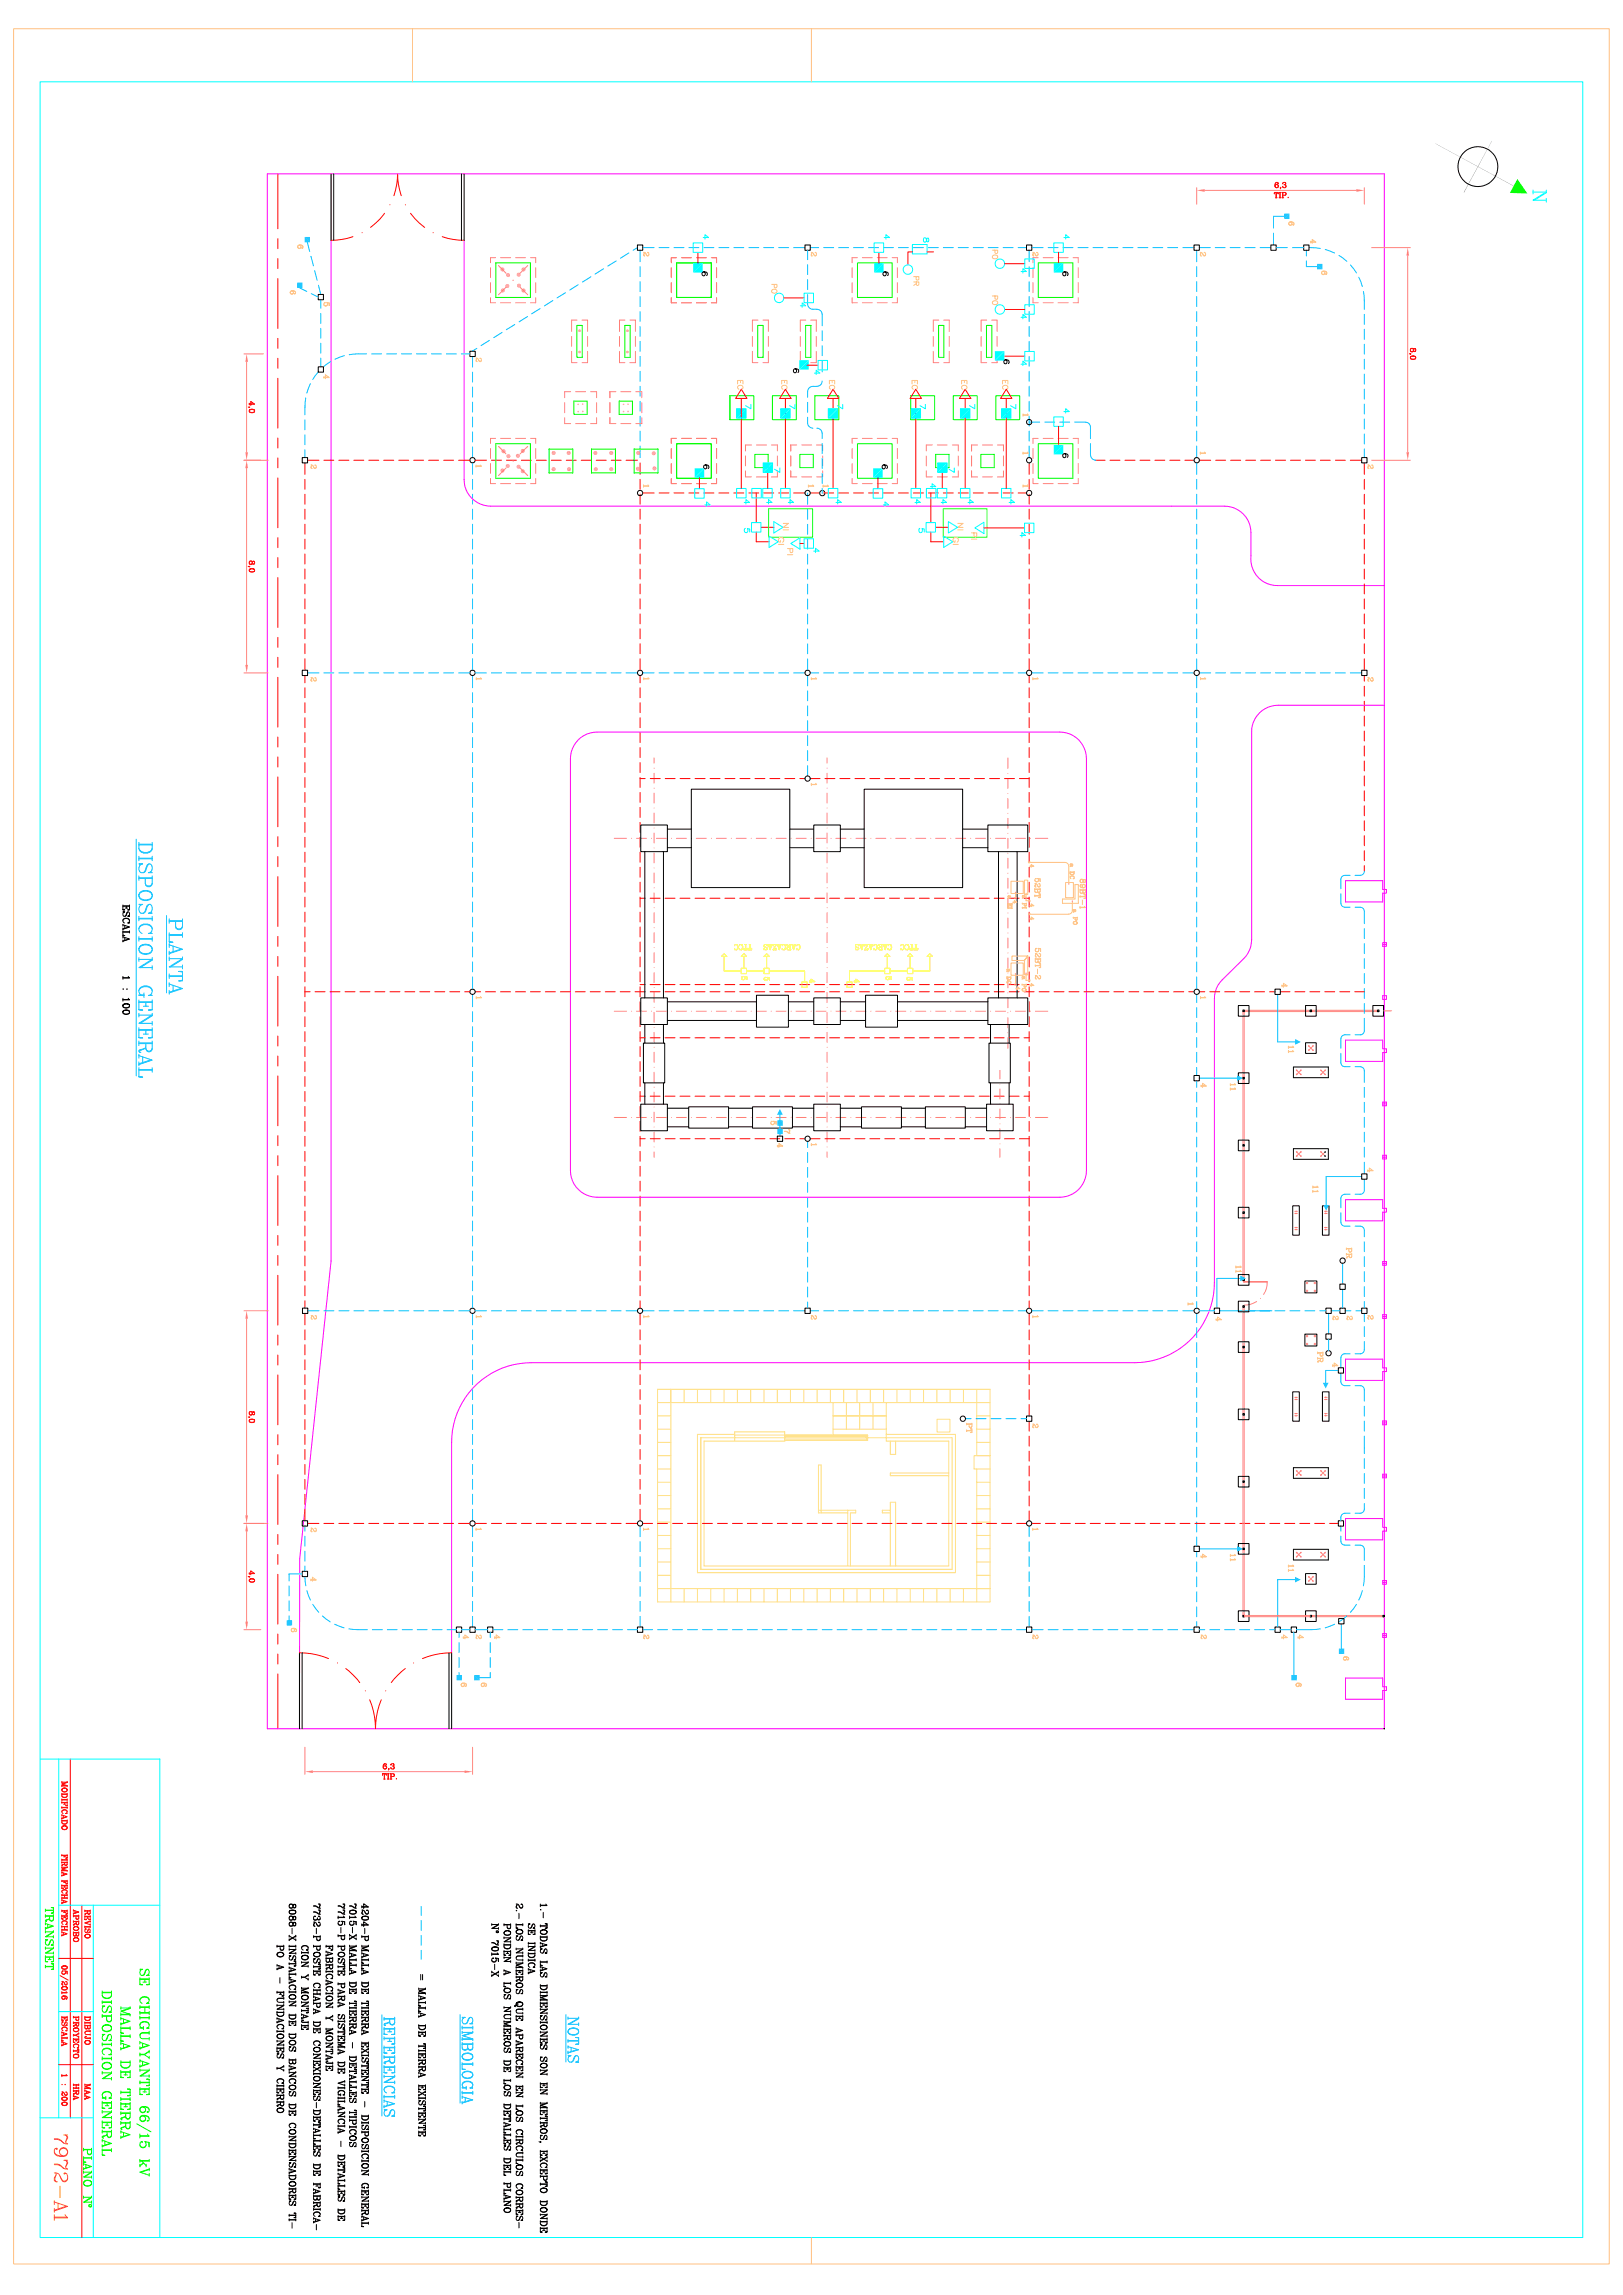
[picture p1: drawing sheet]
<svg xmlns="http://www.w3.org/2000/svg" width="594mm" height="841mm" viewBox="0 0 594 841" stroke-linecap="round" stroke-linejoin="round" font-family="sans-serif">
<path d="M14.7 30h564.9v789.7h-564.9z" fill="none" stroke="#0ff" stroke-width=".37"/>
<path d="M5 10.5h584.3v818.9h-584.3zM151.1 10.5v19.5" fill="none" stroke="#ffbf7f" stroke-width=".37"/>
<g fill="none" stroke="#ff7f7f" stroke-width=".37">
<path d="M239.5 277.6v2M302.9 277.6v2M369.1 277.6v3.9M239.5 283.3v3.6M239.5 290.6v3.6M239.5 297.8v3.7M239.5 281.4h.1M239.5 288.7h.1M239.5 296h.1M302.9 281.4h.1M302.9 288.7h.1M302.9 296h.1"/>
<path d="M302.9 283.3v3.6M302.9 290.6v3.6M302.9 297.8v3.7M369.1 285.2v3.7M369.1 292.5v3.6M369.1 299.8v3.7M369.1 283.4h.1M369.1 290.7h.1M369.1 298h.1M239.5 305.2v3.6M239.5 312.5v3.6M239.5 319.8v3.6"/>
<path d="M239.5 303.3h.1M239.5 310.6h.1M239.5 318h.1M302.9 303.3h.1M302.9 310.6h.1M302.9 318h.1M302.9 305.2v3.6M302.9 312.5v3.6M302.9 319.8v3.6M369.1 307.1v3.7M369.1 314.4v3.6M369.1 305.3h.1"/>
<path d="M369.1 312.6h.1M369.1 319.9h.1M239.5 327.1v3.6M239.5 334.4v3.6M239.5 325.2h.1M239.5 332.5h.1M239.5 339.9h.1M302.9 325.2h.1M302.9 332.5h.1M302.9 339.9h.1M302.9 327.1v3.6M302.9 334.4v3.6"/>
<path d="M369.1 321.7v3.7M369.1 329v3.7M369.1 336.3v3.7M369.1 327.2h.1M369.1 334.5h.1M239.5 341.7v3.6M239.5 349v3.6M239.5 356.3v3.6M239.5 347.1h.1M239.5 354.5h.1M302.9 347.1h.1M302.9 354.5h.1"/>
<path d="M302.9 341.7v3.6M302.9 349v3.6M302.9 356.3v3.6M369.1 343.6v3.7M369.1 350.9v3.7M369.1 358.2v3.7M369.1 341.8h.1M369.1 349.1h.1M369.1 356.4h.1M239.5 363.6v3.6M239.5 370.9v3.6M239.5 378.2v3.6"/>
<path d="M239.5 361.8h.1M239.5 369h.1M239.5 376.4h.1M302.9 361.8h.1M302.9 369h.1M302.9 376.4h.1M302.9 363.6v3.6M302.9 370.9v3.6M302.9 378.2v3.6M369.1 365.5v3.7M369.1 372.8v3.7M369.1 363.7h.1"/>
<path d="M369.1 371h.1M369.1 378.3h.1M239.5 385.5v3.7M239.5 392.8v3.6M239.5 383.7h.1M239.5 391h.1M239.5 398.3h.1M302.9 383.7h.1M302.9 391h.1M302.9 398.3h.1M302.9 385.5v3.7M302.9 392.8v3.6"/>
<path d="M369.1 380.1v3.9M239.5 400.1v3.6M239.5 407.4v3.7M239.5 414.7v3.6M239.5 405.6h.1M239.5 412.9h.1M302.9 405.6h.1M302.9 412.9h.1M302.9 400.1v3.6M302.9 407.4v3.7M302.9 414.7v3.6M239.5 422v2"/>
<path d="M239.5 420.2h.1M302.9 420.2h.1M302.9 422v2"/>
</g>
<path d="M121.2 63.7v398.3M170 88v87.7M208.9 277.9v151M397.9 277.9v151M458.4 268.1v76.2M507 633.2l-.1-569.5h-409v569.6" fill="none" stroke="#f0f" stroke-width=".37"/>
<g fill="none" stroke="#f00" stroke-width=".37">
<path d="M101.7 63.7v20.1M140.8 78.1l-1.6 2.1-3.5 3.1M142.8 75h.1M144.2 71.7l.1-.1a25 25 0 0 0 1.3-7.9 24.6 24.6 0 0 0 1.4 8M148.4 75h.1M150.3 78.1l1.7 2.1 3.5 3.1M101.7 87.5v3.6M101.7 94.7v3.7M129.2 86.7a25.1 25.1 0 0 1-8 1.3M132.6 85.2h.1M158.6 85.2h.1M162 86.7a25.1 25.1 0 0 0 8 1.3"/>
<path d="M101.7 102.1v18.2M101.7 124v3.6M101.7 131.2v3.7M101.7 138.6v18.2M101.7 160.5v3.6M101.7 167.8v3.6M101.7 175.1v18.2M101.7 197v3.6M101.7 204.3v3.7M101.7 211.6v18.3M101.7 233.5v3.6M101.7 240.8v3.7"/>
<path d="M101.7 248.1v18.3M111.7 247.5v2.6M111.7 252v3.6M111.7 257.4v3.7M234.4 247.5v2.6M234.4 252v3.6M234.4 257.4v3.7M376.9 247.5v2.6M376.9 252v3.6M376.9 257.4v3.7M499.6 247.5v2.1M499.6 251.4v3.6"/>
<path d="M499.6 256.9v3.6M101.7 270v3.7M101.7 277.3v3.7M111.7 262.9v3.7M111.7 268.4v3.6M111.7 273.9v3.6M111.7 279.4v3.6M234.4 262.9v3.7M234.4 268.4v3.6M234.4 273.9v3.6M234.4 279.4v3.6M376.9 262.9v3.7"/>
<path d="M376.9 268.4v3.6M376.9 273.9v3.6M376.9 279.4v3.6M499.6 262.3v3.7M499.6 267.8v3.7M499.6 273.3v3.7M499.6 278.8v3.6M101.7 284.6v18.3M111.7 284.8v3.7M111.7 290.3v3.6M111.7 295.8v3.6M234.4 284.8v3.7"/>
<path d="M234.4 290.3v3.6M234.4 295.8v3.6M376.9 284.8v3.7M376.9 290.3v3.6M376.9 295.8v3.6M499.6 284.2v3.7M499.6 289.7v3.7M499.6 295.2v3.7M101.7 306.5v3.7M101.7 313.8v3.7M111.7 301.3v3.6M111.7 306.7v3.7"/>
<path d="M111.7 312.2v3.7M111.7 317.7v3.6M234.4 301.3v3.6M234.4 306.7v3.7M234.4 312.2v3.7M234.4 317.7v3.6M376.9 301.3v3.6M376.9 306.7v3.7M376.9 312.2v3.7M376.9 317.7v3.6M499.6 300.7v3.6M499.6 306.1v3.7"/>
<path d="M499.6 311.6v3.7M499.6 317.1v2.1M101.7 321.1v18.3M111.7 323.2v3.6M111.7 328.6v3.7M111.7 334.1v3.7M111.7 339.6v3.6M234.4 323.2v3.6M234.4 328.6v3.7M234.4 334.1v3.7M234.4 339.6v3.6M376.9 323.2v3.6"/>
<path d="M376.9 328.6v3.7M376.9 334.1v3.7M376.9 339.6v3.6M101.7 343v3.7M101.7 350.4v3.6M101.7 357.6v18.3M111.7 345.1v3.6M111.7 350.6v3.6M111.7 356v3.7M234.4 345.1v3.6M234.4 350.6v3.6M234.4 356v3.7"/>
<path d="M376.9 345.1v3.6M376.9 350.6v3.6M376.9 356v3.7M101.7 379.5v3.7M111.7 361.5v3.6M111.7 367v3.7M111.7 372.5v3.6M111.7 377.9v3.7M234.4 361.5v3.6M234.4 367v3.7M234.4 372.5v3.6M234.4 377.9v3.7"/>
<path d="M376.9 361.5v3.6M376.9 367v3.7M376.9 372.5v3.6M376.9 377.9v3.7M101.7 386.9v3.6M101.7 394.2v18.2M111.7 383.4v3.7M111.7 388.9v3.7M111.7 394.4v3.6M111.7 399.8v3.7M234.4 383.4v3.7M234.4 388.9v3.7"/>
<path d="M234.4 394.4v3.6M234.4 399.8v3.7M376.9 383.4v3.7M376.9 388.9v3.7M376.9 394.4v3.6M376.9 399.8v3.7M101.7 416.1v3.6M111.7 405.3v3.7M111.7 410.8v3.6M111.7 416.3v3.6M234.4 405.3v3.7M234.4 410.8v3.6"/>
<path d="M234.4 416.3v3.6M376.9 405.3v3.7M376.9 410.8v3.6M376.9 416.3v3.6M101.7 423.4v3.6M101.7 430.7v18.2M111.7 421.8v3.6M111.7 427.2v3.7M111.7 432.7v3.6M111.7 438.2v3.7M234.4 421.8v3.6M234.4 427.2v3.7"/>
<path d="M234.4 432.7v3.6M234.4 438.2v3.7M376.9 421.8v3.6M376.9 427.2v3.7M376.9 432.7v3.6M376.9 438.2v3.7M101.7 452.6v3.6M101.7 459.9v3.6M111.7 443.7v3.6M111.7 449.1v3.7M111.7 454.6v3.7M234.4 443.7v3.6"/>
<path d="M234.4 449.1v3.7M234.4 454.6v3.7M376.9 443.7v3.6M376.9 449.1v3.7M376.9 454.6v3.7M101.7 467.2v18.2M111.7 460.1v3.7M111.7 465.6v3.6M111.7 471v3.7M111.7 476.5v2.7M234.4 460.1v3.7M234.4 465.6v3.6"/>
<path d="M234.4 471v3.7M234.4 476.5v2.7M376.9 460.1v3.7M376.9 465.6v3.6M376.9 471v3.7M376.9 476.5v2.7M101.7 489.1v3.7M101.7 496.4v3.7M101.7 503.7v18.3M101.7 525.6v3.7M101.7 532.9v3.7M101.7 540.2v18.3"/>
<path d="M101.7 562.1v3.7M101.7 569.4v3.7M101.7 576.7v18.3M101.7 598.6v3.7M101.7 605.9v3.7M101.7 613.2v20.1"/>
</g>
<g fill="none" stroke="#00bfff" stroke-width=".37">
<path d="M466.4 79.2v4.4M112.6 88.8l.8 3.3M113.9 93.9l.9 3.5M115.2 99.2l1 3.5M466.4 85.4v4.3M480.1 90.7l3.4 .3M485.3 91.4l3.4 1.3M490.3 93.6l2.9 2.2M494.5 97.1l2.2 2.9M116.6 104.5l.9 3.4M497.6 101.6l1.3 3.4M499.3 106.8l.3 3.4"/>
<path d="M173.1 247.5v4.5M173.1 253.8v3.6M173.1 259.3v3.6M295.8 247.5v3.7M295.8 253.1v3.6M295.8 258.6v3.6M438.2 247.5v4.5M438.2 253.8v3.6M438.2 259.3v3.6M173.1 264.8v3.6M173.1 270.2v3.7M173.1 275.7v3.7"/>
<path d="M295.8 264v3.7M295.8 269.5v3.6M295.8 275v3.7M438.2 264.8v3.6M438.2 270.2v3.7M438.2 275.7v3.7M173.1 281.2v3.6M173.1 286.7v3.6M173.1 292.1v3.7M173.1 297.6v3.7M295.8 280.5v3.7M438.2 281.2v3.6"/>
<path d="M438.2 286.7v3.6M438.2 292.1v3.7M438.2 297.6v3.7M173.1 303.1v3.6M173.1 308.6v3.6M173.1 314v3.7M173.1 319.5v3.7M438.2 303.1v3.6M438.2 308.6v3.6M438.2 314v3.7M438.2 319.5v3.7M173.1 325v3.6"/>
<path d="M173.1 330.5v3.6M173.1 336v3.6M438.2 325v3.6M438.2 330.5v3.6M438.2 336v3.6M173.1 341.4v3.7M173.1 346.9v3.7M173.1 352.4v3.6M173.1 357.9v4.4M438.2 341.4v3.7M438.2 346.9v3.7M438.2 352.4v3.6"/>
<path d="M438.2 357.9v4.4"/>
</g>
<path d="M121.2 63.7v24.3M122.2 63.7v24.3M169 63.7v24.3M170 63.7v24.3" fill="none" stroke="#000" stroke-width=".37"/>
<g fill="#00bfff">
<path d="M111.6 86.8h1.9v2z"/>
<path d="M111.6 86.8l1.9 2h-1.9z"/>
</g>
<path d="M297.2 10.5v19.5" fill="none" stroke="#ffbf7f" stroke-width=".37"/>
<path d="M438.2 68.8v6M441.2 69.7h55.5M499.6 68.8v6" fill="none" stroke="#ff7f7f" stroke-width=".37"/>
<g fill="#ff7f7f">
<path d="M496.7 69.3l2.9 .4-2.9 .6z"/>
<path d="M438.2 69.7l3-.4v1z"/>
</g>
<g fill="none" stroke="#f00" stroke-width=".37">
<path d="M466.8 70.5l-.1 .6v-.6h1.4v.6l-.2-.6M467.1 72.5h.6M467.3 70.5v2M467.4 70.5v2M467.6 66.8a1.15 1.15 0 0 0-.2 2M467.6 67.6l.5 .5-.5 .7M468 67.1l-.2-.3a.99 .99 0 0 0-.9 .9 .99 .99 0 0 0 .7 1.1 .62 .62 0 0 0 .6-.7 .62 .62 0 0 0-.6-.6 .62 .62 0 0 0-.6 .6M468.4 72.5h.7M468.4 70.5h.7M468.7 70.5v2M468.8 70.5v2M469 68.7h-.2h.2l-.2 .5"/>
<path d="M469.4 70.5h1.2l.4 .4-.2 .5-1 .1M469.4 72.5h.7M469.7 70.5v2M469.8 67.2v-.3h1v.7l-.6 .1M469.8 70.5v2M470.5 66.8l.3 .3-.3 .6 .5 .4a.67 .67 0 0 1-.6 .7 .67 .67 0 0 1-.7-.5l.1 .1M470.6 70.5l.3 .4-.3 .6M470.8 67.8l.1 .6-.4 .4M471.8 72.2v.3z"/>
</g>
<path d="M471.9 81.8a1.17 1.17 0 0 1 2 .1M471.9 82l.6 .5 .7-.5M472.6 81.4a.61 .61 0 0 1 .5 .7 .61 .61 0 0 1-.9 .4 .61 .61 0 0 1-.1-.9 1.03 1.03 0 0 1 1.1-.4 1.03 1.03 0 0 1 .7 1l-.5 .2h.2" fill="none" stroke="#ffbf7f" stroke-width=".37"/>
<path d="M466.4 79.2h3.9" fill="none" stroke="#00bfff" stroke-width=".37"/>
<g fill="#00bfff">
<path d="M470.3 80.2l1.9-1.9v1.9z"/>
<path d="M470.3 78.3h1.9l-1.9 1.9z"/>
</g>
<path d="M480 88.7h1.9l-1.4-1v1.5M480 88.6h1.7M480 88.3v.7" fill="none" stroke="#ffbf7f" stroke-width=".37"/>
<path d="M525.7 52.6l30.5 16.6zM546.3 51.6l-10.2 18.9zM546.3 51.6l-10.1 18.9z" fill="#000"/>
<circle cx="541.2" cy="61.1" r="7.3" fill="none" stroke="#000" stroke-width=".37"/>
<path d="M506.9 63.7h.1" fill="none" stroke="#f0f" stroke-width=".37"/>
<path d="M555.7 65.6l3.6 5.3-6.4-.2z" fill="#0f0"/>
<path d="M561.4 70.3h4.9M561.4 69.7v1.4M565.8 70.6l-4.4 2.7h4.9M566.3 69.7v.9l-4.4 2.7M566.3 72.7v1.4" fill="none" stroke="#0ff" stroke-width=".37"/>
<path d="M458.1 195.2v8.4M467.8 214.5h39.2M468.1 258.4h38.9" fill="none" stroke="#f0f" stroke-width=".37"/>
<path d="M500.9 170.3l.6 .1 .8 1.3a.67 .67 0 0 0 .6-.7 .67 .67 0 0 0-.5-.7l.1 .1M501.1 170.3l-.1 1.1 .2 .3M501.2 170.6l-.3 .8 .5 .3M501.8 170.8l.5 .8 .6-.4M500.9 248.2l.6 .1 .8 1.3a.67 .67 0 0 0 .6-.7 .67 .67 0 0 0-.5-.7l.1 .1M501.1 248.2l-.1 1.1 .2 .3M501.2 248.5l-.3 .8 .5 .3M501.8 248.7l.5 .8 .6-.4" fill="none" stroke="#ffbf7f" stroke-width=".37"/>
<g fill="none" stroke="#00bfff" stroke-width=".37">
<path d="M173.1 169.6v4.2M173.1 175.6v3.6M173.1 181.1v3.6M173.1 186.5v3.7M173.1 192v3.7M173.1 197.5v3.6M173.1 203v3.6M173.1 208.5v3.6M173.1 213.9v3.7M173.1 219.4v3.7M173.1 224.9v3.6M173.1 230.4v3.6"/>
<path d="M173.1 235.8v3.7M173.1 241.3v4.2"/>
</g>
<g fill="none" stroke="#f00" stroke-width=".37">
<path d="M111.7 169.6v4.2M111.7 175.6v3.6M111.7 181.1v3.6M111.7 186.5v3.7M111.7 192v3.7M111.7 197.5v3.6M111.7 203v3.6M111.7 208.5v3.6M111.7 213.9v3.7M111.7 219.4v3.7M111.7 224.9v3.6M111.7 230.4v3.6"/>
<path d="M111.7 235.8v3.7M111.7 241.3v4.2"/>
</g>
<path d="M89.3 168.6h8.9M90.3 171.5v72.1M89.3 246.5h8.8" fill="none" stroke="#ff7f7f" stroke-width=".37"/>
<g fill="#ff7f7f">
<path d="M90.3 168.6l.5 2.9h-1z"/>
<path d="M89.8 243.6h1l-.5 2.9z"/>
</g>
<g fill="none" stroke="#f00" stroke-width=".37">
<path d="M234.4 169.6v4.2M234.4 175.6v3.6M376.9 169.6v4.2M376.9 175.6v3.6M499.6 169.6v4.2M499.6 175.6v3.6M234.4 181.1v3.6M234.4 186.5v3.7M234.4 192v3.7M234.4 197.5v3.6M376.9 181.1v3.6M376.9 186.5v3.7"/>
<path d="M376.9 192v3.7M376.9 197.5v3.6M499.6 181.1v3.6M499.6 186.5v3.7M499.6 192v3.7M499.6 197.5v3.6M90.9 207.4l.5 .2M91.3 206l.4-.4 .7 .4M91.3 206.3l.4 .4 .7-.4M91.3 208.8a1.13 1.13 0 0 1 1.9 .2 1.06 1.06 0 0 1-1 .6 1.06 1.06 0 0 1-.9-.8l.1-.2 .7-.3 .8 .1 .3 .4M91.3 209a1.24 1.24 0 0 0 1.9 0M92.4 206l.3-.3 .4 .1 .1 .5-.2 .4-.5-.1-.1-.6 .3-.4 .4 .1 .1 .3"/>
<path d="M92.4 206.3l.3 .3 .5-.3M92.4 206l-.4-.5a.67 .67 0 0 0-.7 .7 .67 .67 0 0 0 .7 .6l.4-.5M234.4 203v3.6M234.4 208.5v3.6M234.4 213.9v3.7M234.4 219.4v3.7M376.9 203v3.6M376.9 208.5v3.6M376.9 213.9v3.7M376.9 219.4v3.7M499.6 203v3.6M499.6 208.5v3.6"/>
<path d="M499.6 213.9v3.7M499.6 219.4v3.7M234.4 224.9v3.6M234.4 230.4v3.6M234.4 235.8v3.7M376.9 224.9v3.6M376.9 230.4v3.6M376.9 235.8v3.7M499.6 224.9v3.6M499.6 230.4v3.6M499.6 235.8v3.7M234.4 241.3v4.2"/>
<path d="M376.9 241.3v4.2M499.6 241.3v4.2"/>
</g>
<g fill="none" stroke="#00bfff" stroke-width=".37">
<path d="M235.4 90.7h4.1M241.4 90.7h3.6M246.8 90.7h3.7M252.3 90.7h3.6M257.8 90.7h3.6M263.3 90.7h3.6M268.7 90.7h3.7M274.2 90.7h3.7M279.7 90.7h3.6M285.2 90.7h3.6M290.6 90.7h4.2M438.2 169.6v4.2"/>
<path d="M438.2 175.6v3.6M295.8 180.6v4.1M295.8 186.6v3.7M295.8 192.1v3.6M295.8 197.5v3.7M438.2 181.1v3.6M438.2 186.5v3.7M438.2 192v3.7M438.2 197.5v3.6M295.8 203v3.7M295.8 208.5v3.7M295.8 214v3.6"/>
<path d="M295.8 219.4v3.7M438.2 203v3.6M438.2 208.5v3.6M438.2 213.9v3.7M438.2 219.4v3.7M295.8 224.9v3.7M295.8 230.4v3.6M295.8 235.9v3.6M438.2 224.9v3.6M438.2 230.4v3.6M438.2 235.8v3.7M295.8 241.4v4.1"/>
<path d="M438.2 241.3v4.2"/>
</g>
<path d="M179.7 185.4h249.4" fill="none" stroke="#f0f" stroke-width=".37"/>
<path d="M89.3 129.6h7.2M90.3 132.6v33.1M89.3 168.6h6.2" fill="none" stroke="#ff7f7f" stroke-width=".37"/>
<g fill="#ff7f7f">
<path d="M89.8 165.7h1l-.5 2.9z"/>
<path d="M90.3 129.6l.5 3h-1z"/>
</g>
<path d="M90.9 149.1l.5 .1M91.3 148.1h1.9l-1.4-1.1v1.5M91.3 150.5a1.13 1.13 0 0 1 1.9 .1 1.06 1.06 0 0 1-1 .6 1.06 1.06 0 0 1-.9-.7l.1-.3 .7-.3 .8 .1 .3 .5M91.3 150.6a1.24 1.24 0 0 0 1.9 0M91.3 147.9h1.8M91.3 147.7v.6" fill="none" stroke="#f00" stroke-width=".37"/>
<g fill="none" stroke="#00bfff" stroke-width=".37">
<path d="M221 98.5l-3.1 1.9M225.7 95.6l-3.1 1.9M230.3 92.7l-3.1 1.9M233.4 90.7l-1.5 1M234.4 91.7v4.2M234.4 97.7v3.6M117.5 109.8v3.1M117.5 114.8v3.7M188.5 118.9l-3.1 1.9M193.2 116l-3.1 1.9M197.8 113l-3.1 2M202.5 110.1l-3.1 2"/>
<path d="M207.1 107.2l-3.1 1.9M211.7 104.3l-3.1 2M216.4 101.4l-3.1 1.9M234.4 103.2v3.6M234.4 108.6v3.7M234.4 114.1v3.7M234.4 119.6v3.6M116.5 136.3l-2 2.7M117.5 120.3v3.6M117.5 125.7v3.7M117.5 131.2v3.2M173.1 130.6v3.9"/>
<path d="M173.1 136.3v3.7M174.6 127.6l-1.5 1M179.2 124.7l-3.1 1.9M183.9 121.8l-3.1 1.9M234.4 125.1v3.6M234.4 130.6v3.6M234.4 136v3.7M112 145.8l-.3 3.3M113.7 140.6l-1.3 3.4M173.1 141.8v3.7M173.1 147.3v3.6M173.1 152.8v3.6"/>
<path d="M173.1 158.2v3.7M234.4 141.5v3.6M234.4 147v3.6M234.4 152.5v3.6M234.4 157.9v3.7M173.1 163.7v3.9M234.4 163.4v4.2"/>
</g>
<path d="M109 90.3a1.14 1.14 0 0 1 1.9 .1M109 90.5l.6 .5 .6-.5M109.7 89.8a.64 .64 0 0 1 .3 1 .64 .64 0 0 1-1 0 .64 .64 0 0 1 .3-1l.8-.1a.66 .66 0 0 1 .8 .5 .66 .66 0 0 1-.3 .8l.1-.1M118.6 138.3h2l-1.4-1v1.4M118.6 138.2h1.8M118.6 137.9v.7" fill="none" stroke="#ffbf7f" stroke-width=".37"/>
<path d="M116.5 107.9h1.9v1.9h-1.9zM172.1 128.7h1.9v1.9h-1.9z" fill="none" stroke="#000" stroke-width=".37"/>
<g fill="#00bfff">
<path d="M108.8 103.5h2v2z"/>
<path d="M108.8 103.5l2 2h-2z"/>
</g>
<g fill="none" stroke="#ffbf7f" stroke-width=".37">
<path d="M235.7 92.4l.6 .1 .8 1.3a.67 .67 0 0 0 .6-.7 .67 .67 0 0 0-.5-.7l.1 .1M235.9 92.4l.1 1.4M236 92.7l-.3 .9 .4 .2M236.5 92.9l.6 .8 .5-.4M297.1 92.4l.5 .1 .9 1.3a.67 .67 0 0 0 .5-.7 .67 .67 0 0 0-.4-.7v.1M297.2 92.4l.1 1.4M297.3 92.7l-.2 .9 .4 .2M297.9 92.9l.6 .8 .5-.4M378.2 92.4l.6 .1 .8 1.3a.67 .67 0 0 0 .6-.6 .67 .67 0 0 0-.5-.8l.1 .1M378.4 92.4l.1 1.4M378.5 92.7l-.3 .9 .5 .2M379 92.9l.6 .8 .6-.4"/>
<path d="M439.6 92.4l.5 .1 .9 1.3a.67 .67 0 0 0 .5-.7 .67 .67 0 0 0-.5-.7l.1 .1M439.7 92.4l.1 1.4M439.8 92.7l-.2 .9 .4 .2M440.4 92.9l.6 .8 .5-.4M106.3 107.1a1.18 1.18 0 0 1 1.9 0M106.3 107.2l.5 .5 .7-.5M106.9 106.6a.63 .63 0 0 1 .5 .9 .63 .63 0 0 1-.9 .2 .63 .63 0 0 1-.1-.9 1.01 1.01 0 0 1 1.2-.3 1.01 1.01 0 0 1 .5 1.1h-.2M118.6 111.6l.6 .4 .7-.4M119 110.9l.1-.1a.7 .7 0 0 0-.3 1.1 .7 .7 0 0 0 1.1 0 .7 .7 0 0 0-.3-1.1l1 .2v.9l-.1-.9M174.3 131.2l.8 .3 .6 1a.59 .59 0 0 0 .6-.6 .59 .59 0 0 0-.6-.6h.2M174.5 131.2l-.1 1 .2 .3M174.6 131.5l-.3 .8 .5 .2"/>
<path d="M175.2 131.7l.5 .7 .6-.4M113.9 170.3l.7 .3 .7 1a.59 .59 0 0 0 .6-.6 .59 .59 0 0 0-.6-.6h.1M114.1 170.3l-.1 1.1 .2 .2M114.2 170.6l-.3 .8 .4 .2M114.7 170.8l.6 .7 .5-.4M174.3 170.7h1.9M174.3 170.3v.8M175.9 170.3l.4 .5h-2"/>
</g>
<g fill="none" stroke="#00bfff" stroke-width=".37">
<path d="M296.7 90.7h3.1M301.6 90.7h3.7M307.1 90.7h3.7M312.6 90.7h3.6M318.1 90.7h3.6M323.5 90.7h3.7M329 90.7h3.7M334.5 90.7h3.7M340 90.7h3.6M345.5 90.7h3.6M350.9 90.7h3.7M356.4 90.7h3.7"/>
<path d="M361.9 90.7h3.6M367.4 90.7h3.6M372.9 90.7h3M376.9 91.7v4.2M376.9 97.7v3.6M377.9 90.7h4.1M383.8 90.7h3.7M389.3 90.7h3.6M394.8 90.7h3.7M400.3 90.7h3.6M405.7 90.7h3.7M411.2 90.7h3.7"/>
<path d="M416.7 90.7h3.7M422.2 90.7h3.6M427.6 90.7h3.7M433.2 90.7h4.1M438.2 91.7v4.2M438.2 97.7v3.6M439.2 90.7h4M445 90.7h3.7M450.5 90.7h3.6M456 90.7h3.6M461.5 90.7h3.9M478.4 91.7v2.1"/>
<path d="M478.4 95.6v2.1h3.9M479.4 90.7h.7M109.8 105.5l2.5 1.3M114 107.6l2.5 1.2M376.9 103.2v3.6M376.9 108.6v3.7M376.9 114.1v3.7M376.9 119.6v3.6M438.2 103.2v3.6M438.2 108.6v3.7M438.2 114.1v3.7M438.2 119.6v3.6"/>
<path d="M499.6 110.2v3.1M499.6 115.2v3.6M121.1 132.5l-2.7 1.9M126.1 130.3l-3.4 1.3M134.2 129.6l-6.3 .3M136.1 129.6h3.7M141.6 129.6h3.6M147 129.6h3.7M152.5 129.6h3.7M158 129.6h3.7M163.5 129.6h3.6M168.9 129.6h3.2"/>
<path d="M376.9 125.1v3.6M376.9 130.6v3.6M376.9 136v3.7M438.2 125.1v3.6M438.2 130.6v3.6M438.2 136v3.7M499.6 120.6v3.7M499.6 126.1v3.7M499.6 131.6v3.6M499.6 137.1v3.6M111.7 149.1v2.9M111.7 153.8v3.7"/>
<path d="M111.7 159.3v3.6M295.8 143.5v2.1M295.8 147.4v3.6M295.8 152.9v2M376.9 141.5v3.6M376.9 147v3.6M376.9 152.5v3.6M376.9 157.9v3.7M438.2 141.5v3.6M438.2 147v3.6M438.2 152.5v3.6M438.2 157.9v3.7"/>
<path d="M499.6 142.6v3.6M499.6 148v3.7M499.6 153.5v3.7M499.6 159v3.6M111.7 164.8v2.8M376.9 163.4v4.2M438.2 163.4v4.2M499.6 164.5v3.1"/>
</g>
<g fill="none" stroke="#000" stroke-width=".37">
<path d="M233.4 89.7h2v2h-2zM294.8 89.7h1.9v2h-1.9zM375.9 89.7h2v2h-2zM437.3 89.7h1.9v2h-1.9zM465.4 89.7h1.9v2h-1.9zM477.4 89.7h2v2h-2zM116.5 134.4h1.9v1.9h-1.9zM110.7 167.6h1.9v2h-1.9z"/>
<circle cx="173" cy="168.6" r=".99"/>
</g>
<g fill="none" stroke="#f00" stroke-width=".37">
<path d="M112.6 168.6h4.2M118.6 168.6h3.7M124.1 168.6h3.7M129.6 168.6h3.6M135.1 168.6h3.6M140.5 168.6h3.7M146 168.6h3.7M151.5 168.6h3.6M157 168.6h3.6M162.5 168.6h3.6M167.9 168.6h4.2M174 168.6h4.1"/>
<path d="M180 168.6h3.6M185.5 168.6h3.6M190.9 168.6h3.7M196.4 168.6h3.7M201.9 168.6h3.7M207.4 168.6h3.6M212.8 168.6h3.7M218.3 168.6h3.7M223.8 168.6h3.7M229.3 168.6h4.1"/>
</g>
<g fill="#00bfff">
<path d="M482.3 96.7h2v1.9z"/>
<path d="M482.3 96.7l2 1.9h-2z"/>
</g>
<g fill="none" stroke="#ffbf7f" stroke-width=".37">
<path d="M484 99.9a1.17 1.17 0 0 1 1.9 0M484.6 99.4a.64 .64 0 0 1 .4 1 .64 .64 0 0 1-1.1 0 .64 .64 0 0 1 .4-1l.8-.1a.66 .66 0 0 1 .8 .4 .66 .66 0 0 1-.3 .8l.1-.1M484 100.1l.5 .4 .7-.4M301.4 178.1h1.9M301.4 177.7v.8M303 177.7l.4 .4h-2M374.6 166h1.9M374.6 165.6v.8M376.3 165.6l.3 .5h-2M439.6 166h1.8M439.6 165.6v.8M441.1 165.6l.4 .5h-1.9"/>
<path d="M113.9 248.2l.7 .3 .7 1a.59 .59 0 0 0 .6-.6 .59 .59 0 0 0-.6-.6h.1M114.1 248.2l-.1 1.1 .2 .2M114.2 248.5l-.3 .8 .4 .2M114.7 248.7l.6 .7 .5-.4M174.4 248.6h1.9M174.4 248.2v.8M176 248.2l.4 .5h-2M235.8 248.6h1.8M235.8 248.2v.8M237.3 248.2l.4 .5h-1.9M297.1 248.6h1.9M297.1 248.2v.8"/>
<path d="M298.7 248.2l.4 .5h-2M378.2 248.6h1.9M378.2 248.2v.8M379.9 248.2l.3 .5h-2M439.6 248.6h1.9M439.6 248.2v.8M441.2 248.2l.4 .5h-2"/>
</g>
<g fill="none" stroke="#00bfff" stroke-width=".37">
<path d="M467.3 90.7h4.2M473.3 90.7h4.1M112.6 246.5h4.2M118.6 246.5h3.7M124.1 246.5h3.7M129.6 246.5h3.6M135.1 246.5h3.6M140.5 246.5h3.7M146 246.5h3.7M151.5 246.5h3.6M157 246.5h3.6M162.5 246.5h3.6"/>
<path d="M167.9 246.5h4.2M174 246.5h4.1M180 246.5h3.6M185.5 246.5h3.6M190.9 246.5h3.7M196.4 246.5h3.7M201.9 246.5h3.7M207.4 246.5h3.6M212.8 246.5h3.7M218.3 246.5h3.7M223.8 246.5h3.7M229.3 246.5h4.1"/>
<path d="M235.4 246.5h4.1M241.4 246.5h3.6M246.8 246.5h3.7M252.3 246.5h3.6M257.8 246.5h3.6M263.3 246.5h3.6M268.7 246.5h3.7M274.2 246.5h3.7M279.7 246.5h3.6M285.2 246.5h3.6M290.6 246.5h4.2M296.7 246.5h3.1"/>
<path d="M301.6 246.5h3.7M307.1 246.5h3.7M312.6 246.5h3.6M318.1 246.5h3.6M323.5 246.5h3.7M329 246.5h3.7M334.5 246.5h3.7M340 246.5h3.6M345.5 246.5h3.6M350.9 246.5h3.7M356.4 246.5h3.7M361.9 246.5h3.6"/>
<path d="M367.4 246.5h3.6M372.9 246.5h3M377.9 246.5h4.1M383.8 246.5h3.7M389.3 246.5h3.6M394.8 246.5h3.7M400.3 246.5h3.6M405.7 246.5h3.7M411.2 246.5h3.7M416.7 246.5h3.7M422.2 246.5h3.6M427.6 246.5h3.7"/>
<path d="M433.2 246.5h4.1M439.2 246.5h4.2M445.2 246.5h3.6M450.7 246.5h3.6M456.2 246.5h3.6M461.6 246.5h3.7M467.1 246.5h3.7M472.6 246.5h3.6M478.1 246.5h3.6M483.5 246.5h3.7M489 246.5h3.7M494.5 246.5h4.2"/>
</g>
<g fill="none" stroke="#f00" stroke-width=".37">
<path d="M401.3 168.6h3.4M406.5 168.6h3.6M412 168.6h3.7M417.5 168.6h3.6M422.9 168.6h3.7M428.4 168.6h3.7M433.9 168.6h3.4M439.2 168.6h4.2M445.2 168.6h3.6M450.7 168.6h3.6M456.2 168.6h3.6M461.6 168.6h3.7"/>
<path d="M467.1 168.6h3.7M472.6 168.6h3.6M478.1 168.6h3.6M483.5 168.6h3.7M489 168.6h3.7M494.5 168.6h4.2"/>
</g>
<g fill="none" stroke="#000" stroke-width=".37">
<path d="M498.7 167.6h1.9v2h-1.9zM110.7 245.5h1.9v2h-1.9zM498.7 245.5h1.9v2h-1.9z"/>
<circle cx="376.9" cy="168.6" r=".98"/>
<circle cx="438.3" cy="168.6" r=".99"/>
<circle cx="301.1" cy="180.6" r=".96"/>
<circle cx="173" cy="246.5" r=".99"/>
<circle cx="234.4" cy="246.5" r=".98"/>
<circle cx="295.7" cy="246.5" r=".98"/>
<circle cx="376.9" cy="246.5" r=".98"/>
<circle cx="438.3" cy="246.5" r=".99"/>
</g>
<path d="M429.1 185.4h19.3a9.7 9.7 0 0 1 9.7 9.8M458.1 203.6a9.8 9.8 0 0 0 9.7 10.9M468.1 258.4a9.7 9.7 0 0 0-9.7 9.7M208.9 277.9a9.8 9.8 0 0 1 9.7-9.7h169.5a9.7 9.7 0 0 1 9.8 9.7" fill="none" stroke="#f0f" stroke-width=".37"/>
<path d="M502.3 90.7h14.2M515.5 93.6v72.1M502.3 168.6h14.2" fill="none" stroke="#ff7f7f" stroke-width=".37"/>
<g fill="#ff7f7f">
<path d="M515.5 90.7l.5 2.9h-.9z"/>
<path d="M515.1 165.7h.9l-.5 2.9z"/>
</g>
<g fill="none" stroke="#f00" stroke-width=".37">
<path d="M516.1 129.6l.5 .1M516.5 128.1l.4-.4 .7 .4M516.5 128.5l.4 .3 .7-.3M516.5 131a1.12 1.12 0 0 1 1.9 .1 1.06 1.06 0 0 1-1 .6 1.06 1.06 0 0 1-.9-.7l.1-.3 .7-.3 .8 .1 .3 .5M516.5 131.1a1.24 1.24 0 0 0 1.9 0M517.6 128.1l.3-.3 .5 .1v.6l-.2 .3-.5-.1v-.9l.5-.1 .2 .4M517.6 128.5l.3 .2 .5-.2M517.6 128.1l-.3-.5a.67 .67 0 0 0-.8 .7 .67 .67 0 0 0 .8 .6l.3-.4M234.4 285.2h1.9M238.1 285.2h3.7M243.6 285.2h3.6M249.1 285.2h3.6"/>
<path d="M254.5 285.2h3.7M260 285.2h3.7M265.5 285.2h3.6M271 285.2h3.7M276.5 285.2h3.6M281.9 285.2h3.7M287.4 285.2h3.7M292.9 285.2h1.9M296.7 285.2h3.6M302.1 285.2h3.7M307.6 285.2h3.7M313.1 285.2h3.6"/>
<path d="M318.5 285.2h3.7M324 285.2h3.7M329.5 285.2h3.7M335 285.2h3.6M340.5 285.2h3.6M346 285.2h3.6M351.4 285.2h3.7M356.9 285.2h3.6M362.4 285.2h3.6M367.9 285.2h3.6M373.3 285.2h3.6M234.4 329.1h1.9"/>
<path d="M238.1 329.1h3.6M243.6 329.1h3.6M249 329.1h3.7M254.5 329.1h3.7M260 329.1h3.6M265.5 329.1h3.6M270.9 329.1h3.7M276.4 329.1h3.7M281.9 329.1h3.6M287.4 329.1h3.7M292.9 329.1h3.6M298.3 329.1h3.7"/>
<path d="M303.8 329.1h3.7M309.3 329.1h3.7M314.8 329.1h3.6M320.2 329.1h3.7M325.8 329.1h3.6M331.2 329.1h3.7M336.7 329.1h3.6M342.2 329.1h3.6M347.7 329.1h3.6M353.1 329.1h3.7M358.6 329.1h3.7M364.1 329.1h3.6"/>
<path d="M369.6 329.1h3.6M375 329.1h1.9M111.7 363.3h1.9M115.4 363.3h3.6M120.9 363.3h3.6M126.4 363.3h3.6M131.8 363.3h3.7M137.3 363.3h3.6M142.8 363.3h3.6M148.3 363.3h3.6M153.7 363.3h3.7M159.2 363.3h3.7"/>
<path d="M164.7 363.3h3.7M170.2 363.3h1.9M174 363.3h2M177.8 363.3h3.6M183.3 363.3h3.7M188.8 363.3h3.6M194.2 363.3h3.7M199.7 363.3h3.7M205.2 363.3h3.7M210.7 363.3h3.6M216.1 363.3h3.7M221.7 363.3h3.6"/>
<path d="M227.1 363.3h3.7M232.6 363.3h3.7M234.4 360.7h1.9M238.1 360.7h3.6M238.1 363.3h3.6M243.6 360.7h3.6M243.6 363.3h3.6M249 360.7h3.7M249 363.3h3.7M254.5 360.7h3.7M254.5 363.3h3.7M260 360.7h3.6"/>
<path d="M260 363.3h3.6M265.5 360.7h3.6M265.5 363.3h3.6M270.9 360.7h3.7M270.9 363.3h3.7M276.4 360.7h3.7M276.4 363.3h3.7M281.9 360.7h3.6M281.9 363.3h3.6M287.4 360.7h3.7M287.4 363.3h3.7M292.9 360.7h3.6"/>
<path d="M292.9 363.3h3.6M298.3 360.7h3.7M298.3 363.3h3.7M303.8 360.7h3.7M303.8 363.3h3.7M309.3 360.7h3.7M309.3 363.3h3.7M314.8 360.7h3.6M314.8 363.3h3.6M320.2 360.7h3.7M320.2 363.3h3.7M325.8 360.7h3.6"/>
<path d="M325.8 363.3h3.6M331.2 360.7h3.7M331.2 363.3h3.7M336.7 360.7h3.6M336.7 363.3h3.6M342.2 360.7h3.6M342.2 363.3h3.6M347.7 360.7h3.6M347.7 363.3h3.6M353.1 360.7h3.7M353.1 363.3h3.7M358.6 360.7h3.7"/>
<path d="M358.6 363.3h3.7M364.1 360.7h3.6M364.1 363.3h3.6M369.6 360.7h3.6M369.6 363.3h3.6M375 360.7h1.9M375 363.3h3.7M380.5 363.3h3.7M386 363.3h3.6M391.5 363.3h3.6M397 363.3h3.6M402.4 363.3h3.7"/>
<path d="M407.9 363.3h3.6M413.4 363.3h3.7M418.9 363.3h3.6M424.3 363.3h3.7M429.8 363.3h3.7M435.3 363.3h2M22.6 652.9h2l-2 .6 2 .6h-2M22.6 655.6a.92 .92 0 0 1 1.3-.6 .92 .92 0 0 1 .4 1.3 .88 .88 0 0 1-1.3 .1 .88 .88 0 0 1 .1-1.3h1l.5 .5M22.6 655.8a1.13 1.13 0 0 0 2 0M22.6 656.9v1a1.05 1.05 0 0 0 1 .6 1.05 1.05 0 0 0 1-.6v-1M22.6 657.9a1.12 1.12 0 0 0 2 0M22.6 654.2h2"/>
<path d="M22.6 652.6v.5M22.6 653.9v.6M22.6 659v.6M22.6 660v.6M22.6 657.2h2M22.6 657.3h2M22.6 659.3h2M22.6 659.4h2M24.6 660v1.5h-.6l.6-.1M24.6 652.6v.4l-1.7 .5M24.6 654.1v.4M24.6 659v.6"/>
<path d="M25.7 644.4v131.4M22.6 663.6a1.08 1.08 0 0 1 1-.6 1.08 1.08 0 0 1 1 .6M22.6 664.9l2 .6-2 .7M22.6 666.7v.9a1.05 1.05 0 0 0 1 .7 1.05 1.05 0 0 0 1-.7v-.9M22.6 667.6a1.12 1.12 0 0 0 2 0M22.6 669.4a.92 .92 0 0 1 1.3-.6 .92 .92 0 0 1 .4 1.3 .88 .88 0 0 1-1.3 .1 .88 .88 0 0 1 .1-1.3h1l.5 .5M22.6 669.7a1.13 1.13 0 0 0 2 0M22.6 661.9v.6M22.6 664.7v.6M22.6 665.8v.6M22.6 660.3h2M22.6 660.4h2"/>
<path d="M22.6 662.1h2M22.6 662.2h2M22.6 666.9h2M22.6 667.1h2M23.2 665.1v.8M23.3 660.9h.7M23.7 660.4v.5M24.3 664.3l-.3 .1h.6l-.3-.1 .2-.2a.88 .88 0 0 0-.9-1.2 .88 .88 0 0 0-.7 1.4l.2 .1M24.3 665.5l-1.7 .6M24.6 661.9v.6"/>
</g>
<g fill="none" stroke="#0f0" stroke-width=".37">
<path d="M16.6 699.8h3M16.6 699.9h3M16.6 699.3v1M19.6 698.9l-.9-.1h.9v2.1h-.9l.9-.2M16.6 704.6l3 1-3 1M16.6 716.5v2.2h.9l-.9-.2M16.6 701.4v1M16.6 704.3v.9M16.6 706v.8M16.6 707.3v.8M16.6 713.2v.9M16.6 719.9v1"/>
<path d="M16.6 701.8h3M16.6 702h3M16.6 707.7h3M16.6 713.7h3M16.6 716.9h3M16.6 717h3M17.5 704.9v1.3M17.6 717.9h1.1M18 702.9l-1.4 .6v.3l.5 .1M18.2 703.1l.5 .6 .9-.6M18.2 702.7l-.3 .4-1 .4v.4M18.2 717v.9"/>
<path d="M18.9 710.6l-.9 1.7a.94 .94 0 0 1-1.5-.5 .94 .94 0 0 1 1-1.2h-.9l.5 .1M19.1 712.4l.5 .2h-.9a1.01 1.01 0 0 0 .9-1 1.01 1.01 0 0 0-.7-1l-.4 .3-.9 1.7M19.1 705.6l-2.5 .8M19.3 707.8l-2.7 1.7h3M19.3 713.8l-2.7 1.7h3M19.6 701.4v1.7l-.6 .7-.7-.3-.1-1.5M19.6 716.5v2.2h-.9l.9-.2M19.6 719.5l-.9-.1h.9v2.1h-.9l.9-.2M19.6 707.3v.5l-2.7 1.7M19.6 709.1v.8M19.6 713.2v.6l-2.7 1.7M19.6 715.1v.8"/>
<path d="M16.6 720.4h3M16.6 720.5h3"/>
</g>
<path d="M14.7 644.4h43.8v175.3M21.5 644.4v131.4" fill="none" stroke="#0ff" stroke-width=".37"/>
<g fill="none" stroke="#00bfff" stroke-width=".37">
<path d="M49.9 307.4v86.7M50.9 308.6v2.3a2.59 2.59 0 0 0 2.4 1.7 2.59 2.59 0 0 0 2.4-1.7v-2.3M50.9 310.9a2.76 2.76 0 0 0 4.8 0M50.9 309.3h4.8M50.9 309.5h4.8M50.9 314.4h4.8M50.9 314.6h4.8M50.9 313.7v1.6M54.6 316.5l-.7 .9-.9 2.1-1.4 .2a1.79 1.79 0 0 1-.7-1.8 1.79 1.79 0 0 1 1.4-1.4h-1.4l.7 .2M55.1 319.5l.6 .2h-1.4a1.81 1.81 0 0 0 1.4-1.4 1.81 1.81 0 0 0-.6-1.8 1.2 1.2 0 0 0-1.4 .9l-.5 1.4-.7 .9M55.7 313.7v1.6M50.9 327.8a2.8 2.8 0 0 1 4.8 0 2.53 2.53 0 0 1-1.9 2.2 2.53 2.53 0 0 1-2.7-1 2 2 0 0 1 .3-2.3 2 2 0 0 1 2.3-.5 2.01 2.01 0 0 1 2 1.6"/>
<path d="M50.9 328.3a2.8 2.8 0 0 0 4.8 0M50.9 320.9v1.6M50.9 335.7v1.6M50.9 321.6h4.8M50.9 321.8h4.8M50.9 336.4h4.8M50.9 336.6h4.8M53.2 323.6a1.32 1.32 0 0 0 1.3 1 1.32 1.32 0 0 0 1.2-1M54.6 331.3l-.7 .9-.7 1.9-.7 .5h-.9a1.82 1.82 0 0 1-.7-1.9 1.82 1.82 0 0 1 1.4-1.4h-1.4l.7 .3M55.1 334.3l.6 .3h-1.4a1.84 1.84 0 0 0 1.4-1.4 1.84 1.84 0 0 0-.6-1.9 1.3 1.3 0 0 0-1.4 .9l-.7 1.9-.5 .5M55.7 320.9v2.7a1.27 1.27 0 0 1-1.2 1.3 1.27 1.27 0 0 1-1.3-1.3v-1.8M55.7 335.7v1.6"/>
<path d="M61 335.4v28.3M62 337.3h4.8M62 337.5h4.8M62 336.6v1.6M64.3 339.4a1.32 1.32 0 0 0 1.3 1 1.32 1.32 0 0 0 1.2-1M66.8 336.6v2.8l-.2 .7a1.29 1.29 0 0 1-1.4 .4 1.29 1.29 0 0 1-.9-1.1v-1.9M491 330.9a1.48 1.48 0 0 0 1.5 1.5M50.9 340.1a2.76 2.76 0 0 1 4.8 0M50.9 347.5a2.8 2.8 0 0 1 4.8 0 2.08 2.08 0 0 1-2.7 2.1 1.86 1.86 0 0 1-2.2-1.8 1.86 1.86 0 0 1 2.2-1.9 2.33 2.33 0 0 1 2.7 1.6M50.9 348a2.8 2.8 0 0 0 4.8 0M50.9 343.1v1.7M50.9 350.8v1.4"/>
<path d="M50.9 343.8h4.8M50.9 344.1h4.8M50.9 351.5h4.8M55.1 341.7l-.8 .3h1.4l-.6-.3a1.8 1.8 0 0 0 .5-2 1.8 1.8 0 0 0-1.7-1.2 2.12 2.12 0 0 0-2.3 .5 2.12 2.12 0 0 0-.5 2.3l1 .7M55.3 351.7l-4.4 2.8h4.8M55.7 343.1v1.7M55.7 350.8v.9l-4.4 2.8M55.7 353.8v1.4M62 341.7v3.5h1.4l-1.4-.3M62 346.1l4.8 1.6-4.8 1.6M62 345.7v1.4M62 348.5v1.3"/>
<path d="M62 350.5v1.4M62 356.8v1.6M62 342.4h4.8M62 342.7h4.8M62 351.2h4.8M62 357.5h4.8M62 357.7h4.8M63.4 346.6v2.1M66.1 347.7l-4.1 1.4M66.4 351.5l-4.4 2.7h4.8M66.8 356.1l-1.4-.2h1.4v3.4h-1.4l1.4-.2M66.8 341.7v1.6"/>
<path d="M66.8 350.5v1l-4.4 2.7M66.8 353.5v1.4M50.9 362.8a2.81 2.81 0 0 1 4.8 0M50.9 366.3v3.7h1.4l-1.4-.2M50.9 376.5v3.7h1.4l-1.4-.2M50.9 371.2v1.4M50.9 364.5h1.8M50.9 364.7h1.8M50.9 367h4.8M50.9 367.2h4.8M50.9 371.9h4.8M50.9 377.2h4.8"/>
<path d="M50.9 377.4h4.8M51.6 364.5a1.81 1.81 0 0 1-.6-2.1 1.81 1.81 0 0 1 1.7-1.2 2.14 2.14 0 0 1 2.4 .5 2.14 2.14 0 0 1 .4 2.3l-.4 .5 .6 .2h-1.4l.8-.2M52.5 368.6h1.8M52.5 378.8h1.8M52.7 363.7v1.7M53.4 367.2v1.4M53.4 377.4v1.4M55.3 372.1l-4.4 2.8h4.8M55.7 366.3v3.7h-1.4l1.4-.2M55.7 376.5v3.7h-1.4l1.4-.2M55.7 371.2v.9l-4.4 2.8M55.7 374.2v1.4"/>
<path d="M62 360.5l4.8 1.6-4.8 1.6M62 360v1.4M62 362.8v1.4M63.4 361v2M66.1 362.1l-4.1 1.4M173.1 364.3v4.5M173.1 370.7v3.6M173.1 376.1v3.7M438.2 364.3v3M438.2 369.1v3.7M438.2 374.6v3.6M467.9 364.3v17.4"/>
<path d="M492.5 379.1l-.5 .1a1.46 1.46 0 0 0-1 1.4M50.9 386.7l4.8 1.7-4.8 1.6M50.9 391.1v3.5h1.4l-1.4-.2M50.9 381.4v1.6M50.9 386.2v1.4M50.9 389v1.4M50.9 382.1h4.8M50.9 382.3h4.8M50.9 391.8h4.8M50.9 392h4.8M52.3 387.2v2M53.2 384l-2.3 .8v.5l.7 .3"/>
<path d="M53.4 384.2a1.19 1.19 0 0 0 1.2 .9 1.19 1.19 0 0 0 1.1-.9M53.4 383.5l-.4 .7-1.7 .6-.2 .3 .2 .5M55.1 388.4l-4.2 1.3M55.7 381.4l-.2 3.4a1.14 1.14 0 0 1-1.8 0l-.3-.6v-1.9M55.7 391.1v1.7M173.1 381.6v3.6M173.1 387.1v3.6M173.1 392.6v3.6M173.1 398v3.7M438.2 380.1v3.6M438.2 385.5v3.7M438.2 391v3"/>
<path d="M438.2 395.9v2.4M173.1 403.5v3.7M173.1 409v3.6M173.1 414.4v3.7M173.1 419.9v3.7M295.8 418.1v2.3M438.2 400.1v3.7M438.2 405.6v3.7M438.2 411.1v3.6M438.2 416.6v3.6M173.1 425.4v3.7M173.1 430.9v3.6"/>
<path d="M173.1 436.3v3.7M295.8 422.2v3.6M295.8 427.7v3.6M295.8 433.2v3.6M295.8 438.6v3.7M438.2 422.1v3.6M438.2 427.5v3.7M438.2 433v3.6M438.2 438.5v3.7M173.1 441.9v3.6M173.1 447.3v3.7M173.1 452.8v3.6"/>
<path d="M173.1 458.3v3.6M295.8 444.1v3.6M295.8 449.6v3.6M295.8 455.1v3.6M438.2 444v3.6M438.2 449.4v3.7M438.2 454.9v3.7M499.6 450.7v2.4M499.6 454.9v3.6M173.1 463.8v3.6M173.1 469.2v3.7M173.1 474.7v4.5"/>
<path d="M295.8 460.5v3.7M295.8 466v3.7M295.8 471.5v3.6M295.8 477v2.2M438.2 460.4v3.6M438.2 465.9v3.6M438.2 471.3v3.7M438.2 476.8v2.4M445.7 468.3v10.9M491.7 472.4v6.8M499.6 460.4v3.6M499.6 465.8v3.7"/>
<path d="M499.6 471.3v3.7M499.6 476.8v2.4"/>
</g>
<g fill="none" stroke="#000" stroke-width=".37">
<path d="M253.2 289.1h36v36.1h-36zM316.5 289.1h36v36.1h-36zM234.7 302.2h9.7v9.8h-9.7zM236.1 312v53.6M243 312v53.6M244.4 303.7h8.8M244.4 310.5h8.8M289.2 303.7h8.8M289.2 310.5h8.8M298 302.2h9.7v9.8h-9.7zM307.7 303.7h8.8M307.7 310.5h8.8"/>
<path d="M352.5 303.7h9.3M352.5 310.5h9.3M361.8 302.2h14.6v9.8h-14.6zM365.7 312v53.6M372.5 312v53.6M45 331.5v1.8h.7h-.7M45 337.2a1.34 1.34 0 0 1 1.2-.8 1.34 1.34 0 0 1 1.2 .8M45 338.8l2.4 .8-2.4 .8M45 331.9h2.4M45 332h2.4M45 338.6v.7M45 339.9v.8"/>
<path d="M45.7 339.1v1M45.8 332.7h1M46.3 332v.7M46.8 334.1l-.8 1.4a.77 .77 0 0 1-1-.5 .77 .77 0 0 1 .7-.9h-.7l.4 .1M47.1 335.5l.3 .2h-.6l.5-.4 .1-.7-.6-.5-1 1.6M47.1 338l-.3 .1h.6l-.3-.1 .2-.3a1.13 1.13 0 0 0-1.1-1.4 1.13 1.13 0 0 0-1.1 1.4l.5 .4M47.1 339.6l-2.1 .7M47.4 331.5v1.8h-.6h.6M45 341v1.7h.7l-.7-.1M45 343.2l2.4 .8-2.4 .8M45 343v.7M45 344.3v.8"/>
<path d="M45 357.7v1M45 341.3h2.4M45 341.5h2.4M45 358.2h2.3M45.7 343.5v1M47 357.7l.4 .6h-2.4M47.1 344l-2.1 .7M47.4 341v.8M45 368.4a1.39 1.39 0 0 1 2.4 .2 1.37 1.37 0 0 1-2.4 0v-.2a1.4 1.4 0 0 1 2.4 0M45 368.6a1.51 1.51 0 0 0 2.4 0M45 370.7a1.39 1.39 0 0 1 2.4 .2 1.29 1.29 0 0 1-1.2 .7 1.29 1.29 0 0 1-1.2-.9 1.36 1.36 0 0 1 2.4 0M45 370.9a1.51 1.51 0 0 0 2.4 0"/>
<path d="M45 365.7v1.1M45 366.2h2.3M45.1 362.2v.2zM46.4 362.3h.2zM47 365.7l.4 .6h-2.4M234.7 365.6h9.7v9.7h-9.7zM236.1 375.3v6.8M243 375.3v6.8M244.4 367h32.6M244.4 373.8h32.6M277 364.6h11.7v11.7h-11.7zM362.7 375.3v6.8"/>
<path d="M369.6 375.3v6.8"/>
<circle cx="295.8" cy="285.2" r=".97"/>
<circle cx="173" cy="363.3" r=".98"/>
</g>
<path d="M492.7 322.6h13.7M492.7 330.4h13.7M444.7 365.9v104.1a29.2 29.2 0 0 1-29.2 29.2M492.7 381h13.7M492.7 388.8h13.7M492.7 439.5h13.7M492.7 447.2h13.7M121.2 462l-11.4 109" fill="none" stroke="#f0f" stroke-width=".37"/>
<g fill="none" stroke="#ff7f7f" stroke-width=".37">
<path d="M225 307.1h4.4M231.3 307.1h.1M233.1 307.1h3.6M238.6 307.1h.1M240.4 307.1h3.7M245.9 307.1h.1M247.7 307.1h3.7M253.2 307.1h.1M255 307.1h3.6M260.5 307.1h.1M262.3 307.1h3.7M267.8 307.1h.1"/>
<path d="M269.6 307.1h3.7M275.1 307.1h.1M276.9 307.1h3.7M282.4 307.1h.1M284.2 307.1h3.7M289.7 307.1h.1M291.5 307.1h3.7M297 307.1h.1M298.8 307.1h3.7M304.3 307.1h.1M306.1 307.1h3.7M311.6 307.1h.1"/>
<path d="M313.5 307.1h3.6M318.9 307.1h.1M320.8 307.1h3.6M326.2 307.1h.1M328 307.1h3.7M333.5 307.1h.1M335.4 307.1h3.6M340.8 307.1h.1M342.7 307.1h3.6M348.2 307.1h.1M350 307.1h3.6M355.5 307.1h.1"/>
<path d="M357.3 307.1h3.6M362.7 307.1h.1M364.6 307.1h3.6M370.1 307.1h.1M371.9 307.1h3.6M377.4 307.1h.1M379.2 307.1h4.5M225 370.4h4.4M231.3 370.4h.1M233.1 370.4h3.6M238.6 370.4h.1M240.4 370.4h3.7"/>
<path d="M245.9 370.4h.1M247.7 370.4h3.7M253.2 370.4h.1M255 370.4h3.6M260.5 370.4h.1M262.3 370.4h3.7M267.8 370.4h.1M269.6 370.4h3.7M275.1 370.4h.1M276.9 370.4h3.7M282.4 370.4h.1M284.2 370.4h3.7"/>
<path d="M289.7 370.4h.1M291.5 370.4h3.7M297 370.4h.1M298.8 370.4h3.7M304.3 370.4h.1M306.1 370.4h3.7M311.6 370.4h.1M313.5 370.4h3.6M318.9 370.4h.1M320.8 370.4h3.6M326.2 370.4h.1M328 370.4h3.7"/>
<path d="M333.5 370.4h.1M335.4 370.4h3.6M340.8 370.4h.1M342.7 370.4h3.6M348.2 370.4h.1M350 370.4h3.6M355.5 370.4h.1M357.3 370.4h3.6M362.7 370.4h.1M364.6 370.4h3.6M370.1 370.4h.1M371.9 370.4h3.6"/>
<path d="M377.4 370.4h.1M379.2 370.4h4.5M455.2 370.6v24.1M455.7 370.1h48.7M504.4 370.6h-48.7v24.1M460.2 476.8a8.5 8.5 0 0 1-4.5 1.3M461.6 475.7h.1M464.1 469.7a7.8 7.8 0 0 1-1.4 4.5"/>
</g>
<g fill="none" stroke="#ffbf7f" stroke-width=".37">
<path d="M297.1 287.3h1.9M297.1 287v.8M298.7 287l.4 .4h-2M389.9 315.9a1.48 1.48 0 0 1 1.5 1.5v6.2M391.9 316.7l.2-.2 .3 .2M391.9 319.2v.8a.81 .81 0 0 0 .7 .4 .81 .81 0 0 0 .8-.4v-.8M391.9 320a.88 .88 0 0 0 1.5 0M391.9 319.4h1.5M391.9 319.5h1.5M392.1 317.2l-.2-.3 .2-.5 .3 .1 .2 .7M392.7 316.6v.6l-.8 .2M392.7 317.2l-.8 .3"/>
<path d="M369.1 328.4l.2-.2 .4 .2M369.1 330.9v1.1h.5h-.5M369.1 331.1h1.5M369.1 331.2h1.5M369.1 332.6h1.5M369.1 332.7h1.5M369.1 332.4v.5M369.3 328.9l-.2-.3 .2-.5 .3 .1 .3 .7M369.6 331.6h.6M369.9 331.2v.4M370 328.3v.6l-.9 .2M370 328.9l-.9 .3"/>
<path d="M370.6 330.9v1.1h-.4h.4M370.6 332.4v.5M374.4 328.3l.2-.2 .3 .2M374.4 332.6h1.4M374.4 331h1.4M374.4 330.8v.5M374.4 332.3v.5M374.4 332.5h1.4M374.6 328.8l-.2-.3 .2-.5 .3 .1 .2 .7M375.1 331.6l.3 .3 .4-.3M375.2 328.1v.7l-.8 .2M375.2 328.8h-.6l-.2 .3"/>
<path d="M375.8 330.8l-.2 1.2-.4-.2-.1-.8M375.8 332.3v.5M377.3 331.6v.4M378.5 331.8h-1.2h1.3l-.9-.7v1M389.1 330.9h5.8M389.1 329.4h4.6M390.2 323.3h2.9v5.5h-2.9zM391.9 321.3a.88 .88 0 0 1 1.5 0M392.7 330.2v3.3M393.2 321.8l-.3 .1h.5l-.2-.1a.63 .63 0 0 0-.1-.9 .63 .63 0 0 0-.9 .1 .63 .63 0 0 0 0 .9M395.5 322.5l.4-.3 .8 .3M395.5 322.9l.4 .4 .8-.4"/>
<path d="M395.5 324.6a1.18 1.18 0 0 0 2 .1M395.5 325.7l.2 1.4 .5 .2 .4-.5M395.5 326.8l.4 .4 .7-.4M395.5 326h2M395.5 326.1h2M395.5 328.4h2M395.5 328.5h2M395.5 328.1v.7M395.5 332v.8M395.5 332.4h1.9M395.8 324.1l-.3 .2a.99 .99 0 0 0 .9 1 .99 .99 0 0 0 1.1-.8 .61 .61 0 0 0-.7-.6 .61 .61 0 0 0-.5 .7 .61 .61 0 0 0 .5 .6M396.3 324.5l.5-.5 .7 .5"/>
<path d="M396.4 329.7v1.6M396.6 326.1l.2 1 .3 .1 .4-.4M396.7 322.5l.2-.2 .5 .1-.2 .9-.4-.1v-.9l.4-.1 .3 .3M396.7 322.9l.2 .3 .6-.3M396.7 322.5l-.4-.4a.66 .66 0 0 0-.8 .8 .66 .66 0 0 0 1.1 .3l.1-.3M397.1 332l.4 .5h-2M397.5 325.7l-.1 1.4-.5 .2-.3-.5M397.5 327.8l-.6-.1h.6v1.4h-.6h.6M174.4 365.4h1.9M174.4 365.1v.8M176 365.1l.4 .4h-2M500.9 428.9h2l-1.4-1v1.5"/>
<path d="M500.9 428.8h1.8M500.9 428.6v.6"/>
</g>
<g fill="none" stroke="#ff0" stroke-width=".37">
<path d="M264.2 350.4l1-1 1 1zM265.2 350.4v5.3h6.2M269 346.5a.65 .65 0 0 1 .7-.5 .65 .65 0 0 1 .5 .7l-.3 1.2h-.4l-.4-.2-.1 .2v-.5l.1 .3M269.7 346a1.15 1.15 0 0 1 0 1.9M270.8 346.5a.63 .63 0 0 1 .7-.5 .63 .63 0 0 1 .5 .7l-.3 1.2h-.4l-.5-.2v.2v-.5v.3M271.4 354.7h2v2h-2zM271.4 346a1.21 1.21 0 0 1 0 1.9M271.4 350.4l1-1 1 1zM271.6 358.4l.5 .4 .8-.4M271.9 357.8l.1-.1a.67 .67 0 0 0-.2 1.1 .67 .67 0 0 0 1 0 .67 .67 0 0 0-.2-1.1l.9 .2M272.4 350.4v4.3M272.5 347.9l-.1-.5v.5h1.3v-.5l-.1 .5"/>
<path d="M272.7 346h.6M273 346v1.9M273.1 346v1.9M273.4 355.7h6.4M273.4 357.9l.1 .8zM274.1 347.9l-.1-.5v.5h1.2v-.5v.5M274.4 346h.5M274.6 346v1.9M274.7 346v1.9M279.8 354.7h1.9v2h-1.9zM279.8 346.6l1 .6a.53 .53 0 0 1-.2 .8 .53 .53 0 0 1-.7-.3l-.1-.3v.5l.1-.2M279.8 350.4l1-1 .9 1z"/>
<path d="M279.8 358.7l.6 .4 .7-.4M280.2 358.1l.1-.1a.67 .67 0 0 0-.3 1 .67 .67 0 0 0 1.1 0 .67 .67 0 0 0-.3-1l1 .2v.8l-.2-.8M280.8 350.4v4.3M280.9 346.3l.1-.3v.6a.58 .58 0 0 0-.8-.6 .58 .58 0 0 0-.2 .9l1 .6M281.3 346h.5M281.4 346l.6 1.9 .6-1.9M281.5 346l.5 1.7M281.7 346.6h.8M281.7 355.7h13M282.3 346h.5M283.2 346l-.1 .6v-.6h1.2l-1.2 1.9h1.2v-.5l-.1 .5M284.6 346h.5"/>
<path d="M285 346.6h.8M285.6 346h.5M286 346l-.6 1.9-.6-1.9 .6 1.7M286.5 346.5a.63 .63 0 0 1 .7-.5 .63 .63 0 0 1 .5 .7l-.3 1.2-.8-.2-.1 .2v-.5l.1 .3M287.1 346a1.15 1.15 0 0 1 0 1.9M288.1 346.2h.3l.5 .8M288.1 346.3l.1-.3 .3 .1 .2 .8M288.6 347l-.3 .4 .3 .5M289.1 346h.6M289.3 347l-.9 .1-.2 .5 .4 .3h1.1M289.3 346v1.9M289.4 346v1.9"/>
<path d="M289.9 346h.5M290 346l.6 1.9 .6-1.9M290.1 346l.5 1.7M290.3 346.6h.8M290.9 346h.5M291.7 346.5a.63 .63 0 0 1 .8-.5 .63 .63 0 0 1 .5 .7l-.3 1.2h-.5l-.4-.2-.1 .2v-.5l.1 .3M292.4 346a1.21 1.21 0 0 1 0 1.9"/>
</g>
<g fill="#ffbf7f">
<path d="M376.9 315.8l.2 .5h-.2z"/>
<path d="M376.9 315.8l.4 .3-.2 .2z"/>
<path d="M376.9 315.8h.5l-.1 .3z"/>
<path d="M376.9 315.8l.4-.2 .1 .2z"/>
<path d="M377.1 315.4l.2 .2-.4 .2z"/>
<path d="M376.9 315.4h.2l-.2 .4z"/>
<path d="M376.7 315.4h.2v.4z"/>
<path d="M376.5 315.6l.2-.2 .2 .4z"/>
<path d="M376.5 315.6l.4 .2h-.5z"/>
<path d="M376.4 315.8h.5l-.4 .3z"/>
<path d="M376.5 316.1l.4-.3-.2 .5z"/>
<path d="M376.9 315.8v.5h-.2z"/>
</g>
<path d="M376.9 315.9h13M377.3 317.1v.5M378.5 317.3l-1.2 .1h1.3l-.9-.8v1.1M370.2 322.8h4.5v4.5h-4.5zM375.7 330h1.3" fill="none" stroke="#ffbf7f" stroke-width=".37"/>
<g fill="#ffbf7f">
<path d="M377 330l.2 .5h-.2z"/>
<path d="M377 330l.4 .3-.2 .2z"/>
<path d="M377 330h.4v.3z"/>
<path d="M377 330l.4-.2v.2z"/>
<path d="M377.2 329.6l.2 .2-.4 .2z"/>
<path d="M377 329.6h.2l-.2 .4z"/>
<path d="M376.7 329.6h.3v.4z"/>
<path d="M376.7 329.6l.3 .4-.4-.2z"/>
<path d="M376.6 329.8l.4 .2h-.5z"/>
<path d="M376.5 330h.5l-.4 .3z"/>
<path d="M376.6 330.3l.4-.3-.3 .5z"/>
<path d="M377 330v.5h-.3z"/>
</g>
<g fill="none" stroke="#ffbf7f" stroke-width=".37">
<path d="M375.2 322.4h1.2v5.3h-1.2zM375.7 327.4v2.6M379 322.5l.5 .5 .8-.5M379 323.7l.7 .2 .7 1a.59 .59 0 0 0 .6-.5 .59 .59 0 0 0-.6-.6h.2M379 325.4l.1 1.4 .5 .2 .4-.5M379 326.5l.3 .4 .7-.4M379 325.7h1.9M379 325.8h1.9M379 328.1h1.9M379 328.2h1.9M379 327.8v.7M379.2 323.7l.1 1.2"/>
<path d="M379.3 323.9l-.3 .9 .4 .1M379.3 321.9l.1-.1a.7 .7 0 0 0-.2 1.1 .7 .7 0 0 0 1.1 0 .7 .7 0 0 0-.3-1.1l.9 .2v.9l-.1-.9M379.8 324.1l.6 .8 .5-.4M380 325.8l.2 1 .4 .1 .3-.4M380.9 325.4l-.1 1.4-.4 .2-.4-.5M380.9 327.6l-.5-.2h.5v1.4h-.5h.5"/>
</g>
<g fill="#ffbf7f">
<path d="M371.8 329l.3 .4h-.3z"/>
<path d="M371.8 329l.5 .2-.2 .2z"/>
<path d="M371.8 329h.6l-.1 .2z"/>
<path d="M371.8 329l.5-.3 .1 .3z"/>
<path d="M372.1 328.5l.2 .2-.5 .3z"/>
<path d="M371.8 328.5h.3l-.3 .5z"/>
<path d="M371.6 328.5h.2v.5z"/>
<path d="M371.4 328.7l.2-.2 .2 .5z"/>
<path d="M371.4 328.7l.4 .3h-.4z"/>
<path d="M371.4 329h.4l-.4 .2z"/>
<path d="M371.4 329.2l.4-.2-.2 .4z"/>
<path d="M371.8 329v.4h-.2z"/>
</g>
<path d="M371.9 327v1.5" fill="none" stroke="#ffbf7f" stroke-width=".37"/>
<g fill="#ffbf7f">
<path d="M375.8 327.3v.2z"/>
<path d="M375.8 327.3l.2 .1z"/>
<path d="M375.8 327.3l.2-.2z"/>
<path d="M375.8 327v.3z"/>
<path d="M375.6 327.1l.2 .2z"/>
<path d="M375.5 327.3h.3z"/>
<path d="M375.6 327.4l.2-.1z"/>
</g>
<g fill="#ff7f7f">
<path d="M371.9 326.9l.2 .2z"/>
<path d="M371.9 326.9l.2-.2z"/>
<path d="M371.9 326.6v.3z"/>
<path d="M371.7 326.7l.2 .2z"/>
<path d="M371.6 326.9h.3z"/>
<path d="M371.9 326.9l-.2 .2z"/>
</g>
<path d="M371 330.6h1.4l-.9-.7v1M371 330.5h1.3M371 330.3v.5M389.1 329.4v1.5" fill="none" stroke="#ffbf7f" stroke-width=".37"/>
<g fill="#ff7f7f">
<path d="M391.4 323.8v.3z"/>
<path d="M391.4 323.8h.3z"/>
<path d="M391.4 323.6v.2z"/>
<path d="M391.3 323.7l.1 .1z"/>
<path d="M391.2 323.8h.2z"/>
</g>
<path d="M393.7 329.4v-5.3h1.2v6.8" fill="none" stroke="#ffbf7f" stroke-width=".37"/>
<g fill="#ff7f7f">
<path d="M392.7 330.2l.2 .1z"/>
<path d="M392.7 330.2l.2-.3z"/>
<path d="M392.7 329.9h.2l-.2 .3z"/>
<path d="M392.5 329.9l.2 .3z"/>
<path d="M392.5 330.2h.2z"/>
<path d="M392.7 330.2l-.2 .1z"/>
</g>
<path d="M492.7 322.6v7.8" fill="none" stroke="#f0f" stroke-width=".37"/>
<path d="M499.6 319.2a1.48 1.48 0 0 1-1.5 1.5h-1.9M491 327.4v3.5M494.4 320.7l-2.4 .1-.7 .5-.3 .8v3.5" fill="none" stroke="#00bfff" stroke-width=".37"/>
<g fill="none" stroke="#ffbf7f" stroke-width=".37">
<path d="M377.3 336.6h1.3l-.9-.7v1M377.3 336.6h1.2M377.3 336.3v.5M392.7 333.5a1.4 1.4 0 0 1-1.4 1.4h-14.4M368.8 355.2l.2-.2 .3 .2M368.8 357.7v.7a.76 .76 0 0 0 .7 .5 .76 .76 0 0 0 .7-.5v-.7M368.8 358.4a.81 .81 0 0 0 1.4 0M368.8 359.8a.81 .81 0 0 1 1.4 0M368.8 357.9h1.4M368.8 358h1.4M369 355.7l-.2-.3 .2-.5 .4 .8M369.6 355.1v.6l-.8 .2 .8-.2"/>
<path d="M370.2 352.8h4.5v4.5h-4.5zM375.2 351.8v5.3M376.4 350.2v6.9M379.1 348.2l.6 .4 .7-.4M379.1 349.3h.6l.8 1.3a.67 .67 0 0 0 .6-.6 .67 .67 0 0 0-.5-.7h.1M379.1 351l.2 1.5 .5 .1 .4-.5M379.1 352.1l.4 .4 .7-.4M379.1 357.4h.6l.8 1.2a.65 .65 0 0 0 .6-.6 .65 .65 0 0 0-.5-.6h.1M379.1 351.3h2M379.1 351.4h2M379.1 353.7h2M379.1 353.8h2"/>
<path d="M379.1 353.5v.6M379.3 349.3l.1 1.3M379.3 357.4l.1 1.2M379.4 349.6l-.3 .8 .5 .2M379.4 357.6l-.3 .9 .5 .1M379.5 347.5l.1-.1a.69 .69 0 0 0-.4 1 .69 .69 0 0 0 1 .2 .69 .69 0 0 0 .1-1l-.1-.2 .9 .2M379.9 349.7l.6 .8 .6-.4M379.9 357.8l.6 .7 .6-.3M379.9 355v1.7M380.2 351.4l.1 1 .4 .1 .4-.4M381 347.6l.1 .9zM381.1 351l-.1 1.4-.5 .2-.3-.5"/>
<path d="M381.1 353.2l-.6-.1h.6v1.4h-.6l.6-.2M370 360.3l-.2 .1h.4l-.2-.1a.61 .61 0 0 0-.1-.8 .61 .61 0 0 0-.8 0 .61 .61 0 0 0 0 .9"/>
</g>
<g fill="none" stroke="#ff0" stroke-width=".37">
<path d="M313.3 346.6l1 .6a.53 .53 0 0 1-.2 .8 .53 .53 0 0 1-.7-.3l-.1-.3v.5l.1-.2M314.4 346.3l.1-.3v.6a.58 .58 0 0 0-.8-.6 .58 .58 0 0 0-.2 .9l1 .6M314.8 346h.5M315.2 346.6h.8M315.8 346h.5M316.1 346l-.5 1.9-.6-1.9 .6 1.7M316.7 346l-.1 .6v-.6h1.2l-1.1 1.9M317.7 346l-1.1 1.9h1.2v-.5l-.1 .5M318.2 346h.5M318.3 346l.6 1.9 .6-1.9M318.4 346l.5 1.7M318.6 346.6h.7"/>
<path d="M319.1 346h.6M320 346.5a.65 .65 0 0 1 .7-.5 .65 .65 0 0 1 .6 .7l-.4 1.2h-.4l-.4-.2-.1 .2v-.5l.1 .3M320.7 346a1.15 1.15 0 0 1 0 1.9M321.6 346.2h.3l.5 .8M321.6 346.3l.1-.3 .3 .1 .2 .8M322.2 347l-.4 .4 .4 .5M322.6 346h.6M322.8 347l-.9 .1-.2 .5 .5 .3h1M322.8 346v1.9M322.9 346v1.9M323.4 346h.5M323.6 346l.6 1.9 .5-1.9"/>
<path d="M323.7 346l.5 1.7M323.8 346.6h.8M324 354.7h1.9v2h-1.9zM324 350.4l.9-1 1 1zM324.4 346h.5M324.9 350.4v4.3M325.2 346.5a.65 .65 0 0 1 .8-.5 .65 .65 0 0 1 .5 .7l-.3 1.2h-.4l-.5-.2-.1 .2v-.5l.1 .3M325.9 346a1.15 1.15 0 0 1 0 1.9M329.8 346.5a.65 .65 0 0 1 .8-.5 .65 .65 0 0 1 .5 .7l-.3 1.2h-.5l-.4-.2-.1 .2v-.5l.1 .3M330.5 346a1.15 1.15 0 0 1 0 1.9M331.6 346.5a.65 .65 0 0 1 .7-.5 .65 .65 0 0 1 .5 .7l-.3 1.2h-.4l-.5-.2v.2v-.5v.3M332.2 346a1.15 1.15 0 0 1 0 1.9"/>
<path d="M332.3 354.7h2v2h-2zM332.3 350.4l1-1 1 1zM333.3 350.4v4.3M333.3 347.9v-.5v.5h1.2v-.5l-.1 .5M333.6 346h.5M333.8 346v1.9M333.9 346v1.9M334.9 347.9l-.1-.5v.5h1.3v-.5l-.1 .5M335.2 346h.6M335.4 346v1.9M335.5 346v1.9M340.5 350.4v5.3"/>
</g>
<g fill="#ffbf7f">
<path d="M377 334.8l.2 .4-.2 .1z"/>
<path d="M377 334.8l.4 .3-.2 .1z"/>
<path d="M377 334.8h.4v.3z"/>
<path d="M377 334.8l.4-.2v.2z"/>
<path d="M377.2 334.4l.2 .2-.4 .2z"/>
<path d="M377 334.4h.2l-.2 .4z"/>
<path d="M376.7 334.4h.3v.4z"/>
<path d="M376.7 334.4l.3 .4-.4-.2z"/>
<path d="M376.6 334.6l.4 .2h-.5z"/>
<path d="M376.5 334.8h.5l-.4 .3z"/>
<path d="M376.6 335.1l.4-.3-.3 .4z"/>
<path d="M377 334.8v.5l-.3-.1z"/>
</g>
<g fill="none" stroke="#ff0" stroke-width=".37">
<path d="M293.6 359.7h2v2h-2zM294.7 355.7v4M296.5 359.6h1.9l-1.4-.9v1.3M296.5 359.6h1.7M296.5 359.3v.6M310.1 359.7h2v2h-2zM312.9 359.6h1.9l-1.4-.9v1.3M312.9 359.6h1.8M312.9 359.3v.6M324 355.7h-12.9v4M324.4 358.4l.6 .4 .7-.4M324.8 357.8l.1-.1a.68 .68 0 0 0-.3 1.1 .68 .68 0 0 0 1.1 0 .68 .68 0 0 0-.2-1.1l.8 .2v.8v-.8"/>
<path d="M325.9 355.7h6.4M332.1 358.7l.6 .4 .7-.4M332.4 358.1h.3a.55 .55 0 0 0-.7 .5 .55 .55 0 0 0 .7 .6l.6-.3-.2-.9 .9 .2v.8l-.1-.8M334.3 355.7h6.2M339.5 350.4l1-1 1 1z"/>
</g>
<path d="M376.4 350.2h-5.8v1.6h4.6l1.2-1.6-1.2 1.6" fill="none" stroke="#ffbf7f" stroke-width=".37"/>
<path d="M288.7 367h9.3M288.7 373.8h9.3M298 365.6h9.7v9.7h-9.7zM307.7 367h9.3M307.7 373.8h9.3M317 364.6h11.7v11.7h-11.7zM328.7 367h33.1M328.7 373.8h33.1M361.8 365.6h14.6v9.7h-14.6z" fill="none" stroke="#000" stroke-width=".37"/>
<g fill="#ffbf7f">
<path d="M377 359.2l.2 .4-.2 .1z"/>
<path d="M377 359.2l.4 .2-.2 .2z"/>
<path d="M377 359.2h.4v.2z"/>
<path d="M377 359.2l.4-.2v.2z"/>
<path d="M377.2 358.7l.2 .3-.4 .2z"/>
<path d="M377 358.7h.2l-.2 .5z"/>
<path d="M376.7 358.7h.3v.5z"/>
<path d="M376.7 358.7l.3 .5-.4-.2z"/>
<path d="M376.6 359l.4 .2h-.5z"/>
<path d="M376.5 359.2h.5l-.4 .2z"/>
<path d="M376.6 359.4l.4-.2-.3 .4z"/>
<path d="M377 359.2v.5l-.3-.1z"/>
</g>
<path d="M375.2 357.1h1.2M375.7 356.6v2.5h1.3" fill="none" stroke="#ffbf7f" stroke-width=".37"/>
<g fill="#ffbf7f">
<path d="M371.8 360.7l.3 .4h-.3z"/>
<path d="M371.8 360.7l.5 .2-.2 .2z"/>
<path d="M371.8 360.7h.6l-.1 .2z"/>
<path d="M371.8 360.7l.5-.3 .1 .3z"/>
<path d="M372.1 360.2l.2 .2-.5 .3z"/>
<path d="M371.8 360.1l.3 .1-.3 .5z"/>
<path d="M371.6 360.2l.2-.1v.6z"/>
<path d="M371.4 360.4l.2-.2 .2 .5z"/>
<path d="M371.4 360.4l.4 .3h-.4z"/>
<path d="M371.4 360.7h.4l-.4 .2z"/>
<path d="M371.4 360.9l.4-.2-.2 .4z"/>
<path d="M371.8 360.7v.4h-.2z"/>
</g>
<path d="M371.9 356.8v3.3" fill="none" stroke="#ffbf7f" stroke-width=".37"/>
<g fill="#ff7f7f">
<path d="M371.9 356.7v.3z"/>
<path d="M371.9 356.7l.2 .2z"/>
<path d="M371.9 356.7l.2-.2z"/>
<path d="M371.9 356.5v.2z"/>
<path d="M371.7 356.5l.2 .2z"/>
<path d="M371.6 356.7h.3z"/>
<path d="M375.8 356.5v.3z"/>
<path d="M375.8 356.5l.2 .2z"/>
<path d="M375.8 356.5l.2-.2z"/>
<path d="M375.8 356.3v.2z"/>
<path d="M375.6 356.3l.2 .2z"/>
<path d="M375.5 356.5h.3z"/>
</g>
<g fill="none" stroke="#ffbf7f" stroke-width=".37">
<path d="M393 333.5l.2-.2 .4 .2M393 338a.64 .64 0 0 1 1-.4 .64 .64 0 0 1 .1 1 .67 .67 0 0 1-.9-.1 .67 .67 0 0 1 .1-1 .67 .67 0 0 1 1 .2l.2 .3M393 338.2a.82 .82 0 0 0 1.5 0M393 336.2h1.5M393 336v.4M393.2 333.9l-.2-.2 .2-.5 .5 .7M393.7 336.8l.3 .3 .5-.3M393.9 333.3v.6l-.9 .2M393.9 333.9h-.7l-.2 .3M394.5 336l-.3 1.1-.4-.1-.1-.8M374.3 357.9h.6M374.5 358.5l-.2-.3 .2-.5 .3 .1 .2 .7"/>
<path d="M375.2 357.8v.6l-.9 .3M375.2 358.5h-.7l-.2 .2M372.1 361.9v.5M373.4 362.1l-1.3 .1h1.4l-1-.7v1M374.3 362.6a.66 .66 0 0 1 .9-.5 .66 .66 0 0 1 .2 1 .69 .69 0 0 1-.9-.1 .69 .69 0 0 1 .1-1 .69 .69 0 0 1 1 .2l.2 .4M374.3 362.7a.85 .85 0 0 0 1.5 0M374.3 360.7h1.5M374.3 360.5v.5M375 361.3l.3 .3 .5-.3M375.8 360.5l-.1 1.1-.6-.1-.1-.8M377.3 360.8v.4M378.5 361h-1.2h1.3l-.9-.7v1"/>
<path d="M439.6 365.4h1.9M439.6 365.1v.8M441.2 365.1l.4 .4h-2M469.5 361.2h1.9l-1.4-1v1.5M469.5 361.1h1.7M469.5 360.8v.7M282.3 411.5l.5 .5 .8-.5M282.7 410.8v-.1a.73 .73 0 0 0-.3 1.1 .73 .73 0 0 0 1.2 0 .73 .73 0 0 0-.3-1.1l.9 .2v1l-.1-1"/>
</g>
<path d="M458.4 344.3a9.7 9.7 0 0 1-3 6.9l-7.8 7.8a9.5 9.5 0 0 0-2.9 6.9M208.9 428.9a9.8 9.8 0 0 0 9.7 9.7h169.5" fill="none" stroke="#f0f" stroke-width=".37"/>
<g fill="none" stroke="#00bfff" stroke-width=".37">
<path d="M492.5 332.4h1.9M496.2 332.4h1.9a1.46 1.46 0 0 1 1.5 1.4v4.6M499.6 340.2v3.6M499.6 345.7v3.6M499.6 351.2v3.6M499.6 356.6v3.7M492.5 379.1h1.9M499.6 373.1l-.1 5a1.42 1.42 0 0 1-1.4 1h-1.9M499.6 362.1v3.7M499.6 367.6v3.6M499.6 392.3v4.2M499.6 398.4v3.6"/>
<path d="M285.6 408.3v7.8M499.6 403.8v3.7M499.6 409.3v3.7M499.6 414.8v3.6M499.6 420.3v3.6M499.6 425.8v4.2"/>
</g>
<g fill="none" stroke="#f00" stroke-width=".37">
<path d="M439.2 363.3h2M443 363.3h3.7M448.5 363.3h3.7M454 363.3h3.6M459.5 363.3h3.6M464.9 363.3h2M468.9 363.3h3.5M474.2 363.3h3.7M479.7 363.3h3.6M485.1 363.3h3.7M490.7 363.3h3.6M496.1 363.3h3.5"/>
<path d="M234.4 380.2h1.9M238.1 380.2h3.6M243.6 380.2h3.6M249 380.2h3.7M254.5 380.2h3.7M260 380.2h3.6M265.5 380.2h3.6M270.9 380.2h3.7M276.4 380.2h3.7M281.9 380.2h3.6M287.4 380.2h3.7M292.9 380.2h3.6"/>
<path d="M298.3 380.2h3.7M303.8 380.2h3.7M309.3 380.2h3.7M314.8 380.2h3.6M320.2 380.2h3.7M325.8 380.2h3.6M331.2 380.2h3.7M336.7 380.2h3.6M342.2 380.2h3.6M347.7 380.2h3.6M353.1 380.2h3.7M358.6 380.2h3.7"/>
<path d="M364.1 380.2h3.6M369.6 380.2h3.6M375 380.2h1.9M234.4 401.6h1.9M234.4 417.2h1.9M238.1 401.6h3.6M238.1 417.2h3.7M243.6 401.6h3.6M243.6 417.2h3.6M249 401.6h3.7M249.1 417.2h3.6M254.5 401.6h3.7"/>
<path d="M254.5 417.2h3.7M260 401.6h3.6M260 417.2h3.7M265.5 401.6h3.6M265.5 417.2h3.6M270.9 401.6h3.7M271 417.2h3.7M276.4 401.6h3.7M276.5 417.2h3.6M281.9 401.6h3.6M281.9 417.2h3.7M287.4 401.6h3.7"/>
<path d="M287.4 417.2h3.7M292.9 401.6h3.6M292.9 417.2h1.9M296.7 417.2h3.6M298.3 401.6h3.7M302.1 417.2h3.7M303.8 401.6h3.7M307.6 417.2h3.7M309.3 401.6h3.7M313.1 417.2h3.6M314.8 401.6h3.6M318.5 417.2h3.7"/>
<path d="M320.2 401.6h3.7M324 417.2h3.7M325.8 401.6h3.6M329.5 417.2h3.7M331.2 401.6h3.7M335 417.2h3.6M336.7 401.6h3.6M340.5 417.2h3.6M342.2 401.6h3.6M346 417.2h3.6M347.7 401.6h3.6M351.4 417.2h3.7"/>
<path d="M353.1 401.6h3.7M356.9 417.2h3.6M358.6 401.6h3.7M362.4 417.2h3.6M364.1 401.6h3.6M367.9 417.2h3.6M369.6 401.6h3.6M373.3 417.2h3.6M375 401.6h1.9"/>
</g>
<g fill="none" stroke="#000" stroke-width=".37">
<path d="M453.5 368.4h3.9v3.9h-3.9zM455.1 370h.6v.6h-.6zM466.9 362.3h2v2h-2zM478.1 368.4h3.9v3.9h-3.9zM479.8 370h.6v.6h-.6zM235.6 382.1h7.8v14.6h-7.8zM236.1 396.7v7.8M243 396.7v7.8M362.2 382.1h7.8v14.6h-7.8zM362.7 396.7v7.8M369.6 396.7v7.8M234.7 404.5h9.7v9.7h-9.7z"/>
<path d="M244.4 406h7.8M244.4 412.8h7.8M252.2 405.5h14.6v7.8h-14.6zM266.8 406h8.8M266.8 412.8h8.8M275.6 405.5h14.6v7.8h-14.6zM330.1 406h8.8M330.1 412.8h8.8"/>
<circle cx="438.3" cy="363.3" r=".98"/>
</g>
<g fill="none" stroke="#ff7f7f" stroke-width=".37">
<path d="M366.2 392.1v3.2M366.2 398.9v3.7M366.2 397.1h.1M225 409.4h4.4M231.3 409.4h.1M233.1 409.4h3.6M238.6 409.4h.1M240.4 409.4h3.7M245.9 409.4h.1M247.7 409.4h3.7M253.2 409.4h.1M255 409.4h3.6"/>
<path d="M260.5 409.4h.1M262.3 409.4h3.7M267.8 409.4h.1M269.6 409.4h3.7M275.1 409.4h.1M276.9 409.4h3.7M282.4 409.4h.1M284.2 409.4h3.7M289.7 409.4h.1M291.5 409.4h3.7M297 409.4h.1M298.8 409.4h3.7"/>
<path d="M304.3 409.4h.1M306.1 409.4h3.7M311.6 409.4h.1M313.5 409.4h3.6M318.9 409.4h.1M320.8 409.4h3.6M326.2 409.4h.1M328 409.4h3.7M333.5 409.4h.1M335.4 409.4h3.6M340.8 409.4h.1M342.7 409.4h3.6"/>
<path d="M348.2 409.4h.1M350 409.4h3.6M355.5 409.4h.1M357.3 409.4h3.6M362.7 409.4h.1M364.6 409.4h3.6M366.2 406.2v3.7M366.2 413.5v3.7M366.2 404.4h.1M366.2 411.7h.1M366.2 419h.1M370.1 409.4h.1"/>
<path d="M371.9 409.4h3.6M377.4 409.4h.1M379.2 409.4h4.5M455.2 419.9v24M455.7 419.9v24M366.2 420.8v3.2"/>
</g>
<g fill="#00bfff">
<path d="M284.7 412.4l1.9-2v2z"/>
<path d="M284.7 410.4h1.9l-1.9 2z"/>
<path d="M284.7 415.5l1.9-2v2z"/>
<path d="M284.7 413.5h1.9l-1.9 2z"/>
<path d="M285.6 406.3l1 2h-2z"/>
</g>
<g fill="none" stroke="#ffbf7f" stroke-width=".37">
<path d="M439.9 397.9h1.9l-1.4-1.1v1.6M439.9 397.8h1.7M439.9 397.5v.6M284.7 419.9h1.9l-1.4-1v1.4M284.7 419.8h1.7M284.7 419.5v.7M287.3 414.4l1 .2 .4 .4M288.7 413.9h.6M288.9 413.9l.4 .3-.3 .6 .3 .4-2-.7M289.1 413.9l-.1 .9M297.1 419.3h1.9M297.1 418.9v.8"/>
<path d="M298.7 418.9l.4 .5h-2"/>
</g>
<g fill="none" stroke="#000" stroke-width=".37">
<path d="M437.3 394h1.9v1.9h-1.9zM473.7 394.8v-3.9h12.8v3.9M478.1 382h3.9v3.9h-3.9zM284.7 416.2h1.9v1.9h-1.9zM290.2 412.8h7.8M290.2 406h7.8M298 404.5h9.7v9.7h-9.7zM307.7 412.8h7.8M307.7 406h7.8M315.5 405.5h14.6v7.8h-14.6zM338.9 405.5h14.6v7.8h-14.6zM353.5 412.8h7.8"/>
<path d="M353.5 406h7.8M361.3 404.5h9.7v9.7h-9.7z"/>
<circle cx="295.8" cy="417.2" r=".97"/>
</g>
<path d="M455.2 395.3v24M455.7 395.3v24M479.2 383.1l1.7 1.7M479.3 383.1l.2 .1zM479.3 384.6l.1 .2zM480.7 383.1l.2 .1zM480.7 384.6l.2 .2zM480.9 383.1l-1.7 1.7" fill="none" stroke="#ff7f7f" stroke-width=".37"/>
<path d="M439.2 395h13.9M491 385.9l.1 3.9a1.42 1.42 0 0 0 1.4 1h1.9M491 380.6v3.4M496.2 390.8l2.4 .1a1.46 1.46 0 0 1 1 1.4" fill="none" stroke="#00bfff" stroke-width=".37"/>
<path d="M492.7 381v7.8" fill="none" stroke="#f0f" stroke-width=".37"/>
<path d="M474.3 380.6l2 1.1-2 1z" fill="#00bfff"/>
<path d="M450.6 397.3h1.8M450.6 397v.8M450.6 398.5v.9M450.6 398.9h1.8M452.1 397l.4 .4h-1.9M452.1 398.5l.4 .5h-1.9M471.8 383.6h1.9M471.8 383.2v.9M471.8 384.8v.8M471.8 385.2h1.9M473.4 383.2l.4 .5h-2M473.4 384.8l.4 .5h-2" fill="none" stroke="#ffbf7f" stroke-width=".37"/>
<path d="M467.9 381.7h6.4" fill="none" stroke="#00bfff" stroke-width=".37"/>
<path d="M453.5 393h3.9v3.9h-3.9zM455.1 394.7h.6v.6h-.6zM473.7 394.8h12.8" fill="none" stroke="#000" stroke-width=".37"/>
<path d="M474.7 392l1.8 1.7M474.8 392l.2 .2zM474.8 393.5l.2 .2zM476.2 392l.2 .2zM476.2 393.5l.2 .2zM476.5 392l-1.8 1.7M483.6 392l1.8 1.7M483.7 392l.2 .2zM483.7 393.5l.2 .2zM485.1 392l.2 .2zM485.1 393.5l.2 .2zM485.4 392l-1.8 1.7" fill="none" stroke="#ff7f7f" stroke-width=".37"/>
<path d="M453.1 393.9l2 1.1-2 1z" fill="#00bfff"/>
<g fill="none" stroke="#000" stroke-width=".37">
<path d="M453.5 417.7h3.9v3.9h-3.9zM455.1 419.3h.6v.6h-.6zM473.7 420.8h12.8v3.9h-12.8zM498.7 430h1.9v2h-1.9zM453.5 442.3h3.9v3.9h-3.9zM455.1 443.9h.6v.6h-.6zM473.4 441.7h2.4v10.8h-2.4zM484.3 441.7h2.4v10.8h-2.4z"/>
<circle cx="485.2" cy="422" r=".12"/>
<circle cx="485.2" cy="423.5" r=".12"/>
</g>
<g fill="none" stroke="#ff7f7f" stroke-width=".37">
<path d="M474.7 421.9l1.8 1.7M476.5 421.9l-1.8 1.7M483.6 421.9l1.8 1.7M485.4 421.9l-1.8 1.7M455.2 444.5v24.1M455.7 444.5v24.1M474.2 450.5h.9M474.2 449.7h.9M474.2 444.5h.9M474.2 443.8h.9M474.6 450.4l.1 .1zM474.6 449.6v.2z"/>
<path d="M474.6 444.4l.1 .2zM474.6 443.7v.2zM485.1 450.5h.9M485.1 449.7h.9M485.1 444.5h.9M485.1 443.8h.9M485.4 449.6l.1 .2zM485.4 450.4l.2 .1zM485.4 443.7l.1 .2zM485.4 444.4l.2 .2z"/>
<circle cx="474.9" cy="422" r=".12"/>
<circle cx="474.9" cy="423.5" r=".12"/>
<circle cx="476.3" cy="422" r=".12"/>
<circle cx="476.3" cy="423.5" r=".12"/>
<circle cx="483.8" cy="422" r=".12"/>
<circle cx="483.8" cy="423.5" r=".12"/>
</g>
<path d="M397.9 428.9a9.8 9.8 0 0 1-9.8 9.7M492.7 439.5v7.7" fill="none" stroke="#f0f" stroke-width=".37"/>
<path d="M494.4 437.5l-2.4 .1-.7 .5-.3 .9v3.4M498.7 431h-13v10.4M499.6 432l-.1 4.5a1.45 1.45 0 0 1-1.4 1h-1.9M491 444.3l.1 3.9a1.45 1.45 0 0 0 1.4 1h1.9M496.2 449.2l2.4 .1 .7 .5 .3 .9" fill="none" stroke="#00bfff" stroke-width=".37"/>
<path d="M480.8 434.8h1.8M480.8 434.5v.8M480.8 436.1v.8M480.8 436.4h1.8M482.3 434.5l.4 .5h-1.9M482.3 436.1l.4 .4h-1.9" fill="none" stroke="#ffbf7f" stroke-width=".37"/>
<path d="M484.6 441.4h2.1l-1 2.1z" fill="#00bfff"/>
<path d="M445.7 468.3h8.5M491.7 462.8v7.6" fill="none" stroke="#00bfff" stroke-width=".37"/>
<g fill="none" stroke="#ffbf7f" stroke-width=".37">
<path d="M493.1 457.4h1.9M493.1 457.5h1.9M493.1 457.1v.7M493.1 459.2v.6M493.1 459.4h1.9M493.1 459.6h1.9M494 458.2l.3 .4 .7-.4M495 457.1v1.1l-.4 .5-.5-.2-.1-1M495 459.2v1.1l-.4 .4-.4-.1-.1-1M452.6 464.1h1.9M452.6 463.8v.8M452.6 465.3v.9"/>
<path d="M452.6 465.7h1.9M454.2 463.8l.4 .4h-2M454.2 465.3l.4 .5h-2M494 460.2l-.9 .4 .2 .2M494.1 460.3l.3 .4 .6-.4M494.1 460l-.9 .6v.2"/>
</g>
<g fill="none" stroke="#000" stroke-width=".37">
<path d="M453.5 466.9h3.9v3.9h-3.9zM455.1 468.6h.6v.6h-.6zM477.9 469.3h4.4v4.3h-4.4zM490.7 470.4h1.9v2h-1.9z"/>
<circle cx="491.7" cy="461.8" r=".97"/>
</g>
<g fill="none" stroke="#ff7f7f" stroke-width=".37">
<path d="M455.5 469.5h8.6v.2h-8.6zM478.2 472.9h.8M478.2 470h.8M478.5 472.8l.1 .2zM478.5 469.9l.1 .2zM478.6 469.6v.7M478.6 472.6v.6M481.2 472.9h.7M481.2 470h.7M481.5 472.8v.2zM481.5 469.9v.2zM481.5 469.6v.7"/>
<path d="M481.5 472.6v.6"/>
</g>
<path d="M454.2 467.3l2 1-2 1z" fill="#00bfff"/>
<g fill="none" stroke="#f0f" stroke-width=".37">
<path d="M506.4 322.6v3.2h1.3v1.4h-1.3v3.2M506.4 345.3h1.3v1.4h-1.3zM506.4 346h1.3M506.4 364.8h1.3v1.3h-1.3zM506.4 381v3.2h1.3v1.4h-1.3v3.2M506.4 403.7h1.3v1.4h-1.3zM506.4 404.4h1.3M506.4 423.2h1.3v1.4h-1.3zM506.4 439.5v3.2h1.3v1.4h-1.3v3.1M506.4 423.9h1.3M506.4 462.1h1.3v1.4h-1.3zM506.4 462.8h1.3"/>
<path d="M492.7 497.9h13.7M492.7 505.7h13.7M165.4 528.4v77.1M492.7 556.3h13.7M109.8 571l-.1 62.3M492.7 564.1h13.7M492.7 614.7h13.7M97.9 633.3h408.9M492.7 622.5h13.7"/>
</g>
<path d="M502.8 368.4h3.9v3.9h-3.9zM504.4 370h.6v.6h-.6z" fill="none" stroke="#000" stroke-width=".37"/>
<path d="M506.7 370.3h2.9M89.3 558.1h7.2M90.3 561v33.1M455.2 567.7v24.1M455.7 567.7v24.1M89.3 597h6.2M480.4 591.8h26.1M480.4 592.3h26.1" fill="none" stroke="#ff7f7f" stroke-width=".37"/>
<g fill="none" stroke="#00bfff" stroke-width=".37">
<path d="M111.7 559.1v1.8M173.1 559.1v3.9M234.4 559.1v3.9M376.9 559.1v3.9M111.7 562.7v3.7M111.7 568.2v3.7M111.7 573.7v1.9M173.1 564.8v3.6M173.1 570.2v3.7M173.1 575.7v3.7M234.4 564.8v3.6M234.4 570.2v3.7"/>
<path d="M234.4 575.7v3.7M376.9 564.8v3.6M376.9 570.2v3.7M376.9 575.7v3.7M438.2 568.4v2M438.2 572.2v3.6M438.2 577.7v3.6M499.6 573.5v4.1l-.3 3.4M499.6 567.5v4.1M173.1 581.2v3.7M173.1 586.7v3.6M173.1 592.1v3.9"/>
<path d="M234.4 581.2v3.7M234.4 586.7v3.6M234.4 592.1v3.9M376.9 581.2v3.7M376.9 586.7v3.6M376.9 592.1v3.9M438.2 583.1v3.7M438.2 588.6v3.7M438.2 594.1v1.9M483.5 596.7l-3.4 .3M488.7 595l-3.4 1.3M493.2 592l-2.9 2.1"/>
<path d="M496.7 587.7l-2.2 3M498.9 582.7l-1.3 3.5"/>
</g>
<path d="M500.9 481.9l.6 .1 .8 1.2a.67 .67 0 0 0 .6-.6 .67 .67 0 0 0-.5-.7l.1 .1M501.1 481.9l-.1 1 .2 .3M501.2 482.2l-.3 .9 .5 .1M501.8 482.4l.5 .8 .6-.4" fill="none" stroke="#ffbf7f" stroke-width=".37"/>
<g fill="none" stroke="#ffdf7f" stroke-width=".37">
<path d="M240.8 513.8v70.1M245.7 508.9v75M362.6 508.9v77.9M255.4 525.5v50.6M256.6 526.7v48.2M257.8 527.9v45.8M347.4 527.9v45.8M348.7 526.7v48.2M349.9 525.5v50.6M357.7 538.1v48.7M310.5 553.3v20.4M311.4 554.2v19.5"/>
<path d="M326 550.3v23.4M328 550.3v23.4"/>
</g>
<g fill="#ff7f7f">
<path d="M89.8 594.1h1l-.5 2.9z"/>
<path d="M90.3 558.1l.5 2.9h-1z"/>
</g>
<g fill="none" stroke="#f00" stroke-width=".37">
<path d="M111.7 481.2v4.2M111.7 487.2v3.6M111.7 492.6v3.7M111.7 498.1v3.7M111.7 503.6v3.7M111.7 509.1v3.6M111.7 514.6v3.6M111.7 520v3.7M111.7 525.5v3.7M111.7 531v3.7M111.7 536.5v3.6M111.7 541.9v3.7"/>
<path d="M111.7 547.4v3.7M111.7 552.9v4.2M235.4 558.1h3.6M240.8 558.1h3.6M246.3 558.1h3.7M251.8 558.1h3.6M257.2 558.1h3.7M262.7 558.1h3.7M268.2 558.1h3.7M273.7 558.1h3.6M279.1 558.1h3.7M284.7 558.1h3.6"/>
<path d="M290.1 558.1h3.7M295.6 558.1h3.7M301.1 558.1h3.6M306.6 558.1h3.6M312 558.1h3.7M317.5 558.1h3.7M323 558.1h3.6M328.5 558.1h3.6M334 558.1h3.6M339.4 558.1h3.7M344.9 558.1h3.6M350.4 558.1h3.7"/>
<path d="M355.9 558.1h3.6M361.3 558.1h3.7M366.8 558.1h3.7M372.3 558.1h3.6M90.9 577.5l.5 .2M91.3 576.5h1.9l-1.4-1.1v1.5M91.3 578.9a1.11 1.11 0 0 1 1.9 .2 1.05 1.05 0 0 1-1 .6 1.05 1.05 0 0 1-.9-.8l.8-.6 .8 .1 .3 .5M91.3 579.1a1.24 1.24 0 0 0 1.9 0M91.3 576.4h1.8M91.3 576.1v.7"/>
</g>
<path d="M240.8 513.8h121.8M240.8 508.9h121.8M256.6 526.7h92.1M257.8 527.9h29.7M269.1 524.5h18.3M269.1 525.7h18.3" fill="none" stroke="#ffdf7f" stroke-width=".37"/>
<path d="M415.5 499.2h-220.9a29.2 29.2 0 0 0-29.2 29.2" fill="none" stroke="#f0f" stroke-width=".37"/>
<g fill="none" stroke="#00bfff" stroke-width=".37">
<path d="M173.1 481.2v4.2M173.1 487.2v3.6M173.1 492.6v3.7M173.1 498.1v3.7M235.4 480.2h4.1M241.4 480.2h3.6M246.8 480.2h3.7M252.3 480.2h3.6M257.8 480.2h3.6M263.3 480.2h3.6M268.7 480.2h3.7M274.2 480.2h3.7"/>
<path d="M279.7 480.2h3.6M285.2 480.2h3.6M290.6 480.2h4.2M173.1 503.6v3.7M173.1 509.1v3.6M173.1 514.6v3.6M173.1 520v3.7M173.1 525.5v3.7M173.1 531v3.7M173.1 536.5v3.6M173.1 541.9v3.7M173.1 547.4v3.7"/>
<path d="M173.1 552.9v4.2"/>
</g>
<path d="M89.3 480.2h8.9M90.3 483.1v72.1M89.3 558.1h8.8" fill="none" stroke="#ff7f7f" stroke-width=".37"/>
<g fill="#ff7f7f">
<path d="M90.3 480.2l.5 2.9h-1z"/>
<path d="M89.8 555.2h1l-.5 2.9z"/>
</g>
<g fill="none" stroke="#f00" stroke-width=".37">
<path d="M234.4 481.2v4.2M234.4 487.2v3.6M234.4 492.6v3.7M234.4 498.1v3.7M376.9 481.2v4.2M376.9 487.2v3.6M376.9 492.6v3.7M376.9 498.1v3.7M90.9 519l.3 .2 .2-.2v.2M91.3 517.5l.4-.3 .7 .3M91.3 517.9l.4 .4 .7-.4M92.4 517.5l.3-.2 .4 .1-.1 .9-.5-.1-.1-.7 .3-.3 .5 .3"/>
<path d="M92.4 517.9l.3 .3 .5-.3M92.4 517.5l-.4-.4a.66 .66 0 0 0-.7 .7 .66 .66 0 0 0 .9 .5l.2-.4M234.4 503.6v3.7M234.4 509.1v3.6M234.4 514.6v3.6M376.9 503.6v3.7M376.9 509.1v3.6M376.9 514.5v4.2M91.3 520.4a1.13 1.13 0 0 1 1.9 .2 1.06 1.06 0 0 1-1 .6 1.06 1.06 0 0 1-.9-.8l.1-.3 .7-.2 .8 .1 .3 .4M91.3 520.6a1.24 1.24 0 0 0 1.9 0M234.4 520v3.7M234.4 525.5v3.7"/>
<path d="M234.4 531v3.7M234.4 536.5v3.6M376.9 520.7v3.6M376.9 526.1v3.7M376.9 531.6v3.7M376.9 537.1v3.6M112.6 558.1h4.2M118.6 558.1h3.7M124.1 558.1h3.7M129.6 558.1h3.6M135.1 558.1h3.6M140.5 558.1h3.7"/>
<path d="M146 558.1h3.7M151.5 558.1h3.6M157 558.1h3.6M162.5 558.1h3.6M167.9 558.1h4.2M174 558.1h4.1M180 558.1h3.6M185.5 558.1h3.6M190.9 558.1h3.7M196.4 558.1h3.7M201.9 558.1h3.7M207.4 558.1h3.6"/>
<path d="M212.8 558.1h3.7M218.3 558.1h3.7M223.8 558.1h3.7M229.3 558.1h4.1M234.4 541.9v3.7M234.4 547.4v3.7M234.4 552.9v4.2M376.9 542.5v3.7M376.9 548v3.7M376.9 553.5v3.6"/>
</g>
<g fill="none" stroke="#000" stroke-width=".37">
<path d="M110.8 479.2h1.9v2h-1.9zM294.8 479.2h1.9v2h-1.9zM444.7 479.2h1.9v2h-1.9zM453.5 476.7h3.9v3.9h-3.9zM455.1 478.3h.6v.6h-.6zM485.6 479.2h1.9v2h-1.9zM490.7 479.2h1.9v2h-1.9zM498.7 479.2h1.9v2h-1.9zM453.5 491.5h3.9v3.9h-3.9zM455.1 493.2h.6v.6h-.6zM477.9 488.7h4.4v4.4h-4.4zM485.6 488.7h1.9v1.9h-1.9z"/>
<path d="M375.9 518.7h2v2h-2zM473.4 509.9h2.4v10.7h-2.4zM484.3 509.9h2.4v10.7h-2.4zM110.7 557.1h1.9v2h-1.9z"/>
<circle cx="173" cy="480.2" r=".98"/>
<circle cx="234.4" cy="480.2" r=".97"/>
<circle cx="376.9" cy="480.2" r=".97"/>
<circle cx="438.3" cy="480.2" r=".98"/>
<circle cx="486.5" cy="495.7" r=".98"/>
<circle cx="352.6" cy="519.7" r=".96"/>
<circle cx="173" cy="558.1" r=".98"/>
<circle cx="234.4" cy="558.1" r=".97"/>
</g>
<g fill="none" stroke="#00bfff" stroke-width=".37">
<path d="M112.7 480.2h4.1M118.7 480.2h3.6M124.1 480.2h3.7M129.6 480.2h3.7M135.1 480.2h3.6M140.6 480.2h3.6M146.1 480.2h3.6M151.5 480.2h3.7M157 480.2h3.6M162.5 480.2h3.6M168 480.2h4.1M174 480.2h4.1"/>
<path d="M180 480.2h3.6M185.5 480.2h3.6M190.9 480.2h3.7M196.4 480.2h3.7M201.9 480.2h3.7M207.4 480.2h3.6M212.8 480.2h3.7M218.3 480.2h3.7M223.8 480.2h3.7M229.3 480.2h4.1M296.7 480.2h3.1M301.6 480.2h3.7"/>
<path d="M307.1 480.2h3.7M312.6 480.2h3.6M318.1 480.2h3.6M323.5 480.2h3.7M329 480.2h3.7M334.5 480.2h3.7M340 480.2h3.6M345.5 480.2h3.6M350.9 480.2h3.7M356.4 480.2h3.7M361.9 480.2h3.6M367.4 480.2h3.6"/>
<path d="M372.9 480.2h3M377.9 480.2h4.1M383.8 480.2h3.7M389.3 480.2h3.6M394.8 480.2h3.7M400.3 480.2h3.6M405.7 480.2h3.7M411.2 480.2h3.7M416.7 480.2h3.7M422.2 480.2h3.6M427.6 480.2h3.7M433.2 480.2h4.1"/>
<path d="M438.2 481.2v3.4M438.2 486.4v3.6M438.2 491.8v3.7M438.2 497.3v3.7M439.2 480.2h5.4M446.6 480.2h19.2M466.9 480.2h3.7M472.4 480.2h3.6M477.9 480.2h3.6M483.3 480.2h2.3M486.5 481.2v7.5M486.5 490.6v4.2"/>
<path d="M487.5 480.2h3.2M492.6 480.2h2.1M494.4 495.9h-1.9a1.46 1.46 0 0 0-1.5 1.5v3.7M496.5 480.2h2.2M499.6 491.5v3a1.48 1.48 0 0 1-1.5 1.4h-1.9M499.6 481.2v3M499.6 486v3.6M353.6 519.7h2M357.4 519.7h3.7M362.9 519.7h3.7M368.4 519.7h3.7M373.9 519.7h2"/>
<path d="M438.2 502.8v3.6M438.2 508.3v3.6M438.2 513.7v3.7M438.2 519.2v3.7M490.1 502h-4.6v4.6M491 503v3.2l.3 .8 .7 .6h2.4M496.2 507.6h1.9a1.46 1.46 0 0 1 1.5 1.5v4.2M499.6 515.1v3.7M438.2 524.7v3.6M438.2 530.2v3.7M438.2 535.7v3.6M499.6 520.6v3.7"/>
<path d="M499.6 526.1v4.2M438.2 541.1v3.7M438.2 546.6v3.6M438.2 552.1v3.7M438.2 557.6v3.6M438.2 563v3.4"/>
</g>
<g fill="none" stroke="#ffbf7f" stroke-width=".37">
<path d="M435.1 477.6h1.8M435.1 477.3v.8M436.6 477.3l.4 .4h-1.9M114 481.9l.5 .1 .8 1.2a.67 .67 0 0 0 .6-.6 .67 .67 0 0 0-.5-.7l.1 .1M114.1 481.9l.1 1.3M114.2 482.2l-.2 .8 .4 .2M114.8 482.4l.5 .7 .6-.3M174.4 482.3h1.9M174.4 481.9v.9M176 481.9l.4 .5h-2M235.8 482.3h1.8M235.8 481.9v.9"/>
<path d="M237.3 481.9l.4 .5h-1.9M297.1 481.9l.5 .1 .9 1.2a.67 .67 0 0 0 .5-.6 .67 .67 0 0 0-.4-.7v.1M297.2 481.9l.1 1.3M297.3 482.2l-.2 .9 .4 .1M297.9 482.4l.6 .8 .5-.4M378.2 482.3h1.9M378.2 481.9v.9M379.9 481.9l.3 .5h-2M445.4 483.5h1.9l-1.4-1.1v1.6M445.4 483.4h1.7M445.4 483.1v.6M482.5 495.6h2"/>
<path d="M482.5 495.3v.6M482.5 497.3v.7M482.5 497.6h2M482.5 497.7h2M483.4 496.4l.4 .3 .7-.3M483.4 498.3l-.9 .4 .3 .3M483.5 498.4l.4 .4 .6-.4M483.5 498.1l-.9 .7 .1 .2M484.5 495.3v1.1l-.4 .4-.6-.1-.1-1.1M484.5 497.3v1.1l-.4 .5-.5-.2-.1-1M488 499.9v.7M488.1 482.2l.6 .1 .8 1.1a.65 .65 0 0 0 .6-.6 .65 .65 0 0 0-.5-.6l.1 .1"/>
<path d="M488.3 482.2l-.1 1 .2 .2M488.4 482.4l-.3 .9 .5 .1M489 482.6l.5 .8 .6-.4M493.3 482.2l.5 .1 .8 1.1a.64 .64 0 0 0 .6-.5 .64 .64 0 0 0-.4-.7v.1M493.4 482.2l.1 1.2M493.5 482.4l-.2 .9 .4 .1M494.1 482.6l.5 .8 .6-.4M488 500.3h2l-1.4-1v1.5M488 500.2h1.8M354 521.7h1.9M354 521.4v.6M354 523.8v.7"/>
<path d="M354 524.1h1.9M354 524.2h1.9M354.9 522.5l.4 .3 .6-.3M355.9 521.4v1.1l-.4 .5-.5-.2-.1-1.1M355.9 523.5l-.5-.1h.5v1.4h-.5l.5-.1M378.2 521.7l.6 .1 .8 1.2a.67 .67 0 0 0 .6-.6 .67 .67 0 0 0-.5-.7l.1 .1M378.4 521.7l.1 1.3M378.5 522l-.3 .8 .5 .2M379 522.2l.6 .7 .6-.4M113.9 559.8l.5 .1 .9 1.2a.67 .67 0 0 0 .5-.6 .67 .67 0 0 0-.5-.7l.1 .1M114.1 559.8l-.1 1 .2 .3M174.3 559.8v.9"/>
<path d="M175.9 559.8l.4 .5h-2M235.7 559.8v.9M237.3 559.8l.3 .5h-1.9M114.2 560.1l-.3 .8 .4 .2M114.7 560.3l.6 .7 .5-.3M174.3 560.2h1.9M235.7 560.2h1.8"/>
</g>
<g fill="none" stroke="#ffdf7f" stroke-width=".37">
<path d="M240.8 508.9v4.9M240.8 518.7h4.9M245.7 508.9v4.9M250.5 508.9v4.9M255.4 508.9v4.9M260.3 508.9v4.9M265.2 508.9v4.9M270 508.9v4.9M274.9 508.9v4.9M279.8 508.9v4.9M284.7 508.9v4.9M289.5 508.9v4.9"/>
<path d="M294.4 508.9v4.9M299.2 508.9v4.9M304.1 508.9v4.9M305.1 518.7h19.5M305.1 513.8v11.7M309 508.9v4.9M309.9 513.8v9.8M313.8 508.9v4.9M314.8 513.8v9.8M318.7 508.9v4.9M319.7 513.8v9.8M323.6 508.9v4.9"/>
<path d="M324.6 513.8v11.7M328.5 508.9v4.9M333.3 508.9v4.9M338.2 508.9v4.9M343.1 508.9v4.9M343.2 519.9h4.7v4.7h-4.7zM348 508.9v4.9M352.8 508.9v4.9M357.7 518.7h4.9M357.7 508.9v24.4M240.8 523.6h4.9M240.8 528.4h4.9"/>
<path d="M240.8 533.3h4.9M240.8 538.1h4.9M255.4 525.5h13.7M269.1 524.5v3.4M305.1 523.6h19.5M357.7 523.6h4.9M240.8 543h4.9M240.8 547.9h4.9M240.8 552.7h4.9M240.8 557.6h4.9M240.8 562.5h4.9M240.8 567.4h4.9"/>
<path d="M240.8 572.2h4.9"/>
</g>
<g fill="none" stroke="#ff7f7f" stroke-width=".37">
<path d="M455.2 478.9v14.3M455.7 478.9v14.3M455.2 493.8v24M455.7 493.8v24M478.2 489.5h.8M478.2 492.4h.8M478.5 489.4l.1 .2zM478.5 492.3l.2 .2zM478.6 489.1v.7M478.6 492v.7M481.2 489.5h.7M481.2 492.4h.7"/>
<path d="M481.5 489.4v.2zM481.5 492.3l.1 .2zM481.5 489.1v.7M481.5 492v.7M455.2 518.4v24.1M455.7 518.4v24.1M474.2 511.9h.9M474.6 511.8v.2zM485.1 511.9h.9M485.4 511.8l.1 .2z"/>
</g>
<path d="M492.7 497.9v7.8" fill="none" stroke="#f0f" stroke-width=".37"/>
<path d="M484.5 506.6h2l-1 2z" fill="#00bfff"/>
<g fill="none" stroke="#000" stroke-width=".37">
<path d="M453.5 516.2h3.9v3.9h-3.9zM455.1 517.8h.6v.6h-.6zM490.1 501.1h1.9v1.9h-1.9zM473.7 537.7h12.8v3.9h-12.8zM453.5 540.8h3.9v3.9h-3.9zM455.1 542.5h.6v.5h-.6zM490.1 557.1h1.9v2h-1.9zM437.3 566.4h1.9v2h-1.9zM453.5 565.5h3.9v3.9h-3.9zM455.1 567.1h.6v.6h-.6zM473.7 567.6h12.8v3.9h-12.8z"/>
<circle cx="376.9" cy="558.1" r=".97"/>
</g>
<g fill="none" stroke="#ff7f7f" stroke-width=".37">
<path d="M474.2 517.8h.9M474.2 518.6h.9M474.2 512.7h.9M474.5 517.8h.2zM474.6 518.5v.2zM474.6 512.6l.1 .2zM485.1 517.8h.9M485.1 518.6h.9M485.1 512.7h.9M485.4 517.8h.2zM485.4 518.5l.1 .2zM485.4 512.6l.2 .2z"/>
<path d="M474.7 538.7l1.8 1.8M474.8 538.8l.2 .2zM476.2 538.8l.2 .2zM476.5 538.7l-1.8 1.8M483.6 538.7l1.8 1.8M483.7 538.8l.2 .2zM485.1 538.8l.2 .2zM485.4 538.7l-1.8 1.8M455.2 543v24.1M455.7 543v24.1M474.8 540.3l.2 .1zM476.2 540.3l.2 .1z"/>
<path d="M483.7 540.3l.2 .1zM485.1 540.3l.2 .1zM474.7 568.6l1.8 1.8M476.5 568.6l-1.8 1.8M483.6 568.6l1.8 1.8M485.4 568.6l-1.8 1.8"/>
<circle cx="474.9" cy="568.8" r=".12"/>
<circle cx="474.9" cy="570.2" r=".12"/>
<circle cx="476.3" cy="570.2" r=".12"/>
<circle cx="476.3" cy="568.8" r=".12"/>
<circle cx="483.8" cy="570.2" r=".12"/>
<circle cx="483.8" cy="568.8" r=".12"/>
<circle cx="485.2" cy="570.2" r=".12"/>
<circle cx="485.2" cy="568.8" r=".12"/>
</g>
<g fill="none" stroke="#f00" stroke-width=".37">
<path d="M377.9 558.1h3.1M382.8 558.1h3.7M388.3 558.1h3.7M393.8 558.1h3.6M399.3 558.1h3.6M404.8 558.1h3.6M410.2 558.1h3.7M415.7 558.1h3.6M421.2 558.1h3.7M426.7 558.1h3.6M432.1 558.1h3.7M437.6 558.1h3.7"/>
<path d="M443.1 558.1h3.7M448.6 558.1h3.6M454 558.1h3.7M459.6 558.1h3.6M465 558.1h3.7M470.5 558.1h3.7M476 558.1h3.6M481.5 558.1h3.6M486.9 558.1h3.2"/>
</g>
<g fill="none" stroke="#ffdf7f" stroke-width=".37">
<path d="M287.4 525.7h30.3v2h-30.3M287.4 524.5v3.4M287.4 527.2h29.9M287.4 526.2h29.9M317.3 525.7v2M326 527.9v4.9h2v-4.9M347.4 539.6h-21.4v1h21.4M349.9 525.5h-25.3v2.4h22.8M357.7 533.3h4.9h-5.9v4.8h5.9M357.7 528.4h4.9M299.7 553.3h13.7v.9h-2M300.7 554.2v-17.5h-1v17.5h10.8"/>
<path d="M326 550.3h2M326 553.3h-2.9v.9h2.9M357.7 543h4.9M357.7 547.9h4.9M357.7 552.7h4.9M357.7 557.6h4.9M357.7 562.5h4.9M357.7 567.4h4.9M357.7 572.2h4.9"/>
</g>
<path d="M378.2 559.8v.9M379.8 559.8l.4 .5h-2M378.2 560.2h1.8M439.9 569.9v.7M441.6 570.2l-1.7 .1h1.9l-1.4-1v1.5" fill="none" stroke="#ffbf7f" stroke-width=".37"/>
<path d="M499.6 530.3v2.2M499.6 534.3v3.7M499.6 539.8v3.6M491 559.1v1.8M494.4 554.4h-2.4a1.46 1.46 0 0 0-1 1.4v1.3M499.6 550.8v2.1l-.3 .9-.7 .5-2.4 .1M499.6 545.2v3.7M439.2 567.4h13.9M491 562.7v1.9l.3 .9 .7 .5h2.4M496.2 566l2.4 .1 .7 .5 .3 .9" fill="none" stroke="#00bfff" stroke-width=".37"/>
<path d="M492.7 556.3v7.8" fill="none" stroke="#f0f" stroke-width=".37"/>
<path d="M453.1 566.4l2 1-2 1z" fill="#00bfff"/>
<path d="M113.9 578.8h1.9l-1.4-1v1.5M113.9 578.7h1.7M113.9 578.5v.6M450.6 569.8h1.8M450.6 569.4v.8M450.6 571v.8M452.1 569.4l.4 .5h-1.9M452.1 571l.4 .4h-1.9l1.8-.1M106.7 597.1a1.18 1.18 0 0 1 1.9 0M106.7 597.3l.5 .4 .6-.4M107.3 596.6a.63 .63 0 0 1 .5 .8 .63 .63 0 0 1-.9 .4 .63 .63 0 0 1-.2-1 1 1 0 0 1 1.3-.3 1 1 0 0 1 .5 1.1h-.2" fill="none" stroke="#ffbf7f" stroke-width=".37"/>
<path d="M255.4 576.1h94.5M256.6 574.9h92.1M257.8 573.7h89.6M240.8 586.8h121.8M240.8 582h121.8" fill="none" stroke="#ffdf7f" stroke-width=".37"/>
<g fill="none" stroke="#00bfff" stroke-width=".37">
<path d="M110.7 576.6h-4.8v2.6M111.7 577.6l.3 3.4M105.9 581v3.6M105.9 586.5v3.6M105.9 591.9v2.6M112.4 582.7l1.3 3.5M114.5 587.7l2.2 3M118.1 592l2.8 2.1M122.6 595l3.4 1.3M127.8 596.7l3.4 .3M235.4 597h3.6M240.8 597h3.6"/>
<path d="M246.3 597h3.7M251.8 597h3.6M257.2 597h3.7M262.7 597h3.7M268.2 597h3.7M273.7 597h3.6M279.1 597h3.7M284.7 597h3.6M290.1 597h3.7M295.6 597h3.7M301.1 597h3.6M306.6 597h3.6"/>
<path d="M312 597h3.7M317.5 597h3.7M323 597h3.6M328.5 597h3.6M334 597h3.6M339.4 597h3.7M344.9 597h3.6M350.4 597h3.7M355.9 597h3.6M361.3 597h3.7M366.8 597h3.7M372.3 597h3.6"/>
</g>
<path d="M110.7 575.6h1.9v2h-1.9zM167.1 596h2v2h-2zM172.1 596h1.9v2h-1.9zM109.7 605.5v27.8M110.6 605.5v27.8M164.4 605.5v27.8M165.4 605.5v27.8" fill="none" stroke="#000" stroke-width=".37"/>
<path d="M109.7 605.5a27.4 27.4 0 0 1 10.6 2.1M123.6 609.2h.1M126.6 611.2l2.8 2.5 2.3 2.7M133.8 619.4h.1M141.2 619.4h.1M148.4 611.2l-2.7 2.5-2.4 2.7M151.4 609.2h.1M165.4 605.5a27.8 27.8 0 0 0-10.7 2.1M135.4 622.7a27.5 27.5 0 0 1 2.1 10.6 27.8 27.8 0 0 1 2.1-10.6" fill="none" stroke="#f00" stroke-width=".37"/>
<g fill="#00bfff">
<path d="M105 593.5h2v2z"/>
<path d="M105 593.5l2 2h-2z"/>
</g>
<path d="M131.2 597h3.3M136.4 597h3.6M141.8 597h3.7M147.3 597h3.7M152.8 597h3.6M158.3 597h3.6M163.7 597h3.4M168.1 598v1.9M169.1 597h3M168.1 601.8v3.6M168.1 607.2v3.7M168.1 612.7v1.9" fill="none" stroke="#00bfff" stroke-width=".37"/>
<path d="M169.7 599.9h1.9l-1.3-1v1.5M169.7 599.8h1.7M169.7 599.6v.6" fill="none" stroke="#ffbf7f" stroke-width=".37"/>
<g fill="#00bfff">
<path d="M167.2 613.6h2v2z"/>
<path d="M167.2 613.6l2 2h-2z"/>
</g>
<path d="M174.3 599l.6 .1 .8 1.2a.67 .67 0 0 0 .6-.6 .67 .67 0 0 0-.5-.7l.1 .1M174.5 599l-.1 1 .2 .3M174.6 599.3l-.3 .8 .5 .2M175.2 599.5l.5 .7 .6-.4M181.1 599.9h2l-1.4-1v1.5M181.1 599.8h1.8M181.1 599.6v.6M168.9 617.1a1.17 1.17 0 0 1 1.9 .1M168.9 617.3l.6 .5 .6-.5M169.5 616.7a.61 .61 0 0 1 .5 .8 .61 .61 0 0 1-.8 .3 .61 .61 0 0 1-.2-.9 1.01 1.01 0 0 1 1.1-.4 1.01 1.01 0 0 1 .7 1l-.2 .2" fill="none" stroke="#ffbf7f" stroke-width=".37"/>
<path d="M178.6 596h1.9v2h-1.9zM233.4 596h2v2h-2z" fill="none" stroke="#000" stroke-width=".37"/>
<path d="M240.8 577.1h4.9M240.8 583.9v2.9M245.7 583.9v2.9M250.5 582v4.8M255.4 582v4.8M260.3 582v4.8M265.2 582v4.8M270 582v4.8M274.9 582v4.8M279.8 582v4.8" fill="none" stroke="#ffdf7f" stroke-width=".37"/>
<g fill="none" stroke="#00bfff" stroke-width=".37">
<path d="M174 597h4.6M179.5 598v1.9M180.5 597h3.7M186 597h3.6M191.4 597h3.7M196.9 597h3.7M202.4 597h3.7M207.9 597h3.6M213.3 597h3.7M218.9 597h3.6M224.3 597h3.7M229.8 597h3.6"/>
<path d="M179.5 601.8v3.6M179.5 607.2v3.7M179.5 612.7v1.9"/>
</g>
<g fill="#00bfff">
<path d="M173.6 613.6h2v2z"/>
<path d="M173.6 613.6l2 2h-2z"/>
</g>
<path d="M174.7 614.6h4.8" fill="none" stroke="#00bfff" stroke-width=".37"/>
<path d="M235.7 599l.6 .1 .8 1.2a.67 .67 0 0 0 .6-.6 .67 .67 0 0 0-.5-.7l.1 .1M235.9 599l.1 1.3M236 599.3l-.3 .8 .4 .2M236.5 599.5l.6 .7 .5-.4M176.2 617.1a1.18 1.18 0 0 1 2 .1M176.2 617.3l.6 .5 .6-.5M176.9 616.7a.61 .61 0 0 1 .5 .8 .61 .61 0 0 1-.9 .3 .61 .61 0 0 1-.2-.9 1.05 1.05 0 0 1 1.2-.4 1.05 1.05 0 0 1 .7 1l-.3 .2" fill="none" stroke="#ffbf7f" stroke-width=".37"/>
<path d="M111.7 640.1v9.9M114.6 649h55.5M173.1 640.1v9.9" fill="none" stroke="#ff7f7f" stroke-width=".37"/>
<g fill="#ff7f7f">
<path d="M170.1 648.6l3 .4-3 .5z"/>
<path d="M111.7 649l2.9-.4v.9z"/>
</g>
<g fill="none" stroke="#f00" stroke-width=".37">
<path d="M140.2 649.8l-.1 .5v-.5h1.4v.5l-.1-.5M140.5 651.7h.6M140.7 649.8v1.9M140.8 649.8v1.9M141 646.1a1.15 1.15 0 0 0-.1 2M141.1 646.9l.4 .5-.4 .7M141.4 646.4l-.2-.3a.99 .99 0 0 0-.9 .9 .99 .99 0 0 0 .8 1.1 .62 .62 0 0 0 .5-.7 .62 .62 0 0 0-.6-.6 .62 .62 0 0 0-.6 .6M141.8 651.7h.7M141.8 649.8h.7M142.1 649.8v1.9M142.2 649.8v1.9M142.5 648h-.2h.2l-.2 .4"/>
<path d="M142.8 649.8h1.2l.5 .4-.3 .5-1 .1M142.8 651.7h.7M143.1 649.8v1.9M143.2 646.5l.1-.3h.9v.7h-.5M143.9 646.1l.3 .3-.3 .5 .5 .5a.67 .67 0 0 1-.6 .7 .67 .67 0 0 1-.7-.5l.1 .1M144 649.8l.4 .4-.4 .6M144.2 647.1l.1 .6-.4 .4M145.2 651.5v.2z"/>
</g>
<path d="M492.7 614.7v7.8" fill="none" stroke="#f0f" stroke-width=".37"/>
<g fill="none" stroke="#00bfff" stroke-width=".37">
<path d="M474.3 578.7h-6.4v17.3M377.9 597h4.1M383.8 597h3.7M389.3 597h3.6M394.8 597h3.7M400.3 597h3.6M405.7 597h3.7M411.2 597h3.7M416.7 597h3.7M422.2 597h3.6M427.6 597h3.7M433.2 597h4.1"/>
<path d="M491.2 594.9v10"/>
</g>
<path d="M478.1 576.5h3.9v3.9h-3.9zM375.9 596h2v2h-2zM437.3 596h1.9v2h-1.9zM466.9 596h2v2h-2zM472.9 596h1.9v2h-1.9z" fill="none" stroke="#000" stroke-width=".37"/>
<g fill="none" stroke="#ffdf7f" stroke-width=".37">
<path d="M357.7 577.1h4.9M284.7 582v4.8M289.5 582v4.8M294.4 582v4.8M299.2 582v4.8M304.1 582v4.8M309 582v4.8M313.8 582v4.8M318.7 582v4.8M323.6 582v4.8M328.5 582v4.8M333.3 582v4.8"/>
<path d="M338.2 582v4.8M343.1 582v4.8M348 582v4.8M352.8 582v4.8M357.7 582h4.9"/>
</g>
<path d="M378.2 599l.6 .1 .8 1.2a.67 .67 0 0 0 .6-.6 .67 .67 0 0 0-.5-.7l.1 .1M378.4 599l.1 1.3M378.5 599.3l-.3 .8 .5 .2M379 599.5l.6 .7 .6-.4" fill="none" stroke="#ffbf7f" stroke-width=".37"/>
<g fill="none" stroke="#ff7f7f" stroke-width=".37">
<path d="M479.2 577.5l1.7 1.8M479.3 579.1h.2zM480.7 579.1h.2zM480.9 577.5l-1.7 1.8"/>
<circle cx="479.3" cy="577.7" r=".12"/>
<circle cx="480.8" cy="577.7" r=".12"/>
</g>
<path d="M474.3 577.7l2 1-2 1z" fill="#00bfff"/>
<g fill="none" stroke="#ffbf7f" stroke-width=".37">
<path d="M471.8 573.7h1.9M471.8 573.3v.8M471.8 574.9v.8M471.8 575.2h1.9M473.4 573.3l.4 .5h-2M473.4 574.9l.4 .4h-2M439.9 599l.5 .1 .8 1.2a.67 .67 0 0 0 .6-.6 .67 .67 0 0 0-.5-.7l.1 .1M440 599l.1 1.3M440.1 599.3l-.2 .8 .4 .2M440.7 599.5l.5 .7 .6-.4M475.4 599.9h1.9l-1.4-1v1.5M475.4 599.8h1.8"/>
<path d="M475.4 599.6v.6"/>
</g>
<path d="M453.5 590.1h3.9v3.9h-3.9zM455.1 591.8h.6v.6h-.6zM478.1 590.1h3.9v3.9h-3.9zM479.8 591.8h.6v.6h-.6zM490.2 592.9h2v2h-2z" fill="none" stroke="#000" stroke-width=".37"/>
<path d="M455.7 591.8h24.1M455.7 592.3h24.1" fill="none" stroke="#ff7f7f" stroke-width=".37"/>
<path d="M439.2 597h2M443 597h3.7M448.5 597h3.7M454 597h3.6M459.5 597h3.6M464.9 597h2M473.8 598v16.6M474.8 597h5.3" fill="none" stroke="#00bfff" stroke-width=".37"/>
<g fill="#00bfff">
<path d="M490.3 604h2v1.9z"/>
<path d="M490.3 604l2 1.9h-2z"/>
</g>
<path d="M469.5 599.9h1.9l-1.4-1v1.5M469.5 599.8h1.7M469.5 599.6v.6M474.6 617.1a1.17 1.17 0 0 1 1.9 .1M474.6 617.3l.5 .5 .7-.5M475.3 616.7a.61 .61 0 0 1 .5 .8 .61 .61 0 0 1-.9 .3 .61 .61 0 0 1-.2-.9l1-.3a.64 .64 0 0 1 .8 .4 .64 .64 0 0 1-.3 .8l.1-.1M492 607.5a1.15 1.15 0 0 1 1.9 .1M492 607.7l.5 .4 .7-.4M492.6 607a.64 .64 0 0 1 .4 1 .64 .64 0 0 1-1.1 0 .64 .64 0 0 1 .4-1l1.3 .1 .3 .5-.3 .4" fill="none" stroke="#ffbf7f" stroke-width=".37"/>
<path d="M468.9 597h4" fill="none" stroke="#00bfff" stroke-width=".37"/>
<g fill="#00bfff">
<path d="M472.9 613.6h2v2z"/>
<path d="M472.9 613.6l2 2h-2z"/>
</g>
<g fill="none" stroke="#f0f" stroke-width=".37">
<path d="M506.4 481.6h1.3v1.4h-1.3zM506.4 497.9v3.2h1.3v1.4h-1.3v3.2M506.4 482.3h1.3M506.4 520.6h1.3v1.4h-1.3zM506.4 521.3h1.3M506.4 540h1.3v1.4h-1.3zM506.4 556.3v3.2h1.3v1.4h-1.3v3.2M506.4 540.7h1.3M506.4 579h1.3v1.4h-1.3zM506.4 579.7h1.3M506.4 598.4h1.3v1.4h-1.3zM506.4 599.2h1.3"/>
<path d="M506.4 614.7v3.2h1.3v1.4h-1.3v3.2"/>
</g>
<g fill="none" stroke="#000" stroke-width=".37">
<path d="M506.5 591.8h.5v.6h-.5zM506.8 633.3h.2M506.9 633.3h.1M105.9 698.1l.5-.5h.4l.5 .5M105.9 698.5l.5 .4 .6-.1 .3-.3M107.3 698.1l.3-.4 .6 .1 .1 .7-.3 .4-.6-.1v-1.1l.6-.1 .3 .5M107.3 698.5l.3 .3 .7-.3M107.3 698.1l-.3-.5a.78 .78 0 0 0-1.1 .6 .78 .78 0 0 0 .9 .8l.5-.5M114.8 698.2l1.2 .2 .6 .5M116.6 697.5h.7M116.6 699.7h.7M116.8 697.5l.5 .3-.4 .8 .4 .4-1.5-.6-1-.1"/>
<path d="M116.8 699.7l.5 .3-.4 .8 .4 .5-1.5-.7-1-.1M117 697.6l-.1 1M117 699.8l-.1 1M123.8 698.2l1.2 .2 .6 .5M125.6 697.5h.6M125.6 699.7h.6M125.8 697.5l.4 .3-.3 .8 .3 .4-1.4-.6-1-.1M125.8 699.7l.4 .3-.3 .8 .3 .5-1.4-.7-1-.1M126 697.6l-.1 1M126 699.8l-.1 1M128 698.2l1.2 .2 .6 .5M129.8 697.5h.6"/>
<path d="M130 697.5l.4 .3-.3 .8 .3 .4-1.5-.6-.9-.1M130.2 697.6l.1 .5-.2 .5M132.5 698.6h2.4l-1.7-1.2v1.8M132.5 699.7l.9 .3 .8 1.3a.78 .78 0 0 0 .8-.8 .78 .78 0 0 0-.6-.8l.1 .1M132.5 698.2v.7M132.5 698.5h2.2M132.7 699.7l.1 1.6M189 697.5l1 .3 .8 1.2a.78 .78 0 0 0 .7-.7 .78 .78 0 0 0-.6-.8l.1 .1M189.1 699.8v.2zM189.2 697.5l-.1 1.2 .3 .3M189.4 697.8l-.4 1 .6 .2M190 698.1l.8 .8 .6-.4"/>
<path d="M197.9 699.6h.2zM197.9 697.5v1M197.9 697.9h2.3M199.9 697.5l.4 .6h-2.4M101.5 715.9a1.38 1.38 0 0 1 1.2-.6 1.38 1.38 0 0 1 1.2 .8 1.2 1.2 0 0 1-1.4 .8 1.2 1.2 0 0 1-.9-1.3 1.45 1.45 0 0 1 2.3 .3M101.5 716.1a1.44 1.44 0 0 0 2.4 0M101.5 719.9l2.4 .8-2.4 .7M101.5 712.9h2.4M101.5 713.1h2.4M101.5 712.6v.8M101.5 719.7v.6M102.6 713.9l.5 .5h.3l.5-.5"/>
<path d="M103.9 712.6v1.3l-.5 .6-.7-.2-.1-1.2M105.9 700.4a1.42 1.42 0 0 1 2.4 .2 1.32 1.32 0 0 1-1.3 .7 1.32 1.32 0 0 1-1.1-.9 1.46 1.46 0 0 1 2.4 0M105.9 700.6a1.59 1.59 0 0 0 2.4 0M105.9 702.5l.5-.5h.4l.5 .5M105.9 702.9l.5 .4 .6-.1 .3-.3M105.9 704.7l.5-.5h.4l.5 .5M105.9 705.1l.5 .4 .6-.1 .3-.3M105.9 712.9h2.4M105.9 713.1h2.4M105.9 709v.6M105.9 710.3v.7M105.9 712.6v.8"/>
<path d="M105.9 713.8v.7M105.9 719v.8M105.9 714.2h2.4M105.9 719.3h2.4M105.9 719.4h2.4M105.9 709.2l2.4 1.5M107 706.4v2M107.3 702.5l.3-.4 .6 .1 .1 .7-.3 .4-.6-.1v-1.1l.6-.1 .3 .5M107.3 702.9l.3 .3 .7-.3M107.3 702.5l-.3-.5a.78 .78 0 0 0-1.1 .6 .78 .78 0 0 0 .9 .9l.5-.6M107.3 704.7l.3-.4 .6 .1 .1 .7-.3 .4-.6-.1v-1.1l.6-.1 .3 .5M107.3 705.1l.3 .3 .7-.3"/>
<path d="M107.3 704.7l-.3-.5a.78 .78 0 0 0-1.1 .6 .78 .78 0 0 0 .9 .9l.5-.6M107.8 716.5l-.8 1.3a.76 .76 0 0 1-1.2-.3 .76 .76 0 0 1 .8-1h-.7l.3 .1M108 717.9l.3 .1h-.7a.73 .73 0 0 0 .8-.8 .73 .73 0 0 0-.9-.6l-.8 1.4M108.1 714.3l-2.2 1.3h2.4M108.3 718.7l-.7-.1h.7v1.6h-.7l.7-.1M108.3 709v.6M108.3 710.3v.7M108.3 712.6v.8M108.3 713.8v.5l-2.2 1.3M108.3 715.3v.6M108.3 709.2l-2.4 1.4M108.3 709.3l-2.4 1.4"/>
<path d="M110.4 713.5a1.39 1.39 0 0 1 2.4 0M110.4 717a1.35 1.35 0 0 1 1.3-.6 1.35 1.35 0 0 1 1.1 .8 1.18 1.18 0 0 1-1.4 .8 1.18 1.18 0 0 1-.8-1.3 1.41 1.41 0 0 1 2.2 .3M110.4 717.2a1.41 1.41 0 0 0 2.4 0M110.4 715.3h2.4M110.4 715.4h2.4M110.4 714.9v.8M110.4 718.6v.6M110.4 718.9h2.4M112.5 714.3l-.3 .1h.6l-.3-.1 .3-.3a1.12 1.12 0 0 0-1.1-1.3 1.12 1.12 0 0 0-1.1 1.3l.4 .4M112.6 719l-2.2 1.3h2.4M112.8 714.9v.8M112.8 718.6v.4l-2.2 1.3"/>
<path d="M112.8 720v.7M114.8 715.9a1.35 1.35 0 0 1 1.3-.6 1.35 1.35 0 0 1 1.2 .8 1.2 1.2 0 0 1-1.5 .8 1.2 1.2 0 0 1-.9-1.3 1.44 1.44 0 0 1 2.4 .3M114.8 716.1a1.4 1.4 0 0 0 2.5 0M114.8 700.4l1.2 .2 .6 .5M114.8 702.9l.5 .4 .7-.1M114.8 704.1l1 .3 .8 1.3a.78 .78 0 0 0 .7-.8 .78 .78 0 0 0-.6-.8l.1 .1M114.8 712.9h2.5M114.8 713.1h2.5M114.8 709.1v.7M114.8 712.6v.8M114.8 709.5h2.5M114.8 709.4h2.5"/>
<path d="M115.1 704.1l-.2 1.2 .3 .4M115.2 704.4l-.4 1 .6 .3M115.3 702l.1-.1a.74 .74 0 0 0-.5 1.1 .74 .74 0 0 0 1.2 .1l.1-.2 .7 .3 .4-.3M115.9 704.7l.7 .8 .7-.4M115.9 706.4v2M116 713.9l.5 .5 .5-.1 .3-.4M116 710.4l.5 .4 .5-.1 .3-.3M116.7 717.6l-.7 1.3a.76 .76 0 0 1-1.3-.3 .76 .76 0 0 1 .8-1h-.7l.4 .1M116.8 702l-.1-.1a.69 .69 0 0 1 .5 .9 .69 .69 0 0 1-.9 .4l-.1-.6M116.9 719l.4 .1h-.7a.73 .73 0 0 0 .7-.8 .73 .73 0 0 0-.8-.6l-.9 1.4M117.3 712.6l-.3 1.8-.9-.1-.1-1.2M117.3 719.8l-.7-.1h.7v1.6h-.7l.7-.1"/>
<path d="M117.3 709.1v1.3l-.5 .6-.7-.3-.1-1.2M119.4 714.9l2.4 .8-2.4 .8M119.4 717l.2 1.8h.8l.3-.5M119.4 718.3l.5 .5 .8-.5M119.4 712.9h2.4M119.4 713.1h2.4M119.4 719.9h2.4M119.4 712.6v.8M119.4 714.7v.7M119.4 716v.7M119.4 719.4v.8M119.4 717.3h2.4"/>
<path d="M119.4 717.5h2.4M119.4 719.8h2.4M120.1 715.1v1M120.2 713.7h1M120.7 717.5l.2 1.2 .5 .1 .4-.5M120.7 713.1v.6M121.5 715.7l-2.1 .7M121.8 712.6v1.8h-.6l.6-.1M121.8 717l-.1 1.7-.5 .2-.5-.6M121.8 719.4v1.4l-.4 .5-.6-.2-.1-1.2M123.8 715.9a1.35 1.35 0 0 1 1.3-.6 1.35 1.35 0 0 1 1.1 .8 1.2 1.2 0 0 1-1.4 .8 1.2 1.2 0 0 1-.9-1.3 1.44 1.44 0 0 1 2.3 .3M123.8 716.1a1.4 1.4 0 0 0 2.4 0"/>
<path d="M123.8 700.4l1.2 .2 .6 .5M123.8 704.7l.7 .5 .6-.1 .3-.4M123.8 712.9h2.4M123.8 713.1h2.4M123.8 701.9v1M123.8 708.7v.8M123.8 712.6v.8M123.8 702.4h2.3M123.8 709.1h2.4M123.8 709.2h2.4M124.3 703.9l.1-.1a.87 .87 0 0 0-.3 1.3 .87 .87 0 0 0 1.3 0 .87 .87 0 0 0-.3-1.3l1.1 .2v1.1l-.1-1.1M124.8 706.1v2"/>
<path d="M125 713.9l.4 .5 .6-.1 .2-.4M125 710.1l.4 .4 .6-.1 .2-.3M125.6 717.6l-.6 1.3a.76 .76 0 0 1-1.3-.3 .76 .76 0 0 1 .8-1h-.7l.4 .1M125.8 701.9l.4 .6h-2.4M125.9 719l.3 .1h-.6a.73 .73 0 0 0 .7-.8 .73 .73 0 0 0-.9-.6l-.8 1.4M126.2 712.6l-.2 1.8-.9-.1-.1-1.2M126.2 719.8l-.6-.1h.6v1.6h-.6l.6-.1M126.2 708.7v1.4l-.4 .5-.7-.2-.1-1.2M128 712.9h2.4l-2.4 .8 2.4 .8h-2.4M128 715.5l2.4 .7-2.4 .8M128 717.6v1.6h.7l-.7-.1M128 719.5v1.7h.7l-.7-.1"/>
<path d="M128 700.4a1.42 1.42 0 0 1 2.4 .2 1.32 1.32 0 0 1-1.2 .7 1.32 1.32 0 0 1-1.2-.9 1.46 1.46 0 0 1 2.4 0M128 700.6a1.59 1.59 0 0 0 2.4 0M128 704.7l.7 .5 .6-.1 .3-.4M128 714.6h2.4M128 701.9v1M128 708.6v.7M128 709.9v.7M128 712.6v.7M128 714.2v.7M128 715.3v.6M128 716.6v.6M128 717.9h2.4"/>
<path d="M128 718h2.4M128 719.9h2.4M128 720h2.4M128 702.4h2.3M128 708.8l2.4 1.6M128.5 703.9h.2a.79 .79 0 0 0-.7 1.1 .79 .79 0 0 0 1.3 .2l.3-.5-.3-.9 1.1 .2v1.1l-.1-1.1M128.7 715.7v1M129.1 706.1v2M130 701.9l.4 .6h-2.4M130.1 716.2l-2.1 .7M130.4 712.6v.5l-2 .6M130.4 708.6v.7"/>
<path d="M130.4 709.9v.7M130.4 714.5v.4M130.4 717.6v.7M130.4 719.5v.8M130.4 708.8l-2.4 1.5M130.4 709l-2.4 1.4M132.5 712.9h2.4l-2.4 .8 2.4 .8h-2.4M132.5 715.5l2.4 .7-2.4 .8M132.5 717.6v1.6h.7l-.7-.1M132.5 719.5v1.7h.7l-.7-.1M132.5 702.6a1.42 1.42 0 0 1 2.4 .2 1.32 1.32 0 0 1-1.3 .7 1.32 1.32 0 0 1-1.1-.9 1.46 1.46 0 0 1 2.4 0M132.5 702.8a1.59 1.59 0 0 0 2.4 0"/>
<path d="M132.5 705.2h2.4l-1.7-1.2v1.8M132.5 714.6h2.4M132.5 717.9h2.4M132.5 718h2.4M132.5 719.9h2.4M132.5 720h2.4M132.5 704.8v.7M132.5 709.1v.7M132.5 712.6v.7M132.5 714.2v.7M132.5 715.3v.6M132.5 716.6v.6"/>
<path d="M132.5 705.1h2.2M132.5 709.5h2.4M132.5 709.4h2.4M132.8 700l-.3 1 .6 .3M133.2 715.7v1M133.6 700.3l.6 .8 .7-.4M133.6 706.4v2M133.7 710.4l.4 .4 .6-.1 .2-.3M134.6 716.2l-2.1 .7M134.9 709.1v1.3l-.4 .6-.7-.3-.1-1.2M134.9 712.6v.5l-2.1 .6M134.9 714.5v.4"/>
<path d="M134.9 717.6v.7M134.9 719.5v.8M180.1 711.6a1.79 1.79 0 0 1 1.7 .8M180.1 713.8a1.45 1.45 0 0 1 2.4 .3 1.37 1.37 0 0 1-1.3 .6 1.37 1.37 0 0 1-1.1-.9 1.49 1.49 0 0 1 2.4 0M180.1 714.1a1.63 1.63 0 0 0 2.4 0M180.1 718.2l.7 .5 .6-.1 .3-.4M180.1 705h2.4M180.1 704.7v.7M180.1 715.4v1M180.1 715.8h2.3M180.6 717.4l.1-.1a.87 .87 0 0 0-.3 1.3 .87 .87 0 0 0 1.3 0 .87 .87 0 0 0-.3-1.3l1.1 .2v1.1l-.1-1.1M181.1 719.6v1.9"/>
<path d="M181.7 707.4v.6M181.8 707.6a.36 .36 0 0 1 .4-.3 .36 .36 0 0 1 .3 .4M181.8 707.7l.3 .2 .4-.2M181.8 711h.7M182.1 711l.4 .3-.3 .8 .3 .4-2.4-.7M182.1 715.4l.4 .5h-2.4M182.3 705.1l-2.2 1.4h2.4M182.3 711.1l-.1 1M182.5 707.6a.35 .35 0 0 0-.4-.2 .35 .35 0 0 0-.2 .5l.3 .1 .3-.3M182.5 704.7v.4l-2.2 1.4M182.5 706.1v.7M184.6 708a1.32 1.32 0 0 1 1.3-.7 1.32 1.32 0 0 1 1.1 .9 1.27 1.27 0 0 1-1.3 .8 1.27 1.27 0 0 1-1.1-1 1.3 1.3 0 0 1 1.2-.8 1.3 1.3 0 0 1 1.2 .8"/>
<path d="M184.6 708.2a1.46 1.46 0 0 0 2.4 0M184.6 712.1v1.1a1.32 1.32 0 0 0 1.2 .8 1.32 1.32 0 0 0 1.2-.8v-1.1M184.6 713.2a1.43 1.43 0 0 0 2.4 0M184.6 714.5v1.8h.7l-.7-.1M184.6 705h2.4M184.6 705.1h2.4M184.6 704.7v.8M184.6 709.6v.6M184.6 716.8v.7M184.6 709.9h2.4M184.6 712.4h2.4M184.6 712.5h2.4"/>
<path d="M184.6 714.8h2.4M184.6 714.9h2.4M184.6 717.1h2.4M185.4 715.6h.9M185.7 706l.5 .5 .6-.1 .2-.4M185.9 714.9v.7M186.8 710l-2.2 1.3h2.4M186.8 717.3l-2.2 1.3h2.4M187 704.7l-.1 1.7-.4 .2-.6-.2-.2-1.3M187 714.5v1.8h-.7l.7-.1M187 709.6v.4l-2.2 1.3M187 711v.6"/>
<path d="M187 716.8v.5l-2.2 1.3M187 718.2v.7M189 704.7v1.7h.7l-.7-.2M189 707.6a1.35 1.35 0 0 1 1.3-.7 1.35 1.35 0 0 1 1.1 .9 1.2 1.2 0 0 1-1.4 .8 1.2 1.2 0 0 1-.9-1.4 1.44 1.44 0 0 1 2.3 .4M189 707.8a1.4 1.4 0 0 0 2.4 0M189 719.1h2.4l-2.4 .8 2.4 .8h-2.4M189 705h2.4M189 705.1h2.4M189 714h2.4M189 713.6v.7M189 718.8v.7M190 700.9v2"/>
<path d="M190.9 709.2l-.7 1.3a.76 .76 0 0 1-1.3-.3 .76 .76 0 0 1 .8-1h-.7l.4 .1M191.1 710.7l.3 .1h-.6a.73 .73 0 0 0 .7-.8 .73 .73 0 0 0-.9-.7l-.8 1.5M191.2 714.1l-2.2 1.3h2.4M191.4 716.5l-2 .1-.4 .5 .4 .8 2 .1M191.4 716.6h-1.7l-.7 .5M191.4 704.7v.8M191.4 713.6v.5l-2.2 1.3M191.4 715.1v.6M191.4 716.2v.7M191.4 717.7v.7M191.4 718.8v.5l-2 .6M193.5 706.9v1.8h.7l-.7-.1"/>
<path d="M193.5 715.3v1.1a1.31 1.31 0 0 0 1.2 .8 1.31 1.31 0 0 0 1.2-.8v-1.1M193.5 716.4a1.38 1.38 0 0 0 2.4 0M193.5 719.8a1.38 1.38 0 0 1 2.4 0M193.5 713.1h2.4M193.5 718h2.4M193.5 715.6h2.4M193.5 707.2h2.4M193.5 707.4h2.4M193.5 711.9h2.4M193.5 712h2.4M193.5 711.5v.8M193.5 712.7v.7"/>
<path d="M193.5 717.7v.8M193.5 715.7h2.4M193.5 718.2h2.4M194.3 708h.9M194.7 707.4v.6M195.3 704.8l-.7 1.3a.76 .76 0 0 1-1.2-.3 .76 .76 0 0 1 .8-1h-.7l.3 .1M195.6 706.2l.3 .2h-.7a.73 .73 0 0 0 .7-.8 .73 .73 0 0 0-.8-.7l-.8 1.5M195.7 713.2l-2.2 1.3h2.4M195.9 706.9v1.8h-.7l.7-.1M195.9 711.5v.8M195.9 712.7v.5l-2.2 1.3M195.9 714.2v.6"/>
<path d="M195.9 717.7v.8M197.9 707.7a1.35 1.35 0 0 1 1.3-.7 1.35 1.35 0 0 1 1.1 .9 1.3 1.3 0 0 1-1.3 .8 1.3 1.3 0 0 1-1.1-1 1.36 1.36 0 0 1 1.2-.8 1.36 1.36 0 0 1 1.2 .8M197.9 707.9a1.44 1.44 0 0 0 2.4 0M197.9 709.2v1.1a1.35 1.35 0 0 0 1.2 .8 1.35 1.35 0 0 0 1.2-.8v-1.1M197.9 710.3a1.42 1.42 0 0 0 2.4 0M197.9 711.8l2.4 .7-2.4 .8M197.9 718.4v1.6h.7l-.7-.1M197.9 705.5h2.4M197.9 705.6h2.4M197.9 705.1v.8M197.9 711.5v.7M197.9 712.9v.6"/>
<path d="M197.9 709.6h2.4M197.9 709.7h2.4M197.9 718.7h2.4M197.9 718.8h2.4M198.6 712v1M198.9 700.6v2M199.7 714l-.8 1.4a.76 .76 0 0 1-1-.5 .76 .76 0 0 1 .7-.9h-.7l.4 .1M200 715.4l.3 .1h-.7a.71 .71 0 0 0 .8-.8 .71 .71 0 0 0-.9-.6l-.8 1.4M200 712.5l-2.1 .7M200.3 704.8l-.7-.1h.7v1.7h-.7l.7-.2M200.3 718.4v.7M101.5 736.8v1.1a1.35 1.35 0 0 0 1.2 .8 1.35 1.35 0 0 0 1.2-.8v-1.1"/>
<path d="M101.5 737.9a1.42 1.42 0 0 0 2.4 0M101.5 739.4l2.4 .7-2.4 .8M101.5 721v.6M101.5 729.5v.7M101.5 734.3v.7M101.5 739.2v.6M101.5 729.8h2.4M101.5 729.9h2.4M101.5 734.6h2.4M101.5 737.2h2.4M101.5 737.3h2.4M102.2 720.1v1"/>
<path d="M102.2 739.6v1M102.3 730.6h.9M102.5 724.5v2M102.7 729.9v.7M103.5 720.7l-2 .6M103.7 734.8l-2.2 1.3h2.4M103.9 729.5v1.7h-.7l.7-.1M103.9 732l-2.1 .1-.3 .5 .3 .8 2.1 .1M103.9 732.1h-1.7l-.7 .5M103.9 731.7v.7M103.9 733.2v.7M103.9 734.3v.5l-2.2 1.3"/>
<path d="M103.9 735.7v.7M105.9 720.8l2.4 .7-2.4 .8M105.9 722.9v1.6h.7l-.7-.1M105.9 724.9l2.4 .8-2.4 .8M105.9 727.9a1.43 1.43 0 0 1 2.4 0M105.9 731.5a1.32 1.32 0 0 1 1.3-.7 1.32 1.32 0 0 1 1.1 .9 1.27 1.27 0 0 1-1.3 .7 1.27 1.27 0 0 1-1.1-.9 1.3 1.3 0 0 1 1.2-.9 1.3 1.3 0 0 1 1.2 .9M105.9 731.7a1.46 1.46 0 0 0 2.4 0M105.9 737.8v1.1a1.29 1.29 0 0 0 1.2 .8 1.29 1.29 0 0 0 1.2-.8v-1.1M105.9 738.9a1.39 1.39 0 0 0 2.4 0M105.9 729.8h2.4M105.9 720.5v.7M105.9 721.9v.6"/>
<path d="M105.9 724.7v.7M105.9 726v.7M105.9 729.3v.8M105.9 733v.7M105.9 723.2h2.4M105.9 723.3h2.4M105.9 729.7h2.4M105.9 733.3h2.4M105.9 738.1h2.4M105.9 738.3h2.4M106.6 721v1M106.6 725.1v1.1"/>
<path d="M108 728.7l-.4 .1h.7l-.3-.1 .2-.3a1.12 1.12 0 0 0-1.1-1.3 1.12 1.12 0 0 0-1.1 1.3l.5 .4M108 721.5l-2.1 .7M108 725.7l-2.1 .7M108.1 733.4l-2.2 1.4h2.4M108.3 722.9v.7M108.3 729.3v.8M108.3 733v.4l-2.2 1.4M108.3 734.4v.7M110.4 728.4h2.4l-2.4 .7 2.4 .8h-2.4M110.4 731.7a1.32 1.32 0 0 1 1.3-.7 1.32 1.32 0 0 1 1.1 .9 1.27 1.27 0 0 1-1.2 .7 1.27 1.27 0 0 1-1.2-.9 1.33 1.33 0 0 1 1.2-.8 1.33 1.33 0 0 1 1.2 .8M110.4 731.9a1.41 1.41 0 0 0 2.4 0M110.4 737.9l2.4 .8-2.4 .8"/>
<path d="M110.4 724v.7M110.4 728v.7M110.4 729.5v.9M110.4 733.2v.7M110.4 736.2v.8M110.4 737.7v.7M110.4 739v.7M110.4 730h2.4M110.4 733.5h2.4M110.4 736.5h2.4M110.4 736.6h2.4M111.1 738.1v1.1"/>
<path d="M111.6 724.4l1.2 .7M112.5 738.7l-2.1 .7M112.6 733.7l-2.2 1.3h2.4M112.8 723.5l-1.2 .8h-1.2M112.8 723.6l-1.2 .8h-1.2M112.8 735.9l-.6-.2h.6v1.7h-.6l.6-.1M112.8 723.3v.7M112.8 724.7v.7M112.8 728v.4l-2 .7M112.8 729.9v.5M112.8 733.2v.5l-2.2 1.3M112.8 734.6v.7"/>
<path d="M114.8 721.8v1.7h.7l-.7-.1M114.8 727.3a1.39 1.39 0 0 1 2.5 0M114.8 731.5l2.5 .7-2.5 .8M114.8 736.1l2.5 .7-2.5 .8 2.1-.8M114.8 730.6h2.5M114.8 733.9h2.5M114.8 734h2.5M114.8 720.4h2.5M114.8 720.5h2.5M114.8 722.1h2.5M114.8 722.2h2.5M114.8 720.1v.8"/>
<path d="M114.8 728.7v.8M114.8 730.1v.8M114.8 731.2v.7M114.8 732.6v.6M114.8 733.5v.8M114.8 735.9v.6M114.8 737.2v.6M114.8 729h2.5M114.8 729.1h2.5M114.8 730.4h2.5M115.5 731.7v.9M115.5 736.3v1"/>
<path d="M115.6 722.9h1M116 734.8l.5 .5 .5-.1 .3-.4M116.1 722.2v.7M116.1 729.1v1.3M116.9 728l-.3 .1h.7l-.4-.1 .2-.2a1.12 1.12 0 0 0-1.1-1.3 1.12 1.12 0 0 0-1.1 1.3l.5 .3M116.9 732.2l-2.1 .6M117.3 721.8v1.7h-.7l.7-.1M117.3 733.5v1.3l-.5 .6-.7-.2-.1-1.2M117.3 728.7v.8M117.3 730.1v.8M119.4 724a1.39 1.39 0 0 1 2.4 0M119.4 725.5l2.4 .7-2.4 .8"/>
<path d="M119.4 728.4a1.43 1.43 0 0 1 2.4 0M119.4 732a1.32 1.32 0 0 1 1.3-.7 1.32 1.32 0 0 1 1.1 .9 1.27 1.27 0 0 1-1.3 .8 1.27 1.27 0 0 1-1.1-1 1.3 1.3 0 0 1 1.2-.8 1.3 1.3 0 0 1 1.2 .8M119.4 732.2a1.45 1.45 0 0 0 2.4 0M119.4 730.2h2.4M119.4 733.9h2.4M119.4 722.2h2.4M119.4 721.9v.7M119.4 725.3v.6M119.4 726.6v.7M119.4 729.9v.7M119.4 733.5v.7M119.4 738.9v.8"/>
<path d="M119.4 722.3h2.4M119.4 730.4h2.4M120.1 725.7v1M120.6 720.7l-1.2 .4 .4 .3M120.6 739.4l1.2 .7M120.7 720.8l.5 .4 .6-.4M120.7 720.4l-1.1 .7v.3M121.5 724.7l-.3 .1h.6l-.3-.1 .2-.2a1.12 1.12 0 0 0-1.1-1.3 1.12 1.12 0 0 0-1.1 1.3l.5 .3M121.5 729.2l-.3 .1h.6l-.3-.1a.97 .97 0 0 0 .1-1.3 .97 .97 0 0 0-1.3-.2 .85 .85 0 0 0-.9 .7 .85 .85 0 0 0 .6 .9M121.5 726.2l-2.1 .7M121.6 734l-2.2 1.3h2.4M121.8 738.5l-1.2 .7h-1.2"/>
<path d="M121.8 738.6l-1.2 .8h-1.2M121.8 721.9v.7M121.8 729.9v.7M121.8 733.5v.5l-2.2 1.3M121.8 735v.6M121.8 738.3v.6M121.8 739.7v.6M123.8 721.8v1.7h.7l-.7-.1M123.8 728.9l2.4 .8-2.4 .7M123.8 733.5l2.4 .8-2.4 .8M123.8 720.1v.8M123.8 726.4v.7"/>
<path d="M123.8 728.7v.6M123.8 730v.6M123.8 731v.7M123.8 733.3v.7M123.8 734.6v.7M123.8 720.4h2.4M123.8 720.5h2.4M123.8 722.1h2.4M123.8 722.2h2.4M123.8 726.7h2.4M123.8 726.8h2.4M123.8 731.3h2.4"/>
<path d="M123.8 731.5h2.4M124.5 729.1v1M124.5 733.7v1.1M124.6 722.9h1M125 727.7l.4 .4 .6-.1 .2-.3M125 732.2l-1.1 .4-.1 .2 .4 .2M125.1 732.3l.5 .5 .6-.5M125.1 732l-1.1 .6v.4M125.1 722.2v.7M125.6 738.1l-.8 1.4a.74 .74 0 0 1-1-.5 .74 .74 0 0 1 .7-.9h-.7h.4M125.9 739.5l.3 .1h-.6a.73 .73 0 0 0 .7-.8 .73 .73 0 0 0-.9-.7l-.8 1.5M125.9 729.7l-2.1 .7"/>
<path d="M125.9 734.3l-2.1 .7M126.2 721.8v1.7h-.6l.6-.1M126.2 726.4l-.2 1.7-.9-.1-.1-1.2M126.2 731l-.2 1.8h-.7l-.2-1.3M128 721.6l2.4 .8-2.4 .8M128 726v1.1a1.32 1.32 0 0 0 1.2 .8 1.32 1.32 0 0 0 1.2-.8v-1.1M128 727.1a1.39 1.39 0 0 0 2.4 0M128 728.4v1.8h.7l-.7-.1M128 736.4v1.7h.7h-.7M128 735.5h2.4M128 735.6h2.4M128 721.4v.7"/>
<path d="M128 722.7v.7M128 733.5v.8M128 735.2v.7M128 738.7v.8M128 726.4h2.4M128 726.5h2.4M128 728.8h2.4M128 728.9h2.4M128 733.9h2.4M128 734h2.4M128 736.7h2.4M128 736.8h2.4"/>
<path d="M128 739h2.4M128 739.2h2.4M128.7 721.9v1M128.8 729.5h1M128.8 737.5h1M129.2 739.9l-1.2 .4 .4 .4M129.3 739.7l-1.1 .6v.4M129.3 728.9v.6M129.3 736.8v.7M130.1 722.4l-2.1 .7M130.4 728.4v1.8h-.6l.6-.1M130.4 733.2l-.6-.1h.6v1.7h-.6l.6-.2"/>
<path d="M130.4 736.4v1.7h-.6h.6M130.4 738.7l-.2 1.8-.8-.2-.1-1.1M130.4 735.2v.7M132.5 721.6l2.4 .8-2.4 .8M132.5 726v1.1a1.32 1.32 0 0 0 1.2 .8 1.32 1.32 0 0 0 1.2-.8v-1.1M132.5 727.1a1.39 1.39 0 0 0 2.4 0M132.5 728.4v1.8h.7l-.7-.1M132.5 736.4v1.7h.7h-.7M132.5 735.5h2.4M132.5 735.6h2.4M132.5 726.4h2.4M132.5 726.5h2.4"/>
<path d="M132.5 728.8h2.4M132.5 728.9h2.4M132.5 733.9h2.4M132.5 734h2.4M132.5 736.7h2.4M132.5 736.8h2.4M132.5 739h2.4M132.5 739.2h2.4M132.5 721.4v.7M132.5 722.7v.7M132.5 733.5v.8M132.5 735.2v.7"/>
<path d="M132.5 738.7v.8M133.2 721.9v1M133.3 729.5h.9M133.3 737.5h.9M133.7 739.9l-1.2 .4 .3 .4M133.8 739.7l-1.1 .6v.4M133.8 728.9v.6M133.8 736.8v.7M134.6 722.4l-2.1 .7M134.9 728.4v1.8h-.7l.7-.1M134.9 733.2l-.7-.1h.7v1.7h-.7l.7-.2M134.9 736.4v1.7h-.7h.7"/>
<path d="M134.9 738.7l-.2 1.8-.8-.2-.1-1.1M134.9 735.2v.7M153.4 728.6h2.4l-2.4 .8 2.4 .7h-2.4M153.4 731.1l2.4 .8-2.4 .8M153.4 733.2v1.7h.7l-.7-.1M153.4 735.2v1.7h.7l-.7-.2M153.4 737.3l2.4 .8-2.4 .7M153.4 730.3h2.4M153.4 728.3v.6M153.4 729.8v.8M153.4 730.9v.7M153.4 732.2v.7"/>
<path d="M153.4 737.1v.6M153.4 738.4v.7M153.4 733.6h2.4M153.4 735.5h2.4M153.4 735.6h2.4M154.1 723.3v2M154.1 731.4v.9M154.1 737.5v1M154.8 723.3v2M155.5 731.9l-2.1 .7M155.5 738.1l-2.1 .6M155.8 728.3v.4l-2.1 .7"/>
<path d="M155.8 730.1v.5M155.8 733.2v.8M155.8 735.2v.8M180.1 722.1v.7M180.1 723.4v.7M180.1 722.3l2.4 1.6M182.5 722.1v.7M182.5 723.4v.7M182.5 722.3l-2.4 1.4M182.5 722.4l-2.4 1.5M184.6 721.8l2.4 .8-2.4 .7M184.6 726.2v1.7h.7l-.7-.2"/>
<path d="M184.6 729a1.35 1.35 0 0 1 1.3-.6 1.35 1.35 0 0 1 1.1 .8 1.18 1.18 0 0 1-1.4 .8 1.18 1.18 0 0 1-.9-1.3 1.41 1.41 0 0 1 2.3 .3M184.6 729.2a1.41 1.41 0 0 0 2.4 0M184.6 726.5h2.4M184.6 721.5v.7M184.6 722.9v.6M184.6 735.1v.7M184.6 726.6h2.4M184.6 735.4h2.4M185.3 722v1M186.4 730.7l-.7 1.3a.76 .76 0 0 1-1.2-.3 .76 .76 0 0 1 .8-1h-.7l.3 .1M186.7 732.1l.3 .2h-.7a.73 .73 0 0 0 .8-.8 .73 .73 0 0 0-.9-.7l-.8 1.5M186.7 722.6l-2.1 .6"/>
<path d="M186.8 735.6l-2.2 1.3h2.4M187 738l-2.1 .1-.3 .5 .3 .8 2.1 .1M187 738.1h-1.7l-.7 .5M187 726.2v.8M187 735.1v.5l-2.2 1.3M187 736.5v.7M187 737.6v.8M187 739.2v.6M189 721.5v1.8h.7l-.7-.1M189 727.2a1.32 1.32 0 0 1 1.3-.7 1.32 1.32 0 0 1 1.1 .9 1.27 1.27 0 0 1-1.2 .8 1.27 1.27 0 0 1-1.2-1 1.33 1.33 0 0 1 1.2-.8 1.33 1.33 0 0 1 1.2 .8M189 727.4a1.4 1.4 0 0 0 2.4 0M189 734.1a1.32 1.32 0 0 1 1.3-.7 1.32 1.32 0 0 1 1.1 .9 1.27 1.27 0 0 1-1.2 .8 1.27 1.27 0 0 1-1.2-1 1.33 1.33 0 0 1 1.2-.8 1.33 1.33 0 0 1 1.2 .8"/>
<path d="M189 734.3a1.4 1.4 0 0 0 2.4 0M189 738.3v1.8h.7l-.7-.1M189 720.4v.7M189 723.9v.7M189 720.8h2.4M189 721.9h2.4M189 722h2.4M189 724.2h2.4M189 724.3h2.4M189 738.6h2.4M189 738.7h2.4M189.2 733.8l.5 .4-1.3 .6 .4 .3"/>
<path d="M189.4 734.5l-.7 .3v.3M189.8 722.6h1M189.8 739.4h1M190.2 725.1l-1.1 .3-.1 .3 .4 .2M190.3 725.2l.5 .4 .6-.4M190.3 724.8l-1.1 .7v.4M190.3 722v.6M190.3 738.7v.7M190.9 728.8l-.9 1.5a.75 .75 0 0 1-1-.6 .75 .75 0 0 1 .7-.9h-.7l.4 .2M191.1 730.3l.3 .1h-.6a.71 .71 0 0 0 .7-.8 .71 .71 0 0 0-.9-.6l-.8 1.4M191.4 721.5v1.8h-.6l.6-.1M191.4 723.9l-.2 1.7h-.7l-.2-1.3"/>
<path d="M191.4 736h-1.7l-.7 .7a.66 .66 0 0 0 .7 .8h1.7M191.4 736.1h-1.7l-.7 .6M191.4 738.3v1.8h-.6l.6-.1M191.4 720.7v.4M191.4 735.6v.8M191.4 737.2v.6M193.5 721.3l2.4 .8-2.4 .8M193.5 721.1v.7M193.5 722.4v.7M194.2 721.5v1.1M195.6 720.6l-.4 .1h.7l-.3-.1 .3-.6a1.18 1.18 0 0 0-1.3-1 1.18 1.18 0 0 0-1 1.4l.4 .3M195.6 722.1l-2.1 .7"/>
<path d="M197.9 720.4l2.4 .8-2.4 .8M197.9 727v1.1a1.32 1.32 0 0 0 1.2 .9 1.32 1.32 0 0 0 1.2-.9v-1.1M197.9 728.1a1.42 1.42 0 0 0 2.4 0M197.9 731h2.4l-2.4 .8 2.4 .8h-2.4M197.9 733.4v1.8h.7l-.7-.1M197.9 729.8h2.4M197.9 733.9h2.4M197.9 720.2v.7M197.9 721.5v.7M197.9 729.5v.8M197.9 730.7v.7M197.9 732.3v.7"/>
<path d="M197.9 735.8v.6M197.9 727.4h2.4M197.9 727.5h2.4M197.9 729.9h2.4M197.9 732.7h2.4M197.9 733.8h2.4M197.9 736.1h2.4M198.6 720.7v1M198.7 734.5h.9M199.2 733.9v.6M199.7 722.6l-.8 1.5a.76 .76 0 0 1-1-.5 .76 .76 0 0 1 .7-1h-.7l.4 .2M199.7 738.4l-.6 1.3a.76 .76 0 0 1-1.3-.3 .76 .76 0 0 1 .8-1h-.7l.4 .1"/>
<path d="M200 724.1l.3 .1h-.7a.73 .73 0 0 0 .8-.8 .73 .73 0 0 0-.9-.6l-.8 1.4M200 739.8l.3 .2h-.7a.73 .73 0 0 0 .8-.8 .73 .73 0 0 0-.9-.7l-.8 1.5M200 721.2l-2.1 .7M200.1 736.2l-2.2 1.3h2.4M200.3 733.4v1.8h-.7l.7-.1M200.3 729.5v.8M200.3 730.7v.5l-2 .6M200.3 732.6v.4M200.3 735.8v.4l-2.2 1.3M200.3 737.2v.6M101.5 742.3a1.42 1.42 0 0 1 2.4 0M101.5 745.9a1.38 1.38 0 0 1 1.2-.7 1.38 1.38 0 0 1 1.2 .9 1.2 1.2 0 0 1-1.4 .8 1.2 1.2 0 0 1-.9-1.4 1.45 1.45 0 0 1 2.3 .4"/>
<path d="M101.5 746.1a1.44 1.44 0 0 0 2.4 0M101.5 749.9v1.8h.7l-.7-.1M101.5 740.5v.6M101.5 743.8v.7M101.5 747.4v.7M101.5 757.3v.8M101.5 744.1h2.4M101.5 744.2h2.4M101.5 747.7h2.4M101.5 750.3h2.4M101.5 750.4h2.4M102.3 751h.9"/>
<path d="M102.6 757.8l1.3 .7M102.7 750.4v.6M103.3 752.4l-.7 1.3a.76 .76 0 0 1-1.2-.3 .76 .76 0 0 1 .8-1h-.7l.3 .1M103.5 743.1l-.3 .1h.7l-.4-.1 .3-.2a1.12 1.12 0 0 0-1.1-1.4 1.12 1.12 0 0 0-1.1 1.4l.4 .3M103.5 753.8l.4 .1h-.7a.69 .69 0 0 0 .8-.8 .69 .69 0 0 0-1-.5l-.7 1.3M103.5 740.1l-2 .7M103.7 747.8l-2.2 1.4h2.4M103.9 749.9v1.8h-.7l.7-.1M103.9 756.9l-1.3 .7h-1.1M103.9 757l-1.3 .8h-1.1M103.9 743.8v.7M103.9 747.4v.4l-2.2 1.4"/>
<path d="M103.9 748.8v.7M103.9 756.7v.6M103.9 758.1v.6M105.9 740.3v1.7h.7l-.7-.1M105.9 744.9v1.1a1.32 1.32 0 0 0 1.2 .8 1.32 1.32 0 0 0 1.2-.8v-1.1M105.9 746a1.43 1.43 0 0 0 2.4 0M105.9 748.2a1.32 1.32 0 0 1 1.3-.7 1.32 1.32 0 0 1 1.1 .9 1.27 1.27 0 0 1-1.3 .8 1.27 1.27 0 0 1-1.1-1 1.33 1.33 0 0 1 1.2-.8 1.33 1.33 0 0 1 1.2 .8M105.9 748.4a1.41 1.41 0 0 0 2.4 0M105.9 754.2l.1 1.7 .7 .2 .5-.5M105.9 755.6l.5 .4 .6-.1 .2-.3M105.9 756.8l2.4 .7-2.4 .8M105.9 745.2h2.4"/>
<path d="M105.9 754.7h2.4M105.9 740.6h2.4M105.9 759.2h2.4M105.9 756.5v.7M105.9 757.9v.6M105.9 758.9v.6M105.9 740.7h2.4M105.9 745.3h2.4M105.9 754.6h2.4M106.6 757v1M106.7 741.4h.9M107.2 754.7l.2 1.2h.7l.2-.3"/>
<path d="M107.2 740.7v.7M107.8 749.8l-.8 1.3a.76 .76 0 0 1-1.2-.3 .76 .76 0 0 1 .8-1h-.7l.3 .1M108 751.3l.3 .1h-.7a.73 .73 0 0 0 .8-.8 .73 .73 0 0 0-.9-.7l-.8 1.5M108 757.5l-2.1 .7M108.1 759.3l-2.2 1.3h2.4M108.3 740.3v1.7h-.7l.7-.1M108.3 754.2l-.1 1.7-.6 .2-.4-.5M108.3 758.9v.4l-2.2 1.3M110.4 740.6l.5 .2h1.9M110.4 741.7v1.7h.7l-.7-.1M110.4 742h2.4M110.4 742.1h2.4"/>
<path d="M110.9 740.1h.2l-.3-.1-.4 .3 .2 .5 2.2 .1M111.2 742.8h1M111.7 742.1v.7M112.8 741.7v1.7h-.6l.6-.1M112.8 740.5v.7M114.8 740.5v1.1a1.32 1.32 0 0 0 1.2 .8 1.32 1.32 0 0 0 1.3-.8v-1.1M114.8 741.6a1.43 1.43 0 0 0 2.5 0M114.8 742.9v1.8h.7l-.7-.2M114.8 748.4a1.39 1.39 0 0 1 2.5 0M114.8 750.7a1.32 1.32 0 0 1 1.3-.7 1.32 1.32 0 0 1 1.2 .9 1.27 1.27 0 0 1-1.3 .8 1.27 1.27 0 0 1-1.2-1 1.3 1.3 0 0 1 1.2-.8 1.3 1.3 0 0 1 1.3 .8M114.8 750.9a1.45 1.45 0 0 0 2.5 0M114.8 754.8v1.7h.7l-.7-.1"/>
<path d="M114.8 752.2v.7M114.8 757v.6M114.8 758.3v.7M114.8 759.3v.8M114.8 740.8h2.5M114.8 740.9h2.5M114.8 743.2h2.5M114.8 743.3h2.5M114.8 752.6h2.5M114.8 755.1h2.5M114.8 755.2h2.5M114.8 757.2l2.5 1.5"/>
<path d="M114.8 759.6h2.5M114.8 759.7h2.5M115.6 744h1M115.6 755.9h1M116.1 743.3v.7M116.1 755.2v.7M116.9 749.2l-.3 .1h.7l-.4-.1 .2-.3a1.12 1.12 0 0 0-1.1-1.3 1.12 1.12 0 0 0-1.1 1.3l.5 .4M117 752.7l-2.2 1.3h2.5M117.3 742.9v1.8h-.7l.7-.2M117.3 754.8v1.7h-.7l.7-.1M117.3 752.2v.5l-2.2 1.3M117.3 753.7v.6"/>
<path d="M117.3 757v.6M117.3 758.3v.7M117.3 759.3v.8M117.3 757.2l-2.5 1.4M117.3 757.3l-2.5 1.4M119.4 743.3h2.4l-2.4 .8 2.4 .8h-2.4M119.4 746.6a1.33 1.33 0 0 1 1.3-.6 1.33 1.33 0 0 1 1.1 .9 1.18 1.18 0 0 1-1.4 .7 1.18 1.18 0 0 1-.9-1.3 1.38 1.38 0 0 1 2.3 .3M119.4 746.9a1.45 1.45 0 0 0 2.4 0M119.4 752.9l2.4 .8-2.4 .8M119.4 755.6l2.4 .2M119.4 756.7v1.7h.7l-.7-.1M119.4 748.5h2.4"/>
<path d="M119.4 743v.7M119.4 744.5v.8M119.4 748.2v.6M119.4 751.1v.8M119.4 752.7v.7M119.4 754v.7M119.4 745h2.4M119.4 751.5h2.4M119.4 751.6h2.4M119.4 757h2.4M119.4 757.1h2.4M119.9 755.1h.2l-.3-.1-.4 .3 .1 .5 2.3 .1"/>
<path d="M120.1 753.1v1M120.2 757.8h1M120.7 757.1v.7M121.5 753.7l-2.1 .6M121.6 748.6l-2.2 1.3h2.4M121.8 750.8l-.6-.1h.6v1.7h-.6l.6-.2M121.8 756.7v1.7h-.6l.6-.1M121.8 743v.4l-2 .7M121.8 744.9v.4M121.8 748.2v.4l-2.2 1.3M121.8 749.6v.7M121.8 755.4v.8"/>
<path d="M123.8 745.6v1.8h.7l-.7-.1M123.8 748.3h2.4l-2.4 .8 2.4 .7h-2.4M123.8 750.8l2.4 .8-2.4 .8M123.8 755.2v1.1a1.32 1.32 0 0 0 1.2 .8 1.32 1.32 0 0 0 1.2-.8v-1.1M123.8 756.3a1.39 1.39 0 0 0 2.4 0M123.8 757.6v1.8h.7l-.7-.1M123.8 744.4h2.4M123.8 740.1v.8M123.8 744v.8M123.8 748v.6M123.8 749.5v.8M123.8 750.6v.7"/>
<path d="M123.8 751.9v.7M123.8 740.5h2.4M123.8 740.6h2.4M123.8 744.3h2.4M123.8 746h2.4M123.8 746.1h2.4M123.8 749.9h2.4M123.8 755.6h2.4M123.8 755.7h2.4M123.8 758h2.4M123.8 758.1h2.4M124.5 751v1"/>
<path d="M124.6 758.7h1M124.6 746.7h1M125.1 746.1v.6M125.1 758.1v.6M125.6 741.4l-.6 1.4a.76 .76 0 0 1-1.3-.3 .76 .76 0 0 1 .8-1.1h-.7l.4 .2M125.9 742.9l.3 .1h-.6a.73 .73 0 0 0 .7-.8 .73 .73 0 0 0-.9-.6l-.8 1.4M125.9 751.6l-2.1 .6M126.2 743.7l-.6-.1h.6v1.6h-.6l.6-.1M126.2 745.6v1.8h-.6l.6-.1M126.2 757.6v1.8h-.6l.6-.1M126.2 740.1v.8M126.2 748v.4l-2 .7"/>
<path d="M126.2 749.8v.5M128 743.7l2.4 .7-2.4 .8M128 753.2v1.1a1.29 1.29 0 0 0 1.2 .9 1.29 1.29 0 0 0 1.2-.9v-1.1M128 754.3a1.39 1.39 0 0 0 2.4 0M128 755.7v1.7h.7l-.7-.1M128 741.1v.8M128 743.4v.7M128 744.8v.6M128 758.4v.8M128 760v.6M128 741.4h2.4M128 741.6h2.4"/>
<path d="M128 753.6h2.4M128 753.7h2.4M128 756h2.4M128 756.1h2.4M128 758.7h2.4M128 758.9h2.4M128.7 743.9v1M128.8 756.8h1M129.1 748.3v2M129.2 742.3l-1.2 .5 .4 .3M129.3 740l.5 .5 .6-.5M129.3 742.5l.5 .4 .6-.4"/>
<path d="M129.3 742.1l-1.1 .7v.3M129.3 756.1v.7M130.1 744.4l-2.1 .7M130.4 741.1v1.4l-.4 .5-.6-.2-.1-1.2M130.4 755.7v1.7h-.6l.6-.1M130.4 758.1l-.6-.1h.6v1.6h-.6l.6-.1M132.5 743.7l2.4 .7-2.4 .8M132.5 748.1v1.7h.7l-.7-.1M132.5 758.1v1.7h.7l-.7-.1M132.5 741.4h2.4M132.5 741.6h2.4M132.5 756.8h2.4"/>
<path d="M132.5 741.1v.8M132.5 743.4v.7M132.5 744.8v.6M132.5 750.3v.6M132.5 751.6v.6M132.5 752.6v.8M132.5 756.4v.8M132.5 748.4h2.4M132.5 748.5h2.4M132.5 750.5l2.4 1.5M132.5 752.9h2.4M132.5 753h2.4"/>
<path d="M132.5 756.9h2.4M132.5 758.4h2.4M132.5 758.5h2.4M133.2 743.9v1M133.3 749.2h.9M133.3 759.2h.9M133.7 742.3l-1.2 .5 .3 .3M133.8 740l.4 .5 .7-.5M133.8 742.5l.4 .4 .7-.4M133.8 742.1l-1.1 .7v.3M133.8 748.5v.7M133.8 758.5v.7"/>
<path d="M134.4 753.9l-.8 1.4a.76 .76 0 0 1-1.1-.4 .76 .76 0 0 1 .7-1h-.7l.3 .1M134.6 755.3l.3 .1h-.7a.71 .71 0 0 0 .8-.7 .71 .71 0 0 0-.9-.7l-.8 1.4M134.6 744.4l-2.1 .7M134.9 741.1v1.4l-.4 .5-.6-.2-.1-1.2M134.9 748.1v1.7h-.7l.7-.1M134.9 756.1l-.7-.1h.7v1.6h-.7l.7-.1M134.9 758.1v1.7h-.7l.7-.1M134.9 750.3v.6M134.9 751.6v.6M134.9 752.6v.8M134.9 750.5l-2.4 1.4M134.9 750.6l-2.4 1.4"/>
<path d="M153.4 741.7v1.1a1.35 1.35 0 0 0 1.2 .8 1.35 1.35 0 0 0 1.2-.8v-1.1M153.4 742.8a1.42 1.42 0 0 0 2.4 0M153.4 744.1v1.8h.7l-.7-.1M153.4 752v1.8h.7l-.7-.1M153.4 759.3l2.4 .8-2.4 .7 2.1-.7M153.4 749.2v.8M153.4 750.9v.7M153.4 754.4v.7M153.4 756.8v.7M153.4 759.1v.6M153.4 742h2.4M153.4 742.1h2.4"/>
<path d="M153.4 744.5h2.4M153.4 744.6h2.4M153.4 749.5h2.4M153.4 749.6h2.4M153.4 751.2h2.4M153.4 751.3h2.4M153.4 752.4h2.4M153.4 752.5h2.4M153.4 754.7h2.4M153.4 754.8h2.4M153.4 757.1h2.4M153.4 757.2h2.4"/>
<path d="M154.1 759.5v1.1M154.2 745.2h.9M154.2 753.1h.9M154.5 755.6l-1 .3-.1 .3 .3 .2M154.5 758l-1.1 .4 .3 .4M154.6 755.7l.5 .4 .7-.4M154.6 755.3l-1 .7v.4M154.6 758.1l.5 .5 .7-.5M154.6 757.8l-1 .6v.4M154.6 744.6v.6M154.6 752.5v.6M155.8 744.1v1.8h-.7l.7-.1"/>
<path d="M155.8 748.9l-.7-.2h.7v1.7h-.7l.7-.1M155.8 752v1.8h-.7l.7-.1M155.8 754.4v1.3l-.5 .5-.5-.2-.2-1.2M155.8 756.8v1.3l-.5 .5-.5-.2-.2-1.2M155.8 750.9v.7M184.6 740.6h2.4l-2.4 .8 2.4 .8h-2.4M184.6 743v1.8h.7l-.7-.1M184.6 748.6a1.32 1.32 0 0 1 1.3-.6 1.32 1.32 0 0 1 1.1 .9 1.27 1.27 0 0 1-1.3 .7 1.27 1.27 0 0 1-1.1-1 1.33 1.33 0 0 1 1.2-.7 1.33 1.33 0 0 1 1.2 .7M184.6 748.9a1.41 1.41 0 0 0 2.4 0M184.6 754.7v1.1a1.32 1.32 0 0 0 1.2 .8 1.32 1.32 0 0 0 1.2-.8v-1.1M184.6 755.8a1.39 1.39 0 0 0 2.4 0M184.6 757.1v1.8h.7l-.7-.1"/>
<path d="M184.6 743.4h2.4M184.6 755.1h2.4M184.6 740.3v.6M184.6 741.8v.8M184.6 745.3v.8M184.6 742.3h2.4M184.6 743.5h2.4M184.6 745.7h2.4M184.6 745.8h2.4M184.6 755h2.4M184.6 757.5h2.4M184.6 757.6h2.4"/>
<path d="M185.4 744.1h.9M185.4 758.2h.9M185.7 746.6l-1 .3-.1 .3 .3 .1M185.9 746.7l.4 .4 .7-.4M185.9 746.3l-1.1 .7v.3M185.9 743.5v.6M185.9 757.6v.6M186.4 750.3l-.8 1.4a.76 .76 0 0 1-1-.4 .76 .76 0 0 1 .7-1h-.7l.3 .1M186.7 751.7l.3 .1h-.7a.71 .71 0 0 0 .7-.7 .71 .71 0 0 0-.8-.7l-.8 1.4M187 743v1.8h-.7l.7-.1M187 745.3l-.2 1.8h-.7l-.2-1.3M187 757.1v1.8h-.7l.7-.1"/>
<path d="M187 740.3v.4l-2.1 .7M187 742.2v.4M189 743l2.4 .8-2.4 .8M189 747.7l2.4 .7-2.4 .8M189 752.2v1.7h.7l-.7-.1M189 755.4a1.39 1.39 0 0 1 2.4 0M189 756.8v1.8h.7l-.7-.2M189 752.5h2.4M189 757.1h2.4M189 757.2h2.4M189 742.8v.7M189 744.1v.7"/>
<path d="M189 745.1v.8M189 747.4v.7M189 748.8v.6M189 749.8v.7M189 759.1v.7M189 745.5h2.4M189 750.1h2.4M189 750.2h2.4M189 752.6h2.4M189 759.5h2.4M189.7 743.3v.9M189.7 747.9v1"/>
<path d="M189.8 753.3h1M189.8 757.9h1M190.2 746.4l.4 .5 .6-.1 .2-.4M190.2 751l-1.1 .3-.1 .3 .4 .1M190.3 751.1l.5 .4 .6-.4M190.3 750.7l-1.1 .7v.3M190.3 752.6v.7M190.3 757.2v.7M191.1 756.1l-.3 .1h.6l-.3-.1a1.12 1.12 0 0 0-.7-1.6 1.12 1.12 0 0 0-1.4 1.1l.6 .6M191.1 743.8l-2.1 .7M191.1 748.4l-2.1 .7M191.2 759.5l-2.2 1.4h2.4"/>
<path d="M191.4 745.1v1.3l-.4 .6-.7-.2-.1-1.2M191.4 749.8l-.2 1.7h-.7l-.2-1.3M191.4 752.2v1.7h-.6l.6-.1M191.4 756.8v1.8h-.6l.6-.2M191.4 759.1v.4l-2.2 1.4M197.9 742.6a1.35 1.35 0 0 1 1.3-.7 1.35 1.35 0 0 1 1.1 .9 1.3 1.3 0 0 1-1.3 .8 1.3 1.3 0 0 1-1.1-1 1.36 1.36 0 0 1 1.2-.8 1.36 1.36 0 0 1 1.2 .8M197.9 742.8a1.44 1.44 0 0 0 2.4 0M197.9 746.7v1.7h.7l-.7-.1M197.9 756.6a1.38 1.38 0 0 1 1.3-.7 1.38 1.38 0 0 1 1.1 .9 1.2 1.2 0 0 1-1.4 .8 1.2 1.2 0 0 1-.9-1.4 1.45 1.45 0 0 1 2.3 .4M197.9 756.8a1.44 1.44 0 0 0 2.4 0M197.9 744.5h2.4M197.9 758.4h2.4"/>
<path d="M197.9 740.8h2.4M197.9 740.9h2.4M197.9 740.5v.8M197.9 744.1v.7M197.9 758.1v.7M197.9 747h2.4M197.9 747.1h2.4M198.7 747.8h.9M199.2 747.1v.7M199.7 749.1l-.8 1.4a.76 .76 0 0 1-1-.5 .76 .76 0 0 1 .7-.9h-.7l.4 .1M199.7 753.6l-.8 1.4a.76 .76 0 0 1-1-.5 .76 .76 0 0 1 .7-.9h-.7l.4 .1M200 750.5l.3 .1h-.7a.73 .73 0 0 0 .8-.7 .73 .73 0 0 0-.9-.7l-.8 1.4"/>
<path d="M200 755l.3 .1h-.7a.71 .71 0 0 0 .8-.7 .71 .71 0 0 0-.9-.7l-.8 1.4M200.1 744.6l-2.2 1.3h2.4M200.1 758.6l-2.2 1.3h2.4M200.3 746.7v1.7h-.7l.7-.1M200.3 740.5v.8M200.3 744.1v.5l-2.2 1.3M200.3 745.6v.6M200.3 758.1v.5l-2.2 1.3M200.3 759.5v.7M101.5 762.3a1.42 1.42 0 0 1 2.4 0M101.5 764.9v1.8h.7l-.7-.1M101.5 773a1.35 1.35 0 0 1 1.2-.7 1.35 1.35 0 0 1 1.2 .9 1.3 1.3 0 0 1-1.3 .7 1.3 1.3 0 0 1-1.1-.9 1.36 1.36 0 0 1 1.2-.8 1.36 1.36 0 0 1 1.2 .8"/>
<path d="M101.5 773.2a1.44 1.44 0 0 0 2.4 0M101.5 764.2h2.4M101.5 763.7v.8M101.5 767.2v.8M101.5 769.7v.7M101.5 764h2.4M101.5 765.3h2.4M101.5 767.5h2.4M101.5 767.7h2.4M101.5 770h2.4M101.5 770.1h2.4M102.3 766h.9"/>
<path d="M102.6 768.4l-1 .4-.1 .3 .3 .1M102.6 770.8l-1.1 .5 .3 .3M102.7 768.6l.5 .4 .7-.4M102.7 768.2l-1.1 .8 .1 .2M102.7 771l.5 .4 .7-.4M102.7 770.6l-1.1 .8 .1 .2M102.7 765.3v.7M103.5 763.1h-.3h.7h-.4l.3-.3a1.13 1.13 0 0 0-1.1-1.4 1.13 1.13 0 0 0-1.1 1.4l.4 .3M103.9 764.9v1.8h-.7l.7-.1M103.9 767.2v1.4l-.5 .5-.5-.2-.2-1.2M103.9 769.7v1.3l-.5 .5-.5-.2-.2-1.2M103.9 763.7v.8"/>
<path d="M105.9 762.3a1.39 1.39 0 0 1 2.4 0M105.9 764.6a1.35 1.35 0 0 1 1.3-.7 1.35 1.35 0 0 1 1.1 .9 1.18 1.18 0 0 1-1.4 .8 1.18 1.18 0 0 1-.9-1.4 1.41 1.41 0 0 1 2.3 .4M105.9 764.8a1.41 1.41 0 0 0 2.4 0M105.9 770.6v1.1a1.32 1.32 0 0 0 1.2 .8 1.32 1.32 0 0 0 1.2-.8v-1.1M105.9 771.7a1.39 1.39 0 0 0 2.4 0M105.9 773v1.8h.7l-.7-.1M105.9 778.6a1.43 1.43 0 0 1 2.4 0M105.9 771h2.4M105.9 771.1h2.4M105.9 773.4h2.4M105.9 773.5h2.4M106.7 774.1h.9"/>
<path d="M107.2 773.5v.6M107.8 766.2l-.8 1.3a.76 .76 0 0 1-1.2-.3 .76 .76 0 0 1 .8-1h-.7l.3 .2M108 763.1h-.4h.7h-.3l.2-.3a1.13 1.13 0 0 0-1.1-1.4 1.13 1.13 0 0 0-1.1 1.4l.5 .3M108 767.7l.3 .1h-.7a.73 .73 0 0 0 .8-.8 .73 .73 0 0 0-.9-.6l-.8 1.4M108 779.4h-.4h.7h-.3l.2-.3a1.12 1.12 0 0 0-1.1-1.3 1.12 1.12 0 0 0-1.1 1.3l.5 .3M108.3 773v1.8h-.7l.7-.1M108.3 760.3v.6M114.8 761.4a1.32 1.32 0 0 1 1.3-.7 1.32 1.32 0 0 1 1.2 .9 1.27 1.27 0 0 1-1.3 .8 1.27 1.27 0 0 1-1.2-1 1.33 1.33 0 0 1 1.2-.8 1.33 1.33 0 0 1 1.3 .8M114.8 761.6a1.4 1.4 0 0 0 2.5 0M114.8 765.5v1.7h.7l-.7-.1M114.8 772.8v1.1a1.32 1.32 0 0 0 1.2 .8 1.32 1.32 0 0 0 1.3-.8v-1.1M114.8 773.9a1.39 1.39 0 0 0 2.5 0"/>
<path d="M114.8 775.2v1.8h.7l-.7-.1M114.8 779.8l2.5 .7-2.5 .8M114.8 775.6h2.5M114.8 773.3h2.5M114.8 762.9v.7M114.8 778v.8M114.8 779.6v.6M114.8 763.3h2.5M114.8 765.8h2.5M114.8 765.9h2.5M114.8 773.2h2.5M114.8 775.7h2.5"/>
<path d="M114.8 778.3h2.5M114.8 778.5h2.5M115.5 780v1M115.6 776.4h1M115.6 766.6h1M115.9 770.2v2M116.1 765.9v.7M116.1 775.7v.7M116.7 767.9l-.7 1.3a.76 .76 0 0 1-1.3-.3 .76 .76 0 0 1 .8-1h-.7l.4 .1M116.9 769.3l.4 .1h-.7a.73 .73 0 0 0 .7-.7 .73 .73 0 0 0-.8-.7l-.9 1.4M117 763.4l-2.2 1.3h2.5M117.3 765.5v1.7h-.7l.7-.1"/>
<path d="M117.3 775.2v1.8h-.7l.7-.1M117.3 777.7l-.7-.1h.7v1.6h-.7l.7-.1M117.3 762.9v.5l-2.2 1.3M117.3 764.4v.6M123.8 766.6a1.39 1.39 0 0 1 2.4 0M123.8 769.4v1.7h.7l-.7-.1M123.8 771.5l2.4 .8-2.4 .7M123.8 777a1.39 1.39 0 0 1 2.4 0M123.8 779.8l2.4 .7-2.4 .8M123.8 764.8h2.4M123.8 768.6h2.4M123.8 767.3h1"/>
<path d="M123.8 773.9h2.4M123.8 764.5v.8M123.8 768.2v.8M123.8 771.3v.6M123.8 772.6v.7M123.8 773.6v.7M123.8 778.5v.7M123.8 779.6v.6M123.8 764.9h2.4M123.8 767.5h1M123.8 769.7h2.4M123.8 769.9h2.4"/>
<path d="M123.8 778.8h2.4M123.8 778.9h2.4M124.2 767.3l-.3-.2a1.2 1.2 0 0 1 .9-1.4 1.2 1.2 0 0 1 1.4 .9l-.3 .7 .3 .2h-.6l.3-.2M124.5 771.7v1.1M124.5 780v1M124.8 767v.8M125.9 777.8l-.3 .1h.6l-.3-.1 .2-.2a1.12 1.12 0 0 0-1.1-1.4 1.12 1.12 0 0 0-1.1 1.4l.5 .3M125.9 772.3l-2.1 .7M126 774.1l-2.2 1.3h2.4M126.2 762.2v.6M126.2 763.5v.7M126.2 764.5v.8"/>
<path d="M126.2 768.2v.8M126.2 769.4v.8M126.2 773.6v.5l-2.2 1.3M126.2 775v.7M126.2 778.5v.7M126.2 762.4l-2.4 .7 2.4 .8M126.2 762.5l-2 .6M128 760.2l2.4 .7-2.4 .8M128 762.3v1.6h.7l-.7-.1M128 764.2v1.7h.7l-.7-.1M128 766.2v1.8h.7l-.7-.1M128 761.3v.6"/>
<path d="M128 773.5v.8M128 775.2v.7M128 776.4v.8M128 778.8v.8M128 762.6h2.4M128 762.7h2.4M128 764.6h2.4M128 764.7h2.4M128 766.6h2.4M128 766.7h2.4M128 773.9h2.4M128 775.5h2.4"/>
<path d="M128 776.7h2.4M128 776.8h2.4M128 779.1h2.4M128 779.2h2.4M128.7 760.4v1M128.8 767.3h1M129.2 777.7l.4 .4 .8-.4M129.3 766.7v.6M129.9 768.6l-.7 1.4a.77 .77 0 0 1-1.3-.3 .77 .77 0 0 1 .8-1.1h-.7l.4 .2M130.1 770.1l.3 .1h-.6a.73 .73 0 0 0 .7-.8 .73 .73 0 0 0-.9-.6l-.8 1.4M130.1 760.9l-2.1 .7M130.4 766.2v1.8h-.6l.6-.1"/>
<path d="M130.4 773.2l-.6-.2h.6v1.7h-.6l.6-.1M130.4 776.4v1.3l-.4 .6-.7-.3-.1-1.2M130.4 762.3v.8M130.4 764.2v.8M130.4 775.2v.7M130.4 778.8v.8M132.5 765v1.8h.7l-.7-.1M132.5 774.8v1.1a1.32 1.32 0 0 0 1.2 .8 1.32 1.32 0 0 0 1.2-.8v-1.1M132.5 775.9a1.39 1.39 0 0 0 2.4 0M132.5 765.3h2.4M132.5 760.4v.7M132.5 763.4v.8"/>
<path d="M132.5 777.2v.8M132.5 760.7h2.4M132.5 763.7h2.4M132.5 763.8h2.4M132.5 765.5h2.4M132.5 775.2h2.4M132.5 777.6h2.4M132.5 777.7h2.4M133.3 766.1h.9M133.6 769.9v2M133.8 765.5v.6M134.4 778.6l-.7 1.3a.77 .77 0 0 1-1.3-.3 .77 .77 0 0 1 .8-1h-.7l.3 .1"/>
<path d="M134.6 780l.3 .1h-.7a.73 .73 0 0 0 .8-.8 .73 .73 0 0 0-.9-.6l-.8 1.4M134.7 760.8l-2.2 1.4h2.4M134.9 763.1l-.7-.2h.7v1.7h-.7l.7-.1M134.9 765v1.8h-.7l.7-.1M134.9 760.4v.4l-2.2 1.4M134.9 761.8v.7M134.9 777.2v.8M153.4 763.7v1.8h.7l-.7-.1M153.4 773.8v1.7h.7l-.7-.1M153.4 760.4v.7M153.4 765.9v.7M153.4 767.2v.7"/>
<path d="M153.4 768.3v.7M153.4 772.1v.8M153.4 776.1v.6M153.4 779v.8M153.4 764.1h2.4M153.4 764.2h2.4M153.4 766.1l2.4 1.6M153.4 768.6h2.4M153.4 768.7h2.4M153.4 772.4h2.4M153.4 772.5h2.4M153.4 774.1h2.4"/>
<path d="M153.4 774.2h2.4M153.4 776.4h2.4M153.4 779.4h2.4M153.4 779.5h2.4M154.2 764.8h.9M154.2 774.9h.9M154.6 764.2v.6M154.6 774.2v.7M155.2 769.6l-.7 1.3a.76 .76 0 0 1-1.2-.3 .76 .76 0 0 1 .8-1h-.7l.3 .1M155.5 771l.3 .1h-.7a.73 .73 0 0 0 .8-.8 .73 .73 0 0 0-.9-.6l-.8 1.4M155.6 776.5l-2.2 1.3h2.4M155.8 763.7v1.8h-.7l.7-.1"/>
<path d="M155.8 771.8l-.7-.2h.7v1.7h-.7l.7-.1M155.8 773.8v1.7h-.7l.7-.1M155.8 778.7l-.7-.1h.7v1.6h-.7l.7-.1M155.8 765.9v.7M155.8 767.2v.7M155.8 768.3v.7M155.8 776.1v.4l-2.2 1.3M155.8 777.5v.7M155.8 766.1l-2.4 1.5M155.8 766.3l-2.4 1.4M184.6 761.7v1.7h.7l-.7-.1M184.6 764.6a1.32 1.32 0 0 1 1.3-.7 1.32 1.32 0 0 1 1.1 .9 1.27 1.27 0 0 1-1.3 .8 1.27 1.27 0 0 1-1.1-1 1.33 1.33 0 0 1 1.2-.8 1.33 1.33 0 0 1 1.2 .8"/>
<path d="M184.6 764.8a1.41 1.41 0 0 0 2.4 0M184.6 770.7v1.1a1.32 1.32 0 0 0 1.2 .8 1.32 1.32 0 0 0 1.2-.8v-1.1M184.6 771.8a1.39 1.39 0 0 0 2.4 0M184.6 773.1v1.8h.7l-.7-.2M184.6 777.6l2.4 .8-2.4 .7M184.6 779.7v1.6h.7h-.7M184.6 771h2.4M184.6 773.6h2.4M184.6 775.8v.8M184.6 777.4v.6M184.6 778.7v.7M184.6 762.1h2.4"/>
<path d="M184.6 762.2h2.4M184.6 773.4h2.4M184.6 776.2h2.4M184.6 776.3h2.4M185.3 777.8v1M185.4 774.2h.9M185.9 773.6v.6M186.4 766.3l-.8 1.4a.76 .76 0 0 1-1-.5 .76 .76 0 0 1 .7-.9h-.7l.3 .1M186.7 767.7l.3 .1h-.7a.71 .71 0 0 0 .7-.8 .71 .71 0 0 0-.8-.6l-.8 1.4M186.7 778.4l-2.1 .7M187 773.1v1.8h-.7l.7-.2M187 775.5l-.7-.1h.7v1.7h-.7l.7-.2"/>
<path d="M187 761.7v.8M187 779.7v.8M189 763.9v1.8h.7l-.7-.1M189 771.1v1.7h.7l-.7-.1M189 774a1.32 1.32 0 0 1 1.3-.7 1.32 1.32 0 0 1 1.1 .9 1.27 1.27 0 0 1-1.2 .8 1.27 1.27 0 0 1-1.2-1 1.33 1.33 0 0 1 1.2-.8 1.33 1.33 0 0 1 1.2 .8M189 774.2a1.4 1.4 0 0 0 2.4 0M189 766.6h2.4M189 766.3v.6M189 764.3h2.4M189 764.4h2.4M189 771.4h2.4M189 771.6h2.4"/>
<path d="M189.8 765h1M190.3 764.4v.6M190.9 775.6l-.9 1.5a.75 .75 0 0 1-1-.5 .75 .75 0 0 1 .7-1h-.7l.4 .2M191.1 777.1l.3 .1h-.6a.71 .71 0 0 0 .7-.8 .71 .71 0 0 0-.9-.6l-.8 1.4M191.2 766.7l-2.2 1.3h2.4M191.4 763.9v1.8h-.6l.6-.1M191.4 760.6v.6M191.4 766.3v.4l-2.2 1.3M191.4 767.7v.6M191.4 771.1v.8M197.9 763v1.7h.7l-.7-.1M197.9 772.9v1.8h.7l-.7-.2"/>
<path d="M197.9 777.7h2.4M197.9 773.3h2.4M197.9 763.3h2.4M197.9 765.3v.6M197.9 770.1v.7M197.9 771.6v.9M197.9 775.6v.8M197.9 777.3v.7M197.9 763.4h2.4M197.9 765.6h2.4M197.9 770.5h2.4M197.9 772.1h2.4"/>
<path d="M197.9 773.2h2.4M197.9 776h2.4M197.9 776.1h2.4M197.9 777.6h2.4M198.7 764.1h.9M198.7 774h.9M199.1 778.5l-1.1 .3-.1 .3 .4 .2M199.2 778.6l.4 .5 .7-.5M199.2 778.3l-1.1 .6v.4M199.2 763.4v.7M199.2 773.3v.7M200.1 765.7l-2.2 1.3h2.4"/>
<path d="M200.3 763v1.7h-.7l.7-.1M200.3 770.5l-2.4 .7 2.4 .8h-2.4M200.3 772.9v1.8h-.7l.7-.2M200.3 775.3l-.7-.1h.7v1.7h-.7l.7-.2M200.3 777.3v1.3l-.4 .5-.6-.2-.1-1.2M200.3 765.3v.4l-2.2 1.3M200.3 766.7v.7M200.3 770.1v.4M200.3 772v.5M200.3 770.5l-2 .7M105.9 780.9a1.32 1.32 0 0 1 1.3-.7 1.32 1.32 0 0 1 1.1 .9 1.27 1.27 0 0 1-1.3 .8 1.27 1.27 0 0 1-1.1-1 1.33 1.33 0 0 1 1.2-.8 1.33 1.33 0 0 1 1.2 .8M105.9 781.1a1.41 1.41 0 0 0 2.4 0"/>
<path d="M105.9 784.9v1.2a1.32 1.32 0 0 0 1.2 .7 1.32 1.32 0 0 0 1.2-.7v-1.2M105.9 786.1a1.39 1.39 0 0 0 2.4 0M105.9 787.4v1.7h.7l-.7-.1M105.9 794.5l2.4 .8-2.4 .8M105.9 796.6v1.1a1.32 1.32 0 0 0 1.2 .8 1.32 1.32 0 0 0 1.2-.8v-1.1M105.9 797.7a1.43 1.43 0 0 0 2.4 0M105.9 799.9a1.32 1.32 0 0 1 1.3-.7 1.32 1.32 0 0 1 1.1 1 1.27 1.27 0 0 1-1.3 .7 1.27 1.27 0 0 1-1.1-1 1.33 1.33 0 0 1 1.2-.7 1.33 1.33 0 0 1 1.2 .7M105.9 782.4v.7M105.9 789.7v.7M105.9 794.3v.7M105.9 795.6v.7M105.9 782.7h2.4"/>
<path d="M105.9 785.3h2.4M105.9 785.4h2.4M105.9 787.7h2.4M105.9 787.8h2.4M105.9 790h2.4M105.9 797h2.4M105.9 797.1h2.4M106.6 794.8v1M106.7 788.5h.9M107.2 787.8v.7M107.8 792.3l-.8 1.4a.77 .77 0 0 1-1.2-.4 .77 .77 0 0 1 .8-1h-.7l.3 .1M108 793.8l.3 .1h-.7a.73 .73 0 0 0 .8-.8 .73 .73 0 0 0-.9-.7l-.8 1.5"/>
<path d="M108 795.3l-2.1 .7M108.1 782.9l-2.2 1.3h2.4M108.1 790.1l-2.2 1.4h2.4M108.3 787.4v1.7h-.7l.7-.1M108.3 782.4v.5l-2.2 1.3M108.3 783.8v.7M108.3 789.7v.4l-2.2 1.4M108.3 791.1v.7M114.8 781.9v1.6h.7l-.7-.1M114.8 783.8v1.7h.7l-.7-.1M114.8 785.8v1.8h.7l-.7-.1M114.8 792.7v1.1a1.32 1.32 0 0 0 1.2 .8 1.32 1.32 0 0 0 1.3-.8v-1.1"/>
<path d="M114.8 793.8a1.39 1.39 0 0 0 2.5 0M114.8 795.1v1.8h.7l-.7-.2M114.8 780.9v.7M114.8 799.7v.8M114.8 782.2h2.5M114.8 782.3h2.5M114.8 784.2h2.5M114.8 784.3h2.5M114.8 786.2h2.5M114.8 786.3h2.5M114.8 793h2.5M114.8 793.1h2.5"/>
<path d="M114.8 795.4h2.5M114.8 795.5h2.5M115.6 786.9h1M115.6 796.2h1M116.1 786.3v.6M116.1 795.5v.7M116.7 788.3l-.7 1.3a.76 .76 0 0 1-1.3-.3 .76 .76 0 0 1 .8-1h-.7l.4 .1M116.9 789.7l.4 .1h-.7a.73 .73 0 0 0 .7-.8 .73 .73 0 0 0-.8-.6l-.9 1.4M116.9 780.5l-2.1 .7M117.3 785.8v1.8h-.7l.7-.1M117.3 795.1v1.8h-.7l.7-.2M117.3 799.7v1.8h-.7l.7-.1"/>
<path d="M117.3 781.9v.8M117.3 783.8v.8M123.8 789.4v1.1a1.32 1.32 0 0 0 1.2 .7 1.32 1.32 0 0 0 1.2-.7v-1.1M123.8 790.5a1.39 1.39 0 0 0 2.4 0M123.8 791.8v1.7h.7l-.7-.1M123.8 796.3l2.4 .8-2.4 .7M123.8 798.4v1.6h.7l-.7-.1M123.8 780.9v.7M123.8 794.5v.8M123.8 796.1v.6M123.8 797.4v.7M123.8 789.7h2.4"/>
<path d="M123.8 789.8h2.4M123.8 792.1h2.4M123.8 792.2h2.4M123.8 794.9h2.4M123.8 795h2.4M123.8 798.7h2.4M123.8 798.8h2.4M124.5 796.5v1M124.6 792.9h1M124.8 784.4v2M125.1 792.2v.7M125.9 780.5l-2.1 .7"/>
<path d="M125.9 797.1l-2.1 .6M126.2 791.8v1.7h-.6l.6-.1M126.2 794.2l-.6-.1h.6v1.7h-.6l.6-.2M126.2 798.4v.8M128 780.9a1.39 1.39 0 0 1 2.4 0M128 783.2a1.32 1.32 0 0 1 1.3-.7 1.32 1.32 0 0 1 1.1 .9 1.27 1.27 0 0 1-1.3 .8 1.27 1.27 0 0 1-1.1-1 1.3 1.3 0 0 1 1.2-.8 1.3 1.3 0 0 1 1.2 .8M128 783.4a1.46 1.46 0 0 0 2.4 0M129.9 784.9l-.7 1.3a.76 .76 0 0 1-1.3-.3 .76 .76 0 0 1 .8-1h-.7h.4M130.1 781.6l-.3 .2h.6l-.3-.2 .2-.2a1.12 1.12 0 0 0-1.1-1.3 1.12 1.12 0 0 0-1.1 1.3l.5 .4M130.1 786.3l.3 .1h-.6a.73 .73 0 0 0 .7-.8 .73 .73 0 0 0-.9-.7l-.8 1.5M132.5 784a1.32 1.32 0 0 1 1.3-.7 1.32 1.32 0 0 1 1.1 .9 1.27 1.27 0 0 1-1.3 .8 1.27 1.27 0 0 1-1.1-1 1.33 1.33 0 0 1 1.2-.8 1.33 1.33 0 0 1 1.2 .8M132.5 784.2a1.41 1.41 0 0 0 2.4 0"/>
<path d="M132.5 789.8a1.39 1.39 0 0 1 2.4 0M132.5 793.3a1.32 1.32 0 0 1 1.3-.7 1.32 1.32 0 0 1 1.1 .9 1.27 1.27 0 0 1-1.3 .8 1.27 1.27 0 0 1-1.1-1 1.33 1.33 0 0 1 1.2-.7 1.33 1.33 0 0 1 1.2 .7M132.5 793.5a1.41 1.41 0 0 0 2.4 0M132.5 781h2.4M132.5 781.1h2.4M132.5 780.7v.7M132.5 787.7v.8M132.5 791.2v.8M132.5 794.9v.6M132.5 788h2.4M132.5 788.2h2.4M132.5 791.6h2.4"/>
<path d="M132.5 791.7h2.4M132.5 795.2h2.4M133.7 782l.4 .4 .6-.1 .2-.3M134.4 785.6l-.7 1.3a.76 .76 0 0 1-1.3-.3 .76 .76 0 0 1 .8-1h-.7l.3 .1M134.6 787.1l.3 .1h-.7a.73 .73 0 0 0 .8-.8 .73 .73 0 0 0-.9-.7l-.8 1.5M134.6 790.6l-.4 .1h.7l-.3-.1 .2-.2a1.13 1.13 0 0 0-1.1-1.4 1.13 1.13 0 0 0-1.1 1.4l.5 .3M134.7 795.3l-2.2 1.3h2.4M134.9 780.7v1.3l-.4 .5-.7-.2-.1-1.2M134.9 787.7v.8M134.9 791.2v.8M134.9 794.9v.4l-2.2 1.3M134.9 796.3v.7"/>
<path d="M153.4 780.7v1.8h.7l-.7-.2M153.4 781h2.4M153.4 781.1h2.4M154.2 781.8h.9M154.6 781.1v.7M155.8 780.7v1.8h-.7l.7-.2M184.6 781.7v1.6h.7l-.7-.1M184.6 783.7v1.7h.7l-.7-.1M184.6 790.5v1.1a1.32 1.32 0 0 0 1.2 .8 1.32 1.32 0 0 0 1.2-.8v-1.1M184.6 791.6a1.39 1.39 0 0 0 2.4 0M184.6 792.9v1.8h.7l-.7-.1M184.6 795.2v1.7h.7l-.7-.1"/>
<path d="M184.6 800h2.4M184.6 799.5v.8M184.6 780h2.4M184.6 780.2h2.4M184.6 782h2.4M184.6 782.1h2.4M184.6 784h2.4M184.6 790.8h2.4M184.6 790.9h2.4M184.6 793.3h2.4M184.6 793.4h2.4M184.6 795.6h2.4"/>
<path d="M184.6 795.7h2.4M184.6 799.9h2.4M185.4 784.8h.9M185.4 794h.9M185.9 784.1v.7M185.9 793.4v.6M186.4 786.1l-.8 1.4a.76 .76 0 0 1-1-.5 .76 .76 0 0 1 .7-.9h-.7l.3 .1M186.7 787.5l.3 .1h-.7a.71 .71 0 0 0 .7-.8 .71 .71 0 0 0-.8-.6l-.8 1.4M187 783.7v1.7h-.7l.7-.1M187 792.9v1.8h-.7l.7-.1M187 799.5l-.2 1.8-.9-.1-.2-1.2M187 781.7v.8"/>
<path d="M187 795.2v.8M189 780.9a1.39 1.39 0 0 1 2.4 0M189 786.9a1.43 1.43 0 0 1 2.4 0M189 790.9v1.7h.7l-.7-.1M189 793.8a1.32 1.32 0 0 1 1.3-.7 1.32 1.32 0 0 1 1.1 .9 1.27 1.27 0 0 1-1.2 .8 1.27 1.27 0 0 1-1.2-1 1.33 1.33 0 0 1 1.2-.8 1.33 1.33 0 0 1 1.2 .8M189 794a1.4 1.4 0 0 0 2.4 0M189 782.8h2.4M189 784h2.4M189 782.4v.7M189 783.6v.7M189 782.7h2.4M189 783.9h2.4"/>
<path d="M189 791.3h2.4M189 791.4h2.4M190.2 784.8l-1.1 .3-.1 .3 .4 .1M190.3 784.9l.5 .4 .6-.4M190.3 784.6l-1.1 .6v.3M190.9 795.5l-.9 1.4a.75 .75 0 0 1-1-.5 .75 .75 0 0 1 .7-.9h-.7l.4 .1M191.1 781.7l-.3 .1h.6l-.3-.1 .2-.2a1.12 1.12 0 0 0-1.1-1.4 1.12 1.12 0 0 0-1.1 1.4l.5 .3M191.1 787.6l-.3 .1h.6l-.3-.1 .2-.2a1.12 1.12 0 0 0-1.1-1.3 1.12 1.12 0 0 0-1.1 1.3l.5 .3M191.1 796.9l.3 .1h-.6a.71 .71 0 0 0 .7-.8 .71 .71 0 0 0-.9-.6l-.8 1.4M191.4 783.6l-.2 1.7h-.7l-.2-1.3M191.4 788.6l-2 .1-.4 .6 .4 .8 2 .1M191.4 788.7h-1.7l-.7 .6"/>
<path d="M191.4 782.4v.7M191.4 788.3v.8M191.4 789.8v.7M191.4 790.9v.8M197.4 784.6l.4 .2 .2-.2v.2M197.9 780.6a1.35 1.35 0 0 1 1.3-.7 1.35 1.35 0 0 1 1.1 .9 1.3 1.3 0 0 1-1.3 .8 1.3 1.3 0 0 1-1.1-1 1.36 1.36 0 0 1 1.2-.8 1.36 1.36 0 0 1 1.2 .8M197.9 780.8a1.44 1.44 0 0 0 2.4 0M197.9 787.7v1.8h.7l-.7-.1M197.9 793.1a1.47 1.47 0 0 1 2.4 0M197.9 794.6v1.7h.7l-.7-.1M197.9 794.9h2.4M197.9 788.1h2.4"/>
<path d="M197.9 788.2h2.4M197.9 789.9v.7M197.9 791.3v.6M197.9 796.9v.8M197.9 799.7v.8M197.9 790.2l2.4 1.5M197.9 795h2.4M197.9 797.2h2.4M197.9 797.3h2.4M198.7 795.7h.9M198.7 788.8h.9M199.1 798.2l.4 .4 .8-.4"/>
<path d="M199.2 788.2v.6M199.2 795v.7M199.7 782.2l-.8 1.5a.76 .76 0 0 1-1-.5 .76 .76 0 0 1 .7-1h-.7l.4 .2M200 783.7l.3 .1h-.7a.71 .71 0 0 0 .8-.8 .71 .71 0 0 0-.9-.6l-.8 1.4M200 793.9l-.4 .1h.7l-.3-.1 .3-.5a1.18 1.18 0 0 0-1.3-1.1 1.18 1.18 0 0 0-1 1.4l.5 .3M200.3 787.7v1.8h-.7l.7-.1M200.3 794.6v1.7h-.7l.7-.1M200.3 796.9v1.3l-.4 .6-.7-.3-.1-1.2M200.3 799.4l-.7-.1h.7v1.7h-.7l.7-.2M200.3 789.9v.7M200.3 791.3v.6M200.3 790.2l-2.4 1.4"/>
<path d="M200.3 790.3l-2.4 1.4M105.9 800.2a1.41 1.41 0 0 0 2.4 0M105.9 803.9v1.8h.7l-.7-.2M105.9 801.5v.7M105.9 811.2v.7M105.9 812.8v.8M105.9 801.8h2.4M105.9 801.9h2.4M105.9 804.2h2.4M105.9 804.3h2.4M105.9 811.5h2.4M105.9 811.6h2.4"/>
<path d="M105.9 813.2h2.4M106.7 805h.9M107 814.3v2M107 802.7l-1.1 .4 .3 .4M107.2 802.8l.4 .4 .7-.4M107.2 802.5l-1.1 .6v.4M107.2 804.3v.7M107.8 806.3l-.8 1.4a.76 .76 0 0 1-1.2-.4 .76 .76 0 0 1 .8-1h-.7l.3 .1M108 807.7l.3 .2h-.7a.73 .73 0 0 0 .8-.8 .73 .73 0 0 0-.9-.7l-.8 1.5M108.3 801.5l-.2 1.7-.8-.1-.1-1.2M108.3 803.9v1.8h-.7l.7-.2M108.3 810.8l-.7-.1h.7v1.7h-.7l.7-.1"/>
<path d="M108.3 812.8v.8M114.8 802l2.5 .8-2.5 .8M114.8 804.1l.1 1.7 .7 .2 .5-.5M114.8 805.5l.5 .4 .8-.4M114.8 811a1.43 1.43 0 0 1 2.5 0M114.8 812.6l2.5 .8-2.5 .7M114.8 801.8v.7M114.8 803.1v.7M114.8 806.6v.7M114.8 809v.7M114.8 812.4v.6M114.8 813.7v.6"/>
<path d="M114.8 800h2.5M114.8 800.2h2.5M114.8 804.4h2.5M114.8 804.6h2.5M114.8 806.9h2.5M114.8 807h2.5M114.8 809.3h2.5M114.8 809.4h2.5M115.5 802.2v1M115.5 812.8v1M115.6 800.8h1M115.9 814.9v2"/>
<path d="M116 807.7l-1.1 .4-.1 .3 .4 .1M116.1 804.6l.2 1.2h.7l.3-.3M116.1 807.9l.5 .4 .7-.4M116.1 807.5l-1.2 .8 .2 .2M116.1 800.2v.6M116.9 811.8l-.3 .1h.7l-.4-.1a.98 .98 0 0 0 .1-1.2 .98 .98 0 0 0-1.2-.3 .86 .86 0 0 0-.9 .6 .86 .86 0 0 0 .5 1M116.9 802.8l-2.1 .7M116.9 813.4l-2.1 .6M117.3 804.1l-.2 1.7-.5 .2-.5-.5M117.3 806.6v1.3l-.5 .5-.6-.2-.1-1.2M117.3 809v.7M123.8 800.4v1.6h.7l-.7-.1"/>
<path d="M123.8 802.4v1.7h.7l-.7-.1M123.8 809.2v1.1a1.32 1.32 0 0 0 1.2 .8 1.32 1.32 0 0 0 1.2-.8v-1.1M123.8 810.3a1.39 1.39 0 0 0 2.4 0M123.8 811.6v1.8h.7l-.7-.2M123.8 800.7h2.4M123.8 800.8h2.4M123.8 802.7h2.4M123.8 802.8h2.4M123.8 809.5h2.4M123.8 809.6h2.4M123.8 811.9h2.4M123.8 812.1h2.4"/>
<path d="M124.6 803.5h1M124.6 812.7h1M125.1 802.8v.7M125.1 812.1v.6M125.6 804.8l-.6 1.3a.76 .76 0 0 1-1.3-.3 .76 .76 0 0 1 .8-1h-.7l.4 .1M125.9 806.2l.3 .1h-.6a.73 .73 0 0 0 .7-.8 .73 .73 0 0 0-.9-.6l-.8 1.4M126.2 802.4v1.7h-.6l.6-.1M126.2 811.6v1.8h-.6l.6-.2M126.2 800.4v.7M132.5 800.6a1.43 1.43 0 0 1 2.4 0M132.5 802.2v1.8h.7l-.7-.1M132.5 807.1v1.7h.7h-.7"/>
<path d="M132.5 811.9l2.4 .8-2.4 .8M132.5 814v1.7h.7l-.7-.1M132.5 802.7h2.4M132.5 804.6v.6M132.5 809.4v.8M132.5 811.7v.7M132.5 813v.7M132.5 801.4h.9M132.5 801.5h.9M132.5 802.6h2.4M132.5 804.9h2.4M132.5 807.4h2.4"/>
<path d="M132.5 807.5h2.4M132.5 809.7h2.4M132.5 809.9h2.4M132.5 814.3h2.4M132.5 814.5h2.4M132.8 801.4l-.3-.6a1.18 1.18 0 0 1 1.3-1 1.18 1.18 0 0 1 1 1.3l-.2 .3 .3 .1h-.7l.4-.1M133.2 812.1v1.1M133.3 803.3h.9M133.3 808.2h.9M133.4 801v.8M133.7 810.6l-1.2 .4 .3 .4M133.8 810.7l.4 .5 .7-.5"/>
<path d="M133.8 810.4l-1.1 .6v.4M133.8 802.7v.6M133.8 807.5v.7M134.6 812.7l-2.1 .7M134.7 805l-2.2 1.3h2.4M134.9 802.2v1.8h-.7l.7-.1M134.9 807.1v1.7h-.7h.7M134.9 809.4v1.3l-.4 .6-.6-.3-.1-1.1M134.9 804.6v.4l-2.2 1.3M134.9 806v.6M134.9 814v.8M184.6 801.9v1.7h.7l-.7-.1"/>
<path d="M184.6 804.1l2.4 .7-2.4 .8M184.6 809.6a1.32 1.32 0 0 1 1.3-.7 1.32 1.32 0 0 1 1.1 .9 1.27 1.27 0 0 1-1.3 .7 1.27 1.27 0 0 1-1.1-.9 1.33 1.33 0 0 1 1.2-.8 1.33 1.33 0 0 1 1.2 .8M184.6 809.8a1.41 1.41 0 0 0 2.4 0M184.6 803.8v.7M184.6 805.2v.6M184.6 806.1v.7M184.6 802.3h2.4M184.6 802.4h2.4M184.6 806.5h2.4M185.3 804.3v.9M185.7 800.8l.5 .5 .6-.1 .2-.4M186.7 804.8l-2.1 .7"/>
<path d="M186.8 806.6l-2.2 1.3h2.4M187 801.9v.8M187 806.1v.5l-2.2 1.3M187 807.6v.6M189 800.7a1.39 1.39 0 0 1 2.4 0M189 803a1.33 1.33 0 0 1 1.3-.6 1.33 1.33 0 0 1 1.1 .9 1.27 1.27 0 0 1-1.3 .8 1.27 1.27 0 0 1-1.1-1.1 1.33 1.33 0 0 1 1.2-.7 1.33 1.33 0 0 1 1.2 .7M189 803.3a1.45 1.45 0 0 0 2.4 0M189 809.4v1.8h.7l-.7-.1M189 804.9h2.4M189 807.4h2.4M189 809.9h2.4M189 805h2.4"/>
<path d="M189 804.6v.8M189 807v.8M189 809.8h2.4M189.8 810.5h1M190 814.2v2M190.2 805.8l-1.1 .3-.1 .4 .4 .1M190.2 808.2l-1.1 .3-.1 .4 .4 .1M190.3 805.9l.5 .4 .6-.4M190.3 805.6l-1.2 .7 .1 .3M190.3 808.3l.5 .5 .6-.5M190.3 808l-1.1 .7v.3M190.3 809.9v.6"/>
<path d="M190.9 811.8l-.9 1.5a.75 .75 0 0 1-1-.5 .75 .75 0 0 1 .7-1h-.7l.4 .2M191.1 801.5l-.3 .1h.6l-.3-.1 .2-.2a1.12 1.12 0 0 0-1.1-1.4 1.12 1.12 0 0 0-1.1 1.4l.5 .3M191.1 813.3l.3 .1h-.6a.73 .73 0 0 0 .7-.8 .73 .73 0 0 0-.9-.6l-.8 1.4M191.4 804.6v1.3l-.4 .6-.6-.2-.1-1.3M191.4 807l-.2 1.8h-.7l-.2-1.4M191.4 809.4v1.8h-.6l.6-.1M197.9 802.3a1.38 1.38 0 0 1 1.3-.7 1.38 1.38 0 0 1 1.1 .9 1.2 1.2 0 0 1-1.4 .8 1.2 1.2 0 0 1-.9-1.4 1.45 1.45 0 0 1 2.3 .4M197.9 802.5a1.44 1.44 0 0 0 2.4 0M197.9 806.1v1.1a1.35 1.35 0 0 0 1.2 .8 1.35 1.35 0 0 0 1.2-.8v-1.1M197.9 807.2a1.42 1.42 0 0 0 2.4 0M197.9 809.4a1.38 1.38 0 0 1 1.3-.6 1.38 1.38 0 0 1 1.1 .8 1.2 1.2 0 0 1-1.4 .8 1.2 1.2 0 0 1-.9-1.3 1.45 1.45 0 0 1 2.3 .3M197.9 809.6a1.44 1.44 0 0 0 2.4 0"/>
<path d="M197.9 813.5v1.1a1.32 1.32 0 0 0 1.2 .8 1.32 1.32 0 0 0 1.2-.8v-1.1M197.9 814.6a1.42 1.42 0 0 0 2.4 0M197.9 816v1.7h.7l-.7-.1M197.9 800.2h2.4M197.9 806.5h2.4M197.9 811v.6M197.9 800.1h2.4M197.9 806.6h2.4M197.9 811.3h2.4M197.9 813.8h2.4M197.9 814h2.4M197.9 816.3h2.4"/>
<path d="M197.9 816.4h2.4M198.7 817.1h.9M199.2 816.4v.7M200.1 811.4l-2.2 1.3h2.4M200.3 816v1.7h-.7l.7-.1M200.3 811v.4l-2.2 1.3M200.3 812.4v.7"/>
</g>
<g fill="none" stroke="#f00" stroke-width=".37">
<path d="M22.6 679.4v.5M22.6 679.6h2M22.6 679.7h2M23.7 679.7v.5M24.6 679.4v1.3h-.6l.6-.1M22.6 690.5v1.3h.6l-.6-.1M22.6 692.9a1.16 1.16 0 0 1 2 0M22.6 696l2 .6-2 .6M22.6 684.1h2l-2 .5 2 .6h-2M22.6 686l2 .6-2 .5 1.7-.5M22.6 681v.6M22.6 682v.6"/>
<path d="M22.6 683.8v.5M22.6 685v.5M22.6 685.8v.5M22.6 686.8v.5M22.6 688.8v.5M22.6 694v.6M22.6 695v.6M22.6 695.9v.5M22.6 696.9v.5M22.6 699.7v.7M22.6 689.1h2M22.6 690.7h2"/>
<path d="M22.6 690.8h2M22.6 694.2h2M22.6 694.3h2M22.6 695.3h2M22.6 695.4h2M22.6 681.3h2M22.6 681.4h2M22.6 682.2h2M22.6 682.3h2M22.6 685.3h2M22.6 700h2M23.2 686.1v.8"/>
<path d="M23.2 696.2v.8M23.3 689.6h.7M23.3 691.3h.7M23.3 680.2h.7M23.6 682.9l-.9 .2-.1 .3 .3 .1M23.7 683l.3 .3 .6-.3M23.7 682.7l-.9 .5v.3M23.7 689.1v.5M23.7 690.8v.5M23.7 694.3v1M24.3 693.5h-.3h.6h-.3l.3-.5a.94 .94 0 0 0-1.1-.8 .94 .94 0 0 0-.8 1.1l.4 .2M24.3 696.6l-1.7 .5"/>
<path d="M24.6 688.8v1.3h-.6l.6-.1M24.6 690.5v1.3h-.6l.6-.1M24.6 682v1l-.4 .4-.5-.2v-.9M24.6 699.7v1.5h-.6l.6-.1M24.6 681v.6M24.6 683.8v.3l-1.7 .5M24.6 685.2v.3M24.6 694v.6M24.6 695v.6M26.9 699.8l1.9 .6-1.9 .7M26.9 699.6v.6M27.4 700v.8"/>
<path d="M30 697.9v121.8M31.1 699.7v.7M31.1 700h1.9M33 699.7v1.1l-.3 .5-.6-.5v-.7M21.5 717.4h12.7M22.6 701.5v1.5h.6l-.6-.1M22.6 704.3a1.12 1.12 0 0 1 2 0M22.6 707.8l2 .6-2 .7M22.6 705.4v.7M22.6 706.7v.6M22.6 707.6v.6M22.6 708.7v.6"/>
<path d="M22.6 700.1h2M22.6 705.8h2M22.6 701.8h2M22.6 701.9h2M22.6 705.7h2M22.6 706.9h2M22.6 707.1h2M23.2 707.9v.9M23.3 700.6h.7M23.3 702.5h.7M23.7 700.1v.5M23.7 701.9v.6"/>
<path d="M23.7 705.8v1.1M24.3 704.9l-.3 .1h.6l-.3-.1 .2-.2a.92 .92 0 0 0-.9-1.1 .92 .92 0 0 0-.9 1.1l.4 .3M24.3 708.4l-1.7 .6M24.6 701.5v1.5h-.6l.6-.1M24.6 705.4v.7M24.6 706.7v.6M26.9 706.4a.98 .98 0 0 1 1.1-.6 .98 .98 0 0 1 .7 1 .93 .93 0 0 1-1.2 .4 .93 .93 0 0 1-.4-1.3l1.3-.1 .4 .6M26.9 706.6a1.12 1.12 0 0 0 1.9 0M26.9 707.7l.1 1.4 .5 .2 .4-.5M26.9 708.8l.3 .4 .7-.4M26.9 710.5a.97 .97 0 0 1 1.1-.6 .97 .97 0 0 1 .7 1.1 .93 .93 0 0 1-1.2 .3 .93 .93 0 0 1-.4-1.3l1.3-.1 .4 .6M26.9 710.7a1.12 1.12 0 0 0 1.9 0"/>
<path d="M26.9 700.7v.6M26.9 701.5v.7M26.9 703.6v.7M26.9 701.8h1.9M26.9 701.9h1.9M26.9 703.9h1.9M26.9 704h1.9M26.9 707.9h1.9M26.9 708.1h1.9M27.8 702.7l.4 .3 .6-.3M27.8 704.6l-.8 .3-.1 .3 .2 .1M27.9 704.7l.4 .4 .5-.4"/>
<path d="M27.9 704.4l-.8 .6v.3M27.9 708.1l.2 1 .4 .1 .3-.4M28.5 700.4l-1.6 .6M28.8 701.5v1.2l-.3 .5-.6-.3-.1-1M28.8 703.6v1.1l-.3 .5-.5-.2-.1-1M28.8 707.7l-.1 1.4-.4 .2-.4-.5M31.1 701.8v1.4h.5h-.5M31.1 709.2a.91 .91 0 0 1 1.2-.7 .91 .91 0 0 1 .5 1.3 .86 .86 0 0 1-1.3 .1 .86 .86 0 0 1 0-1.3h1.1l.4 .6M31.1 709.3a1.13 1.13 0 0 0 1.9 0M31.1 705.6v.6M31.1 700.1h1.9M31.1 702h1.9"/>
<path d="M31.1 702.1h1.9M31.1 705.8h1.9M31.8 702.7h.7M32 700.7l-.9 .4 .3 .3M32.1 700.8l.4 .4 .5-.4M32.1 700.5l-.8 .6v.3M32.1 702.1v.6M32.6 706.7l-.6 1.1a.61 .61 0 0 1-.9-.2 .61 .61 0 0 1 .3-.8l.2-.1h-.5l.3 .1M32.8 707.9h.2h-.5a.57 .57 0 0 0 .6-.6 .57 .57 0 0 0-.8-.5l-.5 1.1M33 701.8v1.4h-.5h.5M33 703.6v.6M33 704.7v.6"/>
<path d="M33 705.6v.6M33 703.8l-1.9 .6 1.9 .7M33 703.9l-1.6 .5M22 723.7l3 1.7M22.6 738.7v1.4h.6h-.6M22.6 720.7a1.13 1.13 0 0 1 2 .2 1.06 1.06 0 0 1-1 .5 1.06 1.06 0 0 1-1-.7l.1-.3 .8-.3 .7 .1 .4 .5M22.6 720.9a1.24 1.24 0 0 0 2 0M22.6 722.7l.6 .5 .8-.5M22.6 725.9l.8 .3 .6 1a.67 .67 0 0 0 .6-.6 .67 .67 0 0 0-.5-.7l.1 .1M22.6 728.3a1.11 1.11 0 0 1 2 .2 1.05 1.05 0 0 1-1.1 .5 1.05 1.05 0 0 1-.9-.7l.9-.6 .7 .1 .4 .5M22.6 728.5a1.24 1.24 0 0 0 2 0M22.6 731.7a1.18 1.18 0 0 1 2 .1"/>
<path d="M22.6 731.9l.6 .5 .7-.5M22.6 729.6v.8M22.6 738.9h2M22.6 739h2M22.6 730h1.9M22.8 725.9l.1 1.3M22.9 726.2l-.3 .8 .5 .2M23 722.1l.1-.1a.72 .72 0 0 0-.3 1.1 .72 .72 0 0 0 1.2 0 .72 .72 0 0 0-.3-1.1l.9 .2v.9l-.1-.9M23.3 731.2a.64 .64 0 0 1 .3 1 .64 .64 0 0 1-1 0 .64 .64 0 0 1 .3-1l1.4 .1 .3 .5-.1 .5h-.4h.2M23.3 739.6h.7M23.5 726.3l.5 .8 .6-.4M23.7 739v.6"/>
<path d="M24.2 729.6l.4 .5h-2M24.6 738.7v1.4h-.6h.6M26.9 738.7v.6M26.9 738.9h1.9M26.9 739h1.9M27.8 739.8l.4 .3 .6-.3M28.8 738.7v1.1l-.3 .4-.6-.1-.1-1.1M31.1 738.7v.9a1.05 1.05 0 0 0 1 .6 1.05 1.05 0 0 0 .9-.6v-.9M31.1 739.6a1.12 1.12 0 0 0 1.9 0M31.1 738.9h1.9M31.1 739h1.9M21.5 756.4h12.7"/>
<path d="M22.6 743.2a1.12 1.12 0 0 1 2 0M22.6 744.5l2 .6-2 .7M22.6 746.3v1.3h.6l-.6-.1M22.6 748l2 .7-2 .6M22.6 744.3v.6M22.6 745.4v.6M22.6 747.8v.6M22.6 748.9v.6M22.6 760v.8M22.6 746.5h2M22.6 746.6h2M23.2 744.7v.8"/>
<path d="M23.2 748.2v.8M24.1 740.7l-.5 1.1a.65 .65 0 0 1-1.1-.3 .65 .65 0 0 1 .7-.8h-.6l.3 .1M24.2 760l.4 .4h-2M24.3 741.9l.3 .1h-.6a.62 .62 0 0 0 .6-.7 .62 .62 0 0 0-.6-.5l-.7 1.2M24.3 743.9h-.3h.6h-.3l.2-.2a.88 .88 0 0 0-.9-1.2 .88 .88 0 0 0-.7 1.4h.2M24.3 745.1l-1.7 .6M24.3 748.7l-1.7 .5M24.6 746.3v.6M26.9 743.5a.98 .98 0 0 1 1.1-.6 .98 .98 0 0 1 .7 1 .93 .93 0 0 1-1.2 .4 .93 .93 0 0 1-.4-1.3l1.3-.1 .4 .6M26.9 743.7a1.12 1.12 0 0 0 1.9 0M26.9 746.7v1.5h.5l-.5-.1M26.9 749.4a1.11 1.11 0 0 1 1.9 0"/>
<path d="M26.9 753.1a.98 .98 0 0 1 1.1-.5 .98 .98 0 0 1 .7 1 .93 .93 0 0 1-1.2 .3 .93 .93 0 0 1-.4-1.2l.9-.2 .8 .6M26.9 753.3a1.12 1.12 0 0 0 1.9 0M26.9 740.7v.7M26.9 745.3v.6M26.9 751v.7M26.9 741h1.9M26.9 747h1.9M26.9 747.1h1.9M26.9 751.3h1.9M26.9 751.4h1.9M27.5 747.6h.8M27.8 741.7l-.8 .3-.1 .3 .2 .1"/>
<path d="M27.8 745.6l1 .7M27.9 741.8l.4 .4 .5-.4M27.9 741.5l-.8 .6v.3M27.9 747.1v.5M28.5 750l-.2 .2h.5l-.3-.2 .2-.1a.88 .88 0 0 0-.9-1.2 .88 .88 0 0 0-.7 1.3l.2 .2M28.8 740.7v1.1l-.3 .5-.5-.2-.1-1M28.8 744.9l-1 .6h-.9M28.8 745l-1 .6h-.9M28.8 746.7v1.5h-.5l.5-.1M28.8 750.7l-.5-.1h.5v1.4h-.5l.5-.1M28.8 744.7v.6M28.8 745.9v.5"/>
<path d="M31.1 741.7l.1 1.4 .6 .2 .3-.5M31.1 742.8l.4 .4 .6-.4M31.1 746.4l1.9 .2M31.1 748.1a.92 .92 0 0 1 1.2-.6 .92 .92 0 0 1 .5 1.3 .88 .88 0 0 1-1.3 .1 .88 .88 0 0 1 0-1.4h1.1l.4 .6M31.1 748.3a1.13 1.13 0 0 0 1.9 0M31.1 740.7v.7M31.1 741h1.9M31.1 742h1.9M31.1 742.1h1.9M31.5 746.1l-.4 .2 .4 .4h1.5M32.1 742.1l.2 1 .4 .1 .3-.4M33 741.7l-.1 1.4-.4 .2-.4-.5"/>
<path d="M33 744h-1.4l-.5 .6 .3 .7h1.6M33 744.1h-1.4l-.5 .5M33 740.7v.7M33 743.8v.6M33 745v.6M33 746.4v.6M22.8 763.6h.1M22.6 766.4l.8 .2 .6 1a.59 .59 0 0 0 .6-.6 .59 .59 0 0 0-.6-.6h.2M22.6 768.8a1.13 1.13 0 0 1 2 .1 1.06 1.06 0 0 1-1 .6 1.06 1.06 0 0 1-1-.7l.1-.3 .8-.3 .7 .1 .4 .5M22.6 768.9a1.24 1.24 0 0 0 2 0M22.6 770.6a1.16 1.16 0 0 1 2 .2 1.05 1.05 0 0 1-1.1 .6 1.05 1.05 0 0 1-.9-.8l.9-.6 .7 .2 .4 .4M22.6 770.8a1.24 1.24 0 0 0 2 0"/>
<path d="M22.6 760.3h1.9M22.8 766.4l-.1 1 .2 .2M22.9 766.6l-.3 .9 .5 .1M23.5 766.8l.5 .7 .6-.3M23.7 763.6h.3zM26.9 767.8l1.9 .6-1.9 .7M26.9 763.7h1.9M26.9 763.8h1.9M26.9 764.9h1.9M26.9 765h1.9M26.9 763.4v.7M26.9 764.7v.6"/>
<path d="M26.9 765.7v.6M26.9 767.6v.6M26.9 768.7v.6M26.9 765.9h1.9M26.9 766h1.9M27.4 768v.8M27.8 766.7l-.8 .2-.1 .3 .2 .1M27.9 766.8l.4 .4 .5-.4M27.9 766.5l-.8 .5v.3M27.9 763.8v1.1M28.5 768.4l-1.6 .6M28.8 765.7v1.1l-.3 .4-.5-.2-.1-1"/>
<path d="M28.8 763.4v.7M28.8 764.7v.6M31.1 763.7h1.9l-1.9 .7 1.9 .6h-1.9M31.1 765.8l1.9 .7-1.9 .7M31.1 767.7l1.9 .6-1.9 .7M31.1 765.1h1.9M31.1 763.4v.6M31.1 764.7v.7M31.1 765.7v.5M31.1 766.8v.5M31.1 767.5v.6M31.1 768.6v.6"/>
<path d="M31.6 766v.9M31.6 767.9v.8M32.8 766.5l-1.7 .5M32.8 768.3l-1.7 .6M33 763.4v.4l-1.6 .6M33 765v.4"/>
</g>
<g fill="none" stroke="#0f0" stroke-width=".37">
<path d="M314 96.3h12.7v12.7h-12.7zM380.2 96.3h12.7v12.7h-12.7zM295 119.2h2v11.7h-2zM343.7 119.2h2v11.7h-2zM361.3 119.2h1.9v11.7h-1.9zM282.9 145h8.7v8.7h-8.7M298.4 145h8.8v8.7h-8.8zM333.5 145h8.8v8.7h-8.8zM349.1 145h8.8v8.7h-8.8zM364.7 145h8.7v8.7h-8.7zM181.6 162.6h12.6M181.6 175.2h12.6"/>
<path d="M232.2 164.5h8.8M232.2 173.3h8.8M293 166.4h4.8v4.9h-4.8zM314 162.6h12.7v12.6h-12.7zM342.7 166.4h4.8v4.9h-4.8zM359.2 166.4h4.9v4.9h-4.9zM380.2 162.6h12.7v12.6h-12.7zM37.4 729.4v1.6a1.8 1.8 0 0 0 1.7 1.2 1.8 1.8 0 0 0 1.7-1.2v-1.6M37.4 731a1.92 1.92 0 0 0 3.4 0M37.4 729.8h3.4M37.4 730h3.4M37.4 733.4h3.4"/>
<path d="M37.4 733.6h3.4M37.4 732.9v1.2M37.4 738v1.1M37.4 738.4h3.4M37.4 738.6h3.4M39 739.9l.2 .3a.91 .91 0 0 0 .9 .4 .91 .91 0 0 0 .7-.7M40 734.9l-1 1.9a1.07 1.07 0 0 1-1.6-.2 1.07 1.07 0 0 1 .5-1.5l.5-.2h-1l.5 .2M40.4 737l.4 .2h-1a1.18 1.18 0 0 0 1-1.1 1.18 1.18 0 0 0-.8-1.2l-.4 .3-1 2M40.8 738v1.9a.89 .89 0 0 1-.9 .9 .89 .89 0 0 1-.9-.9v-1.3M40.8 732.9v1.2M44.3 735.6h3.3l-3.3 1.1 3.3 1.2h-3.3M44.3 739.3l3.3 1.2-3.3 1.1"/>
<path d="M44.3 738.1h3.3M44.3 735.1v1M44.3 737.4v1.1M44.3 739v1M45.2 739.7v1.4M47.6 735.1v.7l-2.9 .9M47.6 737.9v.6M51.2 724.5v2.6h1l-1-.2M51.2 732.6a1.92 1.92 0 0 1 3.4 0M51.2 725h3.4M51.2 725.1h3.4M51.2 735.2h3.4"/>
<path d="M51.2 735.3h3.4M51.2 737.3h3.4M51.2 737.5h3.4M51.2 734.7v1.2M51.2 736.8v1.2M51.2 738.6v1.2M51.2 739.1h3.4M51.2 739.2h3.4M52.3 726.1h1.4M53 725.1v1M53 735.3v2M53.8 721.4l-.9 2-1.2 .3a1.27 1.27 0 0 1-.5-1.3 1.27 1.27 0 0 1 1-1h-1l.5 .2"/>
<path d="M54.2 723.5l.4 .2h-.9a1.15 1.15 0 0 0 1-1.1 1.15 1.15 0 0 0-.9-1.2l-.5 .4-1 1.9M54.2 733.7l-.5 .2h.9l-.4-.2a1.43 1.43 0 0 0 .1-1.8 1.43 1.43 0 0 0-1.8-.4 1.27 1.27 0 0 0-1.2 1 1.27 1.27 0 0 0 .8 1.4M54.6 724.5v2.6h-.9l.9-.2M54.6 734.7v1.2M54.6 736.8v1.2M54.6 738.6v1.2M37.4 742.8a1.84 1.84 0 0 1 1.8-.9 1.84 1.84 0 0 1 1.6 1.2 1.76 1.76 0 0 1-1.8 1.2 1.76 1.76 0 0 1-1.6-1.5 1.82 1.82 0 0 1 1.7-1.1 1.82 1.82 0 0 1 1.7 1.1M37.4 743.1a1.94 1.94 0 0 0 3.4 0M37.4 751.4a1.92 1.92 0 0 1 3.4 0M37.4 756.6a1.83 1.83 0 0 1 1.8-1 1.83 1.83 0 0 1 1.6 1.4 1.75 1.75 0 0 1-1.8 1.1 1.75 1.75 0 0 1-1.6-1.5 1.82 1.82 0 0 1 1.7-1.1 1.82 1.82 0 0 1 1.7 1.1M37.4 757a1.94 1.94 0 0 0 3.4 0M37.4 748.4v1.1"/>
<path d="M37.4 753.5v1.2M37.4 758.9v1M37.4 748.8h3.4M37.4 749h3.4M37.4 754h3.4M37.4 754.2h3.4M37.4 759.4h3.4M40 745.3l-1 1.9a1.07 1.07 0 0 1-1.6-.2 1.07 1.07 0 0 1 .5-1.6l.5-.1h-1l.5 .1M40.4 747.4l.4 .1h-1a1.18 1.18 0 0 0 1-1 1.18 1.18 0 0 0-.8-1.2l-.4 .3-1 1.9M40.4 752.6l-.6 .1h1l-.4-.1a1.29 1.29 0 0 0 .4-1.4 1.29 1.29 0 0 0-1.2-.9 1.42 1.42 0 0 0-1.9 .4 1.42 1.42 0 0 0 .2 1.9l.3 .1M40.5 759.5l-3.1 2h3.4M40.8 748.4v1.1"/>
<path d="M40.8 753.5v1.2M40.8 758.9v.6l-3 2M44.3 742.4v2.4h.9l-.9-.1M44.3 745.3v2.5h.9l-.9-.2M44.3 748.4l3.3 1.2-3.3 1.1M44.3 754.9v1.6a1.8 1.8 0 0 0 1.6 1.2 1.8 1.8 0 0 0 1.7-1.2v-1.6M44.3 756.5a1.92 1.92 0 0 0 3.3 0M44.3 758.5v2.6h.9l-.9-.2M44.3 741v1M44.3 748.1v1M44.3 750v1M44.3 742.9h3.3"/>
<path d="M44.3 743.1h3.3M44.3 745.8h3.3M44.3 746h3.3M44.3 755.4h3.3M44.3 755.6h3.3M44.3 759h3.3M44.3 759.2h3.3M45.2 748.7v1.5M46 759.2v.9M47.2 740.5l-2.9 .9M47.2 749.6l-2.9 1M47.6 758.5v2.6h-.9l.9-.2"/>
<path d="M47.6 742.4v1.2M47.6 745.3v1.2M51.2 741.7a1.92 1.92 0 0 1 3.4 0M51.2 748.2l3.4 1.1-3.4 1.2M51.2 754.8l3.4 1.2-3.4 1.1M51.2 743h1.3M51.2 747.8v1M51.2 749.8v1M51.2 752.1v1.1M51.2 754.5v1M51.2 756.4v1M51.2 757.9v1"/>
<path d="M51.2 742.8h1.3M51.2 758.4h3.4M51.7 742.8a1.29 1.29 0 0 1-.4-1.4 1.29 1.29 0 0 1 1.2-.8 1.42 1.42 0 0 1 1.8 .4 1.42 1.42 0 0 1-.1 1.8l.4 .2h-.9l.5-.2M52.2 748.5v1.5M52.2 755.2v1.4M52.5 742.3v1.2M52.9 752.7l1.7 1.2M54.2 749.3l-3 1M54.2 756l-3 1M54.3 758.6l-3.1 1.9h3.4M54.6 744.6h-2.4a1.13 1.13 0 0 0-1 1.1 1.13 1.13 0 0 0 1 1.2h2.4M54.6 744.8h-2.4l-.5 .1-.5 .7"/>
<path d="M54.6 751.4l-1.7 1.1h-1.7M54.6 751.6l-1.7 1.1h-1.7M54.6 744.1v1.2M54.6 746.4v1M54.6 751.1v1M54.6 753.2v1M54.6 757.9v.7l-3.1 1.9M37.4 767.3a1.92 1.92 0 0 1 3.4 0M37.4 769.8v2.6h1l-1-.2M37.4 776.9v2.6h1l-1-.1M37.4 773.2v.9M37.4 768.5h1.3"/>
<path d="M37.4 768.6h1.3M37.4 770.3h3.4M37.4 770.4h3.4M37.4 773.7h3.4M37.4 777.4h3.4M37.4 777.6h3.4M37.9 768.5a1.43 1.43 0 0 1-.2-1.9 1.43 1.43 0 0 1 1.9-.4 1.28 1.28 0 0 1 1.2 .8 1.28 1.28 0 0 1-.4 1.5l.4 .1h-1l.6-.1M38.6 771.4h1.2M38.6 778.6h1.2M38.7 768v1.1M39.2 770.4v1M39.2 777.6v1"/>
<path d="M40.5 773.8l-3.1 2h3.4M40.8 769.8v2.6h-1l1-.2M40.8 776.9v2.6h-1l1-.1M40.8 761v1M40.8 773.2v.6l-3 2M40.8 775.3v1M44.3 770.2v2.6h.9l-.9-.2M44.3 766v1.1M44.3 768.4v1.1M44.3 773.6v1.1M44.3 777.2v1.1M44.3 766.4h3.3"/>
<path d="M44.3 766.6h3.3M44.3 768.9h3.3M44.3 769h3.3M44.3 770.7h3.3M44.3 770.8h3.3M44.3 774.1h3.3M44.3 774.2h3.3M44.3 777.6h3.3M44.3 777.8h3.3M45.4 760.1h1.3M45.4 771.8h1.3M45.9 775.4l-1.5 .4-.1 .6 .4 .1"/>
<path d="M45.9 778.9l-1.6 .7v.3l.4 .2M46 775.5l.7 .7 .6-.2 .3-.5M46 775l-.3 .5-1.1 .5v.5M46 779.1l.7 .6 .6-.1 .3-.5M46 778.6l-.3 .5-1.1 .5v.5M46 770.8v1M47.6 765.5l-.9-.2h.9v2.5h-.9l.9-.2M47.6 770.2v2.6h-.9l.9-.2M47.6 773.6v1.9l-.6 .9a.86 .86 0 0 1-1-.9v-1.3M47.6 777.2v1.9l-.6 .8a.86 .86 0 0 1-1-.8v-1.3M47.6 768.4v1.1M50.1 778l5.2 3"/>
<path d="M51.2 764.7v2.6h1l-1-.1M51.2 772.7a2.01 2.01 0 0 1 3.4 .1M51.2 773a1.07 1.07 0 0 0 1.1 .8 1.07 1.07 0 0 0 1-.8M51.2 775.9a2.03 2.03 0 0 1 3.4 .2M51.2 776.3l.2 .3a1.09 1.09 0 0 0 1.1 .5 1.09 1.09 0 0 0 .8-.8M51.2 762.3v1.1M51.2 762.8h3.4M51.2 763h3.4M51.2 765.2h3.4M51.2 765.4h3.4M52.3 771.9a1.1 1.1 0 0 1 .9 1.4 1.1 1.1 0 0 1-1.6 .6 1.1 1.1 0 0 1-.2-1.7 1.85 1.85 0 0 1 2-.6 1.85 1.85 0 0 1 1.2 1.7l-.4 .5-.4-.1h.4M52.3 775.1a1.1 1.1 0 0 1 .9 1.5 1.1 1.1 0 0 1-1.6 .5 1.1 1.1 0 0 1-.2-1.6 1.85 1.85 0 0 1 2-.6 1.85 1.85 0 0 1 1.2 1.7l-.4 .5-.4-.2h.4"/>
<path d="M52.3 766.4h1.4M53 765.4v1M54.6 761.8l-.9-.1h.9v2.4h-.9l.9-.2M54.6 764.7v2.6h-.9l.9-.1M54.6 760v1M30.6 790v2.1h.9l-.9-.1M30.6 792.7l2.9 1-2.9 .9M30.6 799.6a1.58 1.58 0 0 1 1.6-.8 1.58 1.58 0 0 1 1.3 1.1 1.52 1.52 0 0 1-1.5 1 1.52 1.52 0 0 1-1.4-1.3 1.57 1.57 0 0 1 1.5-.9 1.57 1.57 0 0 1 1.4 .9M30.6 799.9a1.67 1.67 0 0 0 2.9 0M30.6 787.4h2.9M30.6 787.5h2.9M30.6 787v1"/>
<path d="M30.6 792.4v.9M30.6 794.1v.8M30.6 795.3v.9M30.6 790.5h2.9M30.6 790.6h2.9M30.6 795.8h2.9M31.5 793v1.2M32 788.6l.6 .6 .6-.1 .3-.5M33.1 793.7l-2.5 .8M33.2 795.9l-2.6 1.6h2.9M33.5 787v1.6l-.5 .8a.77 .77 0 0 1-1-.8v-1.1M33.5 790v1"/>
<path d="M33.5 795.3v.6l-2.6 1.6M33.5 797.1v.9M37.4 784.1l3.4 1.1-3.4 1.1M37.4 787.2v2.4h1l-1-.2M37.4 780.3v1.1M37.4 783.7v1M37.4 785.7v.9M37.4 780.8h3.4M37.4 781h3.4M37.4 787.6h3.4M37.4 787.8h3.4M38.4 784.4v1.4"/>
<path d="M39 782.1l-1.6 .6v.4l.5 .2M39.2 782.3l.6 .6 .7-.2 .3-.4M39.2 781.8l-.3 .5-1.3 .6 .2 .4M40.4 785.2l-3 1M40.8 780.3v2a.81 .81 0 0 1-1 .8l-.6-.8v-1.3M40.8 787.2v1.1M44.3 780.9l3.3 1.1-3.3 1.2M44.3 780.5v1M44.3 782.5v1M45.2 781.2v1.5M47.2 782l-2.9 1M51.2 785.8a1.18 1.18 0 0 0 1.2 .9 1.18 1.18 0 0 0 1.1-.9"/>
<path d="M51.2 781.8v1.5M51.2 791v1.2M51.2 792.8v1M51.2 782.4h3.3M51.2 791.5h3.4M51.9 784.7h.3l-.1-.2a1.21 1.21 0 0 0-.8 1.7 1.21 1.21 0 0 0 1.8 .5 1.21 1.21 0 0 0 .2-1.8l-.3-.4 1.6 .4v1.6l-.1-1.6M51.9 791.7l1.6 1.6M52.5 792.5l-1.3 1M52.5 792.3l-1.3 1M53.5 792.8v1M54 781.8l.6 .8h-3.4M54.6 791v.7h-3.4"/>
<path d="M54.6 794.3v.9M54.6 796.2v1M54.6 794.6l-3.4 1.2 3.4 1.1M54.6 794.8l-2.9 1M30.6 804.5v.8M30.6 804.9h2.9M32.6 807.8l.2-.2 .6 .1 .1 .5M32.6 808.1l.4 .3 .5-.2M33.2 805.1l-2.6 1.6h2.9M33.5 808l-.4-.3-.5 .1 .1 .6 .5 .1 .3-.3M33.5 804.5v.6l-2.6 1.6M33.5 806.3v.8"/>
</g>
<path d="M21.5 697.9h37M34.2 697.9v121.8M21.5 736.9h12.7M14.7 775.8h19.5" fill="none" stroke="#0ff" stroke-width=".37"/>
<g fill="none" stroke="#ff7f00" stroke-width=".37">
<path d="M19.9 783.5a3.4 3.4 0 0 1 3.5 1.6M19.9 788.4a2.94 2.94 0 0 0 4.6 .7l.3-.5M19.9 792.8a3.4 3.4 0 0 1 3.5 1.6M19.9 796a1.73 1.73 0 0 1 2.1 1.2l.9 1.8a1.06 1.06 0 0 0 1.6-.2 1.96 1.96 0 0 0-.7-2.8l-.4 .3 .2 .2 .2-.2M20.4 796l.2 .7-.5 1.9 .5 .7M20.6 787.2l.2 .2 .2-.2-.4-.2a1.69 1.69 0 0 0-.5 2.1 1.69 1.69 0 0 0 1.9 .9h1.4a1.59 1.59 0 0 0 1.5-1.6 1.59 1.59 0 0 0-1.5-1.6 1.59 1.59 0 0 0-1.6 1.6l.6 1.1 .8 .3M20.6 796.7l-.7 1.2v.9l1.1 .5M21.8 788.1a1.56 1.56 0 0 1 1.5-1.1 1.56 1.56 0 0 1 1.5 1.1M22 797.2l.9 1.6a1.19 1.19 0 0 0 1.9-.7M23.4 782.1h1.4M23.4 791.4h1.4M23.8 782.1l1 .7-.7 1.6v.5l.7 .5-1.4-.3a4 4 0 0 0-3.5-1.4"/>
<path d="M23.8 791.4l1 .7-.7 1.6v.5l.7 .4-1.4-.2a4 4 0 0 0-3.5-1.4M24.3 782.3l.2 1-.4 1.1M24.3 791.6l.2 .9-.4 1.2M19.9 806.7l4.9 1.6-4.9 1.6M19.9 806.2v1.4M19.9 809v1.4M19.9 811.3v2.1M19.9 812.2h4.6M21.3 807.1v2.1M22 800.9v4.2M23.8 811.3l1 1.2h-4.9M24.1 808.3l-4.2 1.4"/>
</g>
<g fill="none" stroke="#00bfff" stroke-width=".37">
<path d="M154.2 698.4v3.3M154.2 703.5v3.7M154.2 709v3.6M154.2 714.5v3.3M139.9 738.1v37.1M140.6 739.5h3.9M140.6 739.6h3.9M140.6 739v1.1M144.5 739v2l-.1 .5-.6 .3-.9-.3-.2-1.9M168.5 738v32.4M172.2 739l-1.3 2.2-1.1 .2a1.3 1.3 0 0 1-.5-1.4 1.3 1.3 0 0 1 1.1-1h-1.2l.6 .2M207.2 738v17.4"/>
<path d="M208 739.4h3.9M208 738.9v1M211.6 739.5l-3.6 2.1h3.9M211.9 738.9v.6l-3.5 2.1M140.6 742.6v2.7h1.2l-1.2-.1M140.6 749.5v2.7h1.2l-1.2-.2M140.6 756.7v2.7h1.2l-1.2-.2M140.6 746.1v1.2M140.6 753v1.2M140.6 743.1h3.9M140.6 743.3h3.9M140.6 746.7h3.9"/>
<path d="M140.6 746.8h3.9M140.6 750h3.9M140.6 750.2h3.9M140.6 753.5h3.9M140.6 753.7h3.9M140.6 757.2h3.9M140.6 757.3h3.9M142 744.3h1.4M142 747.8h1.4M142 751.1h1.4M142 758.3h1.4M142.5 740.8l-1.9 .7v.3l.6 .2"/>
<path d="M142.5 754.8l-1.9 .7v.3l.6 .2M142.7 741l.7 .7 .8-.2 .3-.5M142.7 740.5l-.4 .5-1.3 .5v.5M142.7 755l.7 .7 .8-.2 .3-.5M142.7 754.5l-.4 .5-1.3 .5v.5M142.7 743.3v1M142.7 746.8v1M142.7 750.2v.9M142.7 757.3v1M144.5 742.6v2.7h-1.1l1.1-.1M144.5 746.1v2.7h-1.1l1.1-.2M144.5 749.5v2.7h-1.1l1.1-.2"/>
<path d="M144.5 753v2l-.1 .5-.6 .3-.9-.3-.2-1.8M144.5 756.7v2.7h-1.1l1.1-.2M169.2 744.5h3.9l-3.9 1.2 3.9 1.2h-3.9M169.2 748.2v2a1.03 1.03 0 0 0 1.1 .9 1.03 1.03 0 0 0 1-.9M169.2 750.2a1.08 1.08 0 0 0 1.1 .7 1.08 1.08 0 0 0 1-.7M169.2 753.2a2.42 2.42 0 0 1 3.9 0 2.07 2.07 0 0 1-1.5 1.6 2.07 2.07 0 0 1-2.1-.7 1.5 1.5 0 0 1 .3-1.8 1.5 1.5 0 0 1 1.7-.2 1.61 1.61 0 0 1 1.6 1.1M169.2 753.6a2.36 2.36 0 0 0 3.9 0M169.2 755.6v2.5h1.2l-1.2-.2M169.2 759.9a2.36 2.36 0 0 1 3.9 0 2.07 2.07 0 0 1-1.5 1.6 2.07 2.07 0 0 1-2.1-.7 1.52 1.52 0 0 1 .2-1.8 1.52 1.52 0 0 1 1.8-.3 1.59 1.59 0 0 1 1.6 1.2M169.2 742.7h3.9M169.2 742.9h3.9M169.2 742.2v1.2"/>
<path d="M169.2 744.1v.9M169.2 746.4v1.1M169.2 747.1h3.9M169.2 748.7h3.9M169.2 748.9h3.9M169.2 756.1h3.9M169.2 756.2h3.9M171.3 748.9v1.3l.4 .5 .7 .2 .7-.7M172.6 741.2l.5 .2h-1.1a1.2 1.2 0 0 0 1.2-1.1 1.2 1.2 0 0 0-1-1.3l-.5 .4-1.1 2M173.1 748.2v2a.92 .92 0 0 1-.6 .8 .92 .92 0 0 1-1-.3l-.2-.5M173.1 742.2v1.2M173.1 744.1v.6l-3.3 1"/>
<path d="M173.1 746.9v.6M173.1 755.6v1.1M208 744.1a2.36 2.36 0 0 1 3.9 0 2.08 2.08 0 0 1-1.6 1.6 2.08 2.08 0 0 1-2.1-.8 1.5 1.5 0 0 1 .3-1.7 1.5 1.5 0 0 1 1.8-.3 1.59 1.59 0 0 1 1.6 1.2M208 744.4a2.42 2.42 0 0 0 3.9 0M208 749.8l3.9 1.1-3.9 1.2M208 747.1v1.1M208 749.4v1M208 751.4v1M208 747.5h3.9M208 747.7h3.9M209.2 750.1v1.5M211 753.1l-1.3 2.2a1.18 1.18 0 0 1-1.7-.8 1.18 1.18 0 0 1 1.2-1.4h-1.2l.6 .1"/>
<path d="M211.4 755.3l.5 .1h-1.1a1.2 1.2 0 0 0 1.1-1.1 1.2 1.2 0 0 0-.9-1.2l-.6 .3-1.1 2M211.4 750.9l-3.4 1M211.9 746.6l-1.1-.2h1.1v2.5h-1.1l1.1-.2M211.9 741.1v.9M140.6 765.3a2.37 2.37 0 0 1 3.9 0M140.6 769.5l3.9 1.2-3.9 1.2M140.6 760.2v1M140.6 767.5v1.2M140.6 769.2v1M140.6 771.2v1M140.6 760.7h3.9M140.6 768h3.9"/>
<path d="M140.6 768.2h3.9M141.8 769.9v1.5M143.6 772.9l-1.3 2.1-1.1 .2a1.27 1.27 0 0 1-.6-1.4 1.27 1.27 0 0 1 1.2-.9h-1.2l.6 .1M144 766.5l-.6 .2h1.1l-.5-.2a1.29 1.29 0 0 0 .5-1.5 1.29 1.29 0 0 0-1.4-.8 1.75 1.75 0 0 0-2.5 1.5l.3 .5 .7 .5M144 775l.5 .2h-1.1a1.18 1.18 0 0 0 1.1-1.1 1.18 1.18 0 0 0-.9-1.2l-.5 .3-1.1 2M144 770.7l-3.4 1M144.2 760.8l-3.6 2h3.9M144.5 760.2v.6l-3.5 2M144.5 762.3v1M144.5 767.5v1.2M169.2 760.3a2.36 2.36 0 0 0 3.9 0M169.2 763.6a2.32 2.32 0 0 1 3.9 0"/>
<path d="M169.2 768.1l3.9 1.2-3.9 1.1M169.2 766.1v1.1M169.2 767.8v1M169.2 769.8v1M169.2 764.7h1.5M169.2 764.9h1.5M169.2 766.6h3.9M169.2 766.8h3.9M169.8 764.7a1.29 1.29 0 0 1-.5-1.5 1.29 1.29 0 0 1 1.4-.8 1.63 1.63 0 0 1 1.8 .3 1.63 1.63 0 0 1 .5 1.7l-.4 .3 .5 .2h-1.1l.6-.2M170.4 768.4v1.6M170.7 764.3v1.1M172.6 769.3l-3.4 1"/>
<path d="M173.1 766.1v1.1"/>
</g>
<path d="M297.2 819.7v9.7" fill="none" stroke="#ffbf7f" stroke-width=".37"/>
<g fill="none" stroke="#ff7f7f" stroke-width=".37">
<path d="M312.1 98.1v3.6M314 94.4h-1.9v1.9M315.8 94.4h3.6M321.3 94.4h3.6M326.7 94.4h1.9v1.9M328.6 98.1v3.6M378.3 98.1v3.6M380.2 94.4h-1.9v1.9M382 94.4h3.7M387.5 94.4h3.7M393 94.4h1.9v1.9M394.9 98.1v3.6"/>
<path d="M295.1 117.3h-2v4.1M296.9 117.3h2v4.1M312.1 103.5v3.7M312.1 109.1v1.8h1.9M315.8 110.9h3.6M321.3 110.9h3.6M328.6 103.5v3.7M328.6 109.1v1.8h-1.9M343.8 117.3h-2v4.1M345.6 117.3h2v4.1M361.3 117.3h-2v4.1M363.2 117.3h2v4.1"/>
<path d="M378.3 103.5v3.7M378.3 109.1v1.8h1.9M382 110.9h3.7M387.5 110.9h3.7M394.9 103.5v3.7M394.9 109.1v1.8h-1.9M293.1 128.7v4.2h2M293.1 123.2v3.7M298.9 128.7v4.2h-2M298.9 123.2v3.7M341.8 128.7v4.2h2M341.8 123.2v3.7"/>
<path d="M347.6 128.7v4.2h-2M347.6 123.2v3.7M359.3 128.7v4.2h2M359.3 123.2v3.7M365.2 128.7v4.2h-2M365.2 123.2v3.7M206.8 143.5v2.2M206.8 147.5v3.7M206.8 153v2.2M218.5 143.5v2.2M218.5 147.5v3.7M218.5 153v2.2"/>
<path d="M223.3 143.5v2.2M223.3 147.5v3.7M223.3 153v2.2M235 143.5v2.2M235 147.5v3.7M235 153v2.2M179.6 177.2h1.9M179.6 160.6h1.9M182.5 163.5l2.8 2.8M183.3 177.2h3.7M183.3 160.6h3.7M185.3 171.4l-2.8 2.8"/>
<path d="M187.9 168.9h.1M188.8 177.2h3.7M188.8 160.6h3.7M190.5 171.4l2.8 2.8M193.3 163.5l-2.8 2.8M194.3 177.2h1.9M194.3 160.6h1.9M273 172.5v2.2h2.2M273 167v3.7M275.2 163h-2.2v2.2M277 163h3.7M277 174.7h3.7"/>
<path d="M282.5 163h2.2v2.2M284.7 172.5v2.2h-2.2M284.7 167v3.7M289.6 172.5v2.2h2.2M289.6 167v3.7M291.8 163h-2.2v2.2M293.6 163h3.6M293.6 174.7h3.6M299.1 163h2.2v2.2M301.3 172.5v2.2h-2.2M301.3 167v3.7M312.1 175.3v1.9h1.9"/>
<path d="M312.1 164.3v3.7M312.1 169.8v3.6M314 160.6h-1.9v1.9M315.8 177.2h3.6M315.8 160.6h3.6M321.3 177.2h3.6M321.3 160.6h3.6M326.7 160.6h1.9v1.9M328.6 175.3v1.9h-1.9M328.6 164.3v3.7M328.6 169.8v3.6M339.2 172.5v2.2h2.2"/>
<path d="M339.2 167v3.7M341.4 163h-2.2v2.2M343.2 163h3.7M343.2 174.7h3.7M348.8 163h2.1v2.2M350.9 172.5v2.2h-2.1M350.9 167v3.7M355.8 172.5v2.2h2.2M355.8 167v3.7M358 163h-2.2v2.2M359.8 163h3.7M359.8 174.7h3.7"/>
<path d="M365.3 163h2.2v2.2M367.5 172.5v2.2h-2.2M367.5 167v3.7M378.3 175.3v1.9h1.9M378.3 164.3v3.7M378.3 169.8v3.6M380.2 160.6h-1.9v1.9M382 177.2h3.7M382 160.6h3.7M387.5 177.2h3.7M387.5 160.6h3.7M393 160.6h1.9v1.9"/>
<path d="M394.9 175.3v1.9h-1.9M394.9 164.3v3.7M394.9 169.8v3.6"/>
</g>
<g fill="#ff7f7f">
<path d="M239.1 165.4l.3-.1v.8z"/>
<path d="M238.9 165.6l.2-.2 .3 .7z"/>
<path d="M238.9 165.6l.5 .5-.7-.3z"/>
<path d="M238.7 165.8l.7 .3h-.7z"/>
<path d="M238.7 166.1h.7l-.7 .3z"/>
<path d="M238.7 166.4l.7-.3-.5 .5z"/>
<path d="M238.9 166.6l.5-.5-.3 .6z"/>
<path d="M239.4 166.1v.7l-.3-.1z"/>
<path d="M239.4 166.1l.3 .6-.3 .1z"/>
<path d="M239.4 166.1l.5 .5-.2 .1z"/>
<path d="M239.4 166.1l.7 .3-.2 .2z"/>
<path d="M239.4 166.1h.7v.3z"/>
<path d="M239.4 166.1l.7-.3v.3z"/>
<path d="M239.4 166.1l.5-.5 .2 .2z"/>
<path d="M239.7 165.4l.2 .2-.5 .5z"/>
<path d="M239.4 165.3l.3 .1-.3 .7z"/>
<path d="M239.4 170.9h.3v.7z"/>
<path d="M239.2 171.1l.2-.2 .3 .7z"/>
<path d="M239.2 171.1l.5 .5-.7-.3z"/>
<path d="M239 171.3l.7 .3h-.8z"/>
<path d="M238.9 171.6h.8l-.7 .3z"/>
<path d="M239 171.9l.7-.3-.5 .5z"/>
<path d="M239.7 171.6l-.3 .6-.2-.1z"/>
<path d="M239.7 171.6v.7l-.3-.1z"/>
<path d="M239.7 171.6l.3 .6-.3 .1z"/>
<path d="M239.7 171.6l.5 .5-.2 .1z"/>
<path d="M239.7 171.6l.6 .3-.1 .2z"/>
<path d="M239.7 171.6h.7l-.1 .3z"/>
<path d="M239.7 171.6l.6-.3 .1 .3z"/>
<path d="M239.7 171.6l.5-.5 .1 .2z"/>
<path d="M240 170.9l.2 .2-.5 .5z"/>
<path d="M239.7 170.9h.3l-.3 .7z"/>
</g>
<path d="M245.8 164.3v3.7M245.8 169.8v3.6M245.8 175.3v1.9h2M247.8 160.6h-2v1.9M249.6 160.6h3.6M249.6 177.2h3.6M255 160.6h3.7M255 177.2h3.7M260.5 160.6h1.9v1.9M262.4 164.3v3.7M262.4 169.8v3.6M262.4 175.3v1.9h-1.9" fill="none" stroke="#ff7f7f" stroke-width=".37"/>
<path d="M267.3 145h8.8v8.7h-8.8zM282.9 145v8.7M241 164.5v8.8M247.8 162.6h12.7v12.6h-12.7z" fill="none" stroke="#0f0" stroke-width=".37"/>
<g fill="#ff7f7f">
<path d="M223.6 165.3l.3-.1v.7z"/>
<path d="M223.3 165.4l.3-.1 .3 .6z"/>
<path d="M223.3 165.4l.6 .5-.7-.3z"/>
<path d="M223.2 165.6l.7 .3h-.8z"/>
<path d="M223.1 165.9h.8l-.7 .3z"/>
<path d="M223.2 166.2l.7-.3-.6 .5z"/>
<path d="M223.3 166.4l.6-.5-.3 .7z"/>
<path d="M223.9 165.9v.8l-.3-.1z"/>
<path d="M223.9 165.9l.2 .7-.2 .1z"/>
<path d="M223.9 165.9l.5 .5-.3 .2z"/>
<path d="M223.9 165.9l.6 .3-.1 .2z"/>
<path d="M223.9 165.9h.7l-.1 .3z"/>
<path d="M223.9 165.9l.6-.3 .1 .3z"/>
<path d="M223.9 165.9l.5-.5 .1 .2z"/>
<path d="M224.1 165.3l.3 .1-.5 .5z"/>
<path d="M223.9 165.2l.2 .1-.2 .6z"/>
<path d="M217.8 165.3l.3-.1v.7z"/>
<path d="M217.5 165.4l.3-.1 .3 .6z"/>
<path d="M217.5 165.4l.6 .5-.7-.3z"/>
<path d="M217.4 165.6l.7 .3h-.8z"/>
<path d="M217.3 165.9h.8l-.7 .3z"/>
<path d="M217.4 166.2l.7-.3-.6 .5z"/>
<path d="M217.5 166.4l.6-.5-.3 .7z"/>
<path d="M218.1 165.9v.8l-.3-.1z"/>
<path d="M218.1 165.9l.2 .7-.2 .1z"/>
<path d="M218.1 165.9l.5 .5-.3 .2z"/>
<path d="M218.1 165.9l.6 .3-.1 .2z"/>
<path d="M218.1 165.9h.7l-.1 .3z"/>
<path d="M218.1 165.9l.6-.3 .1 .3z"/>
<path d="M218.1 165.9l.5-.5 .1 .2z"/>
<path d="M218.3 165.3l.3 .1-.5 .5z"/>
<path d="M218.1 165.2l.2 .1-.2 .6z"/>
<path d="M208 165.3l.3-.1v.7z"/>
<path d="M207.8 165.4l.2-.1 .3 .6z"/>
<path d="M207.8 165.4l.5 .5-.7-.3z"/>
<path d="M207.6 165.6l.7 .3h-.8z"/>
<path d="M207.5 165.9h.8l-.7 .3z"/>
<path d="M207.6 166.2l.7-.3-.5 .5z"/>
<path d="M207.8 166.4l.5-.5-.3 .7z"/>
<path d="M208.3 165.9v.8l-.3-.1z"/>
<path d="M208.3 165.9l.2 .7-.2 .1z"/>
<path d="M208.3 165.9l.5 .5-.3 .2z"/>
<path d="M208.3 165.9l.6 .3-.1 .2z"/>
<path d="M208.3 165.9h.7l-.1 .3z"/>
<path d="M208.3 165.9l.6-.3 .1 .3z"/>
<path d="M208.3 165.9l.5-.5 .1 .2z"/>
<path d="M208.5 165.3l.3 .1-.5 .5z"/>
<path d="M208.3 165.2l.2 .1-.2 .6z"/>
<path d="M202.5 165.3l.3-.1v.7z"/>
<path d="M202.2 165.4l.3-.1 .3 .6z"/>
<path d="M202.2 165.4l.6 .5-.7-.3z"/>
<path d="M202.1 165.6l.7 .3h-.8z"/>
<path d="M202 165.9h.8l-.7 .3z"/>
<path d="M202.1 166.2l.7-.3-.6 .5z"/>
<path d="M202.2 166.4l.6-.5-.3 .7z"/>
<path d="M202.8 165.9v.8l-.3-.1z"/>
<path d="M202.8 165.9l.2 .7-.2 .1z"/>
<path d="M202.8 165.9l.5 .5-.3 .2z"/>
<path d="M202.8 165.9l.6 .3-.1 .2z"/>
<path d="M202.8 165.9h.7l-.1 .3z"/>
<path d="M202.8 165.9l.6-.3 .1 .3z"/>
<path d="M202.8 165.9l.5-.5 .1 .2z"/>
<path d="M203 165.3l.3 .1-.5 .5z"/>
<path d="M202.8 165.2l.2 .1-.2 .6z"/>
</g>
<path d="M201.1 164.5h8.7M216.6 164.5h8.8" fill="none" stroke="#0f0" stroke-width=".37"/>
<path d="M206.8 155.2h2.2M210.8 155.2h3.6M216.3 155.2h2.2" fill="none" stroke="#ff7f7f" stroke-width=".37"/>
<g fill="#ff7f7f">
<path d="M217.9 171.2l.3-.1v.8z"/>
<path d="M217.7 171.4l.2-.2 .3 .7z"/>
<path d="M217.7 171.4l.5 .5-.7-.3z"/>
<path d="M217.5 171.6l.7 .3h-.7z"/>
<path d="M217.5 171.9h.7l-.7 .3z"/>
<path d="M217.5 172.2l.7-.3-.5 .5z"/>
<path d="M217.7 172.4l.5-.5-.3 .6z"/>
<path d="M218.2 171.9v.7l-.3-.1z"/>
<path d="M218.2 171.9l.3 .6-.3 .1z"/>
<path d="M218.2 171.9l.5 .5-.2 .1z"/>
<path d="M218.2 171.9l.7 .3-.2 .2z"/>
<path d="M218.2 171.9h.7v.3z"/>
<path d="M218.2 171.9l.7-.3v.3z"/>
<path d="M218.2 171.9l.5-.5 .2 .2z"/>
<path d="M218.5 171.2l.2 .2-.5 .5z"/>
<path d="M218.2 171.1l.3 .1-.3 .7z"/>
<path d="M223.6 171.2l.3-.1v.8z"/>
<path d="M223.3 171.4l.3-.2 .3 .7z"/>
<path d="M223.3 171.4l.6 .5-.7-.3z"/>
<path d="M223.2 171.6l.7 .3h-.8z"/>
<path d="M223.1 171.9h.8l-.7 .3z"/>
<path d="M223.2 172.2l.7-.3-.6 .5z"/>
<path d="M223.3 172.4l.6-.5-.3 .6z"/>
<path d="M223.9 171.9v.7l-.3-.1z"/>
<path d="M223.9 171.9l.2 .6-.2 .1z"/>
<path d="M223.9 171.9l.5 .5-.3 .1z"/>
<path d="M223.9 171.9l.6 .3-.1 .2z"/>
<path d="M223.9 171.9h.7l-.1 .3z"/>
<path d="M223.9 171.9l.6-.3 .1 .3z"/>
<path d="M223.9 171.9l.5-.5 .1 .2z"/>
<path d="M224.1 171.2l.3 .2-.5 .5z"/>
<path d="M223.9 171.1l.2 .1-.2 .7z"/>
<path d="M202.5 171.2l.3-.1v.8z"/>
<path d="M202.2 171.4l.3-.2 .3 .7z"/>
<path d="M202.2 171.4l.6 .5-.7-.3z"/>
<path d="M202.1 171.6l.7 .3h-.8z"/>
<path d="M202 171.9h.8l-.7 .3z"/>
<path d="M202.1 172.2l.7-.3-.6 .5z"/>
<path d="M202.2 172.4l.6-.5-.3 .6z"/>
<path d="M202.8 171.9v.7l-.3-.1z"/>
<path d="M202.8 171.9l.2 .6-.2 .1z"/>
<path d="M202.8 171.9l.5 .5-.3 .1z"/>
<path d="M202.8 171.9l.6 .3-.1 .2z"/>
<path d="M202.8 171.9h.7l-.1 .3z"/>
<path d="M202.8 171.9l.6-.3 .1 .3z"/>
<path d="M202.8 171.9l.5-.5 .1 .2z"/>
<path d="M203 171.2l.3 .2-.5 .5z"/>
<path d="M202.8 171.1l.2 .1-.2 .7z"/>
<path d="M208.1 171.2l.3-.1v.8z"/>
<path d="M207.9 171.4l.2-.2 .3 .7z"/>
<path d="M207.9 171.4l.5 .5-.7-.3z"/>
<path d="M207.7 171.6l.7 .3h-.7z"/>
<path d="M207.7 171.9h.7l-.7 .3z"/>
<path d="M207.7 172.2l.7-.3-.5 .5z"/>
<path d="M207.9 172.4l.5-.5-.3 .6z"/>
<path d="M208.4 171.9v.7l-.3-.1z"/>
<path d="M208.4 171.9l.3 .6-.3 .1z"/>
<path d="M208.4 171.9l.5 .5-.2 .1z"/>
<path d="M208.4 171.9l.7 .3-.2 .2z"/>
<path d="M208.4 171.9h.7v.3z"/>
<path d="M208.4 171.9l.7-.3v.3z"/>
<path d="M208.4 171.9l.5-.5 .2 .2z"/>
<path d="M208.7 171.2l.2 .2-.5 .5z"/>
<path d="M208.4 171.1l.3 .1-.3 .7z"/>
</g>
<path d="M194.2 162.6v12.6M201.1 164.5v8.8h8.7v-8.8M216.6 164.5v8.8h8.8v-8.8" fill="none" stroke="#0f0" stroke-width=".37"/>
<path d="M196.2 160.6v1.9M196.2 164.3v3.7M196.2 169.8v3.6M196.2 175.3v1.9" fill="none" stroke="#ff7f7f" stroke-width=".37"/>
<g fill="#ff7f7f">
<path d="M233.5 165.3l.2-.1v.7z"/>
<path d="M233.2 165.4l.3-.1 .2 .6z"/>
<path d="M233.2 165.4l.5 .5-.7-.3z"/>
<path d="M233 165.6l.7 .3h-.7z"/>
<path d="M233 165.9h.7l-.7 .3z"/>
<path d="M233 166.2l.7-.3-.5 .5z"/>
<path d="M233.2 166.4l.5-.5-.2 .7z"/>
<path d="M233.7 165.9v.8l-.2-.1z"/>
<path d="M233.7 165.9l.3 .7-.3 .1z"/>
<path d="M233.7 165.9l.6 .5-.3 .2z"/>
<path d="M233.7 165.9l.7 .3-.1 .2z"/>
<path d="M233.7 165.9h.8l-.1 .3z"/>
<path d="M233.7 165.9l.7-.3 .1 .3z"/>
<path d="M233.7 165.9l.6-.5 .1 .2z"/>
<path d="M234 165.3l.3 .1-.6 .5z"/>
<path d="M233.7 165.2l.3 .1-.3 .6z"/>
<path d="M233.3 171.1l.3-.1v.7z"/>
<path d="M233.1 171.2l.2-.1 .3 .6z"/>
<path d="M233.1 171.2l.5 .5-.7-.3z"/>
<path d="M232.9 171.4l.7 .3h-.7z"/>
<path d="M232.9 171.7h.7l-.7 .3z"/>
<path d="M232.9 172l.7-.3-.5 .5z"/>
<path d="M233.1 172.2l.5-.5-.3 .7z"/>
<path d="M233.6 171.7v.8l-.3-.1z"/>
<path d="M233.6 171.7l.3 .7-.3 .1z"/>
<path d="M233.6 171.7l.5 .5-.2 .2z"/>
<path d="M233.6 171.7l.7 .3-.2 .2z"/>
<path d="M233.6 171.7h.7v.3z"/>
<path d="M233.6 171.7l.7-.3v.3z"/>
<path d="M234.1 171.2l.2 .2-.7 .3z"/>
<path d="M233.9 171.1l.2 .1-.5 .5z"/>
<path d="M233.6 171l.3 .1-.3 .6z"/>
</g>
<path d="M181.6 162.6v12.6M232.2 164.5v8.8" fill="none" stroke="#0f0" stroke-width=".37"/>
<path d="M223.3 155.2h2.2M227.4 155.2h3.6M232.8 155.2h2.2M179.6 160.6v1.9M179.6 164.3v3.7M179.6 169.8v3.6M179.6 175.3v1.9" fill="none" stroke="#ff7f7f" stroke-width=".37"/>
<g fill="#ff7f7f">
<path d="M191.1 172l.3-.1v.7z"/>
<path d="M190.9 172.1l.2-.1 .3 .6z"/>
<path d="M190.9 172.1l.5 .5-.6-.2z"/>
<path d="M190.8 172.4l.6 .2h-.7z"/>
<path d="M190.7 172.6h.7l-.6 .3z"/>
<path d="M190.8 172.9l.6-.3-.5 .5z"/>
<path d="M190.9 173.1l.5-.5-.3 .7z"/>
<path d="M191.4 172.6v.8l-.3-.1z"/>
<path d="M191.4 172.6l.3 .7-.3 .1z"/>
<path d="M191.4 172.6l.6 .5-.3 .2z"/>
<path d="M191.4 172.6l.7 .3-.1 .2z"/>
<path d="M191.4 172.6h.8l-.1 .3z"/>
<path d="M191.4 172.6l.7-.2 .1 .2z"/>
<path d="M191.4 172.6l.6-.5 .1 .3z"/>
<path d="M191.7 172l.3 .1-.6 .5z"/>
<path d="M191.4 171.9l.3 .1-.3 .6z"/>
<path d="M189.6 170.3h.3v.7z"/>
<path d="M189.4 170.5l.2-.2 .3 .7z"/>
<path d="M189.4 170.5l.5 .5-.7-.3z"/>
<path d="M189.2 170.7l.7 .3h-.7z"/>
<path d="M189.2 171h.7l-.7 .3z"/>
<path d="M189.2 171.3l.7-.3-.5 .5z"/>
<path d="M189.4 171.5l.5-.5-.3 .7z"/>
<path d="M189.9 171v.7h-.3z"/>
<path d="M189.9 171l.3 .7h-.3z"/>
<path d="M189.9 171l.5 .5-.2 .2z"/>
<path d="M189.9 171l.7 .3-.2 .2z"/>
<path d="M189.9 171h.7v.3z"/>
<path d="M189.9 171l.7-.3v.3z"/>
<path d="M189.9 171l.5-.5 .2 .2z"/>
<path d="M190.2 170.3l.2 .2-.5 .5z"/>
<path d="M189.9 170.3h.3l-.3 .7z"/>
<path d="M185.9 166.4h.3v.7z"/>
<path d="M185.7 166.6l.2-.2 .3 .7z"/>
<path d="M185.7 166.6l.5 .5-.7-.3z"/>
<path d="M185.5 166.8l.7 .3h-.7z"/>
<path d="M185.5 167.1h.7l-.7 .3z"/>
<path d="M185.5 167.4l.7-.3-.5 .5z"/>
<path d="M185.7 167.6l.5-.5-.3 .7z"/>
<path d="M186.2 167.1v.7h-.3z"/>
<path d="M186.2 167.1l.3 .7h-.3z"/>
<path d="M186.2 167.1l.5 .5-.2 .2z"/>
<path d="M186.2 167.1l.7 .3-.2 .2z"/>
<path d="M186.2 167.1h.8l-.1 .3z"/>
<path d="M186.2 167.1l.7-.3 .1 .3z"/>
<path d="M186.2 167.1l.5-.5 .2 .2z"/>
<path d="M186.5 166.4l.2 .2-.5 .5z"/>
<path d="M186.2 166.4h.3l-.3 .7z"/>
<path d="M184.1 164.7l.3-.1v.7z"/>
<path d="M183.9 164.8l.2-.1 .3 .6z"/>
<path d="M183.9 164.8l.5 .5-.7-.3z"/>
<path d="M183.7 165l.7 .3h-.7z"/>
<path d="M183.7 165.3h.7l-.7 .3z"/>
<path d="M183.7 165.6l.7-.3-.5 .6z"/>
<path d="M183.9 165.9l.5-.6-.3 .7z"/>
<path d="M184.4 165.3v.8l-.3-.1z"/>
<path d="M184.4 165.3l.3 .7-.3 .1z"/>
<path d="M184.4 165.3l.5 .6-.2 .1z"/>
<path d="M184.4 165.3l.7 .3-.2 .3z"/>
<path d="M184.4 165.3h.7v.3z"/>
<path d="M184.4 165.3l.7-.3v.3z"/>
<path d="M184.9 164.8l.2 .2-.7 .3z"/>
<path d="M184.7 164.7l.2 .1-.5 .5z"/>
<path d="M184.4 164.6l.3 .1-.3 .6z"/>
<path d="M191.1 164.5h.3v.7z"/>
<path d="M190.9 164.7l.2-.2 .3 .7z"/>
<path d="M190.9 164.7l.5 .5-.6-.3z"/>
<path d="M190.8 164.9l.6 .3h-.7z"/>
<path d="M190.7 165.2h.7l-.6 .3z"/>
<path d="M190.8 165.5l.6-.3-.5 .5z"/>
<path d="M190.9 165.7l.5-.5-.3 .7z"/>
<path d="M191.4 165.2v.7h-.3z"/>
<path d="M191.4 165.2l.3 .7h-.3z"/>
<path d="M191.4 165.2l.6 .5-.3 .2z"/>
<path d="M191.4 165.2l.7 .3-.1 .2z"/>
<path d="M191.4 165.2h.8l-.1 .3z"/>
<path d="M191.4 165.2l.7-.3 .1 .3z"/>
<path d="M191.4 165.2l.6-.5 .1 .2z"/>
<path d="M191.7 164.5l.3 .2-.6 .5z"/>
<path d="M191.4 164.5h.3l-.3 .7z"/>
<path d="M189.4 166.3l.3-.1v.8z"/>
<path d="M189.1 166.4l.3-.1 .3 .7z"/>
<path d="M189.1 166.4l.6 .6-.7-.3z"/>
<path d="M189 166.7l.7 .3h-.8z"/>
<path d="M188.9 167h.8l-.7 .3z"/>
<path d="M189 167.3l.7-.3-.6 .5z"/>
<path d="M189.1 167.5l.6-.5-.3 .7z"/>
<path d="M189.7 167v.7h-.3z"/>
<path d="M189.7 167l.2 .7h-.2z"/>
<path d="M189.7 167l.5 .5-.3 .2z"/>
<path d="M189.7 167l.6 .3-.1 .2z"/>
<path d="M189.7 167h.7l-.1 .3z"/>
<path d="M189.7 167l.6-.3 .1 .3z"/>
<path d="M190.2 166.4l.1 .3-.6 .3z"/>
<path d="M189.9 166.3l.3 .1-.5 .6z"/>
<path d="M189.7 166.2l.2 .1-.2 .7z"/>
<path d="M185.6 170h.3v.7z"/>
<path d="M185.4 170.2l.2-.2 .3 .7z"/>
<path d="M185.4 170.2l.5 .5-.6-.3z"/>
<path d="M185.3 170.4l.6 .3h-.7z"/>
<path d="M185.2 170.7h.7l-.6 .3z"/>
<path d="M185.3 171l.6-.3-.5 .5z"/>
<path d="M185.4 171.2l.5-.5-.3 .7z"/>
<path d="M185.9 170.7v.7h-.3z"/>
<path d="M185.9 170.7l.3 .7h-.3z"/>
<path d="M185.9 170.7l.5 .5-.2 .2z"/>
<path d="M185.9 170.7l.7 .3-.2 .2z"/>
<path d="M185.9 170.7h.8l-.1 .3z"/>
<path d="M185.9 170.7l.7-.3 .1 .3z"/>
<path d="M186.4 170.2l.2 .2-.7 .3z"/>
<path d="M186.2 170l.2 .2-.5 .5z"/>
<path d="M185.9 170h.3l-.3 .7z"/>
<path d="M183.7 171.7l.3-.1v.8z"/>
<path d="M183.5 171.8l.2-.1 .3 .7z"/>
<path d="M183.5 171.8l.5 .6-.7-.3z"/>
<path d="M183.3 172.1l.7 .3h-.7z"/>
<path d="M183.3 172.4h.7l-.7 .2z"/>
<path d="M183.3 172.6l.7-.2-.5 .5z"/>
<path d="M183.5 172.9l.5-.5-.3 .7z"/>
<path d="M184 172.4v.7h-.3z"/>
<path d="M184 172.4l.3 .7h-.3z"/>
<path d="M184 172.4l.5 .5-.2 .2z"/>
<path d="M184 172.4l.7 .2-.2 .3z"/>
<path d="M184 172.4h.7v.2z"/>
<path d="M184 172.4l.7-.3v.3z"/>
<path d="M184.5 171.8l.2 .3-.7 .3z"/>
<path d="M184.3 171.7l.2 .1-.5 .6z"/>
<path d="M184 171.6l.3 .1-.3 .7z"/>
<path d="M191.4 98h.3v.7z"/>
<path d="M191.2 98.2l.2-.2 .3 .7z"/>
<path d="M191.2 98.2l.5 .5-.7-.3z"/>
<path d="M191 98.4l.7 .3h-.7z"/>
<path d="M191 98.7h.7l-.7 .3z"/>
<path d="M191 99l.7-.3-.5 .5z"/>
<path d="M191.2 99.2l.5-.5-.3 .7z"/>
<path d="M191.7 98.7v.7h-.3z"/>
<path d="M191.7 98.7l.3 .7h-.3z"/>
<path d="M191.7 98.7l.5 .5-.2 .2z"/>
<path d="M191.7 98.7l.7 .3-.2 .2z"/>
<path d="M191.7 98.7h.8l-.1 .3z"/>
<path d="M191.7 98.7l.7-.3 .1 .3z"/>
<path d="M191.7 98.7l.5-.5 .2 .2z"/>
<path d="M192 98l.2 .2-.5 .5z"/>
<path d="M191.7 98h.3l-.3 .7z"/>
</g>
<path d="M181.6 96.3h12.6" fill="none" stroke="#0f0" stroke-width=".37"/>
<g fill="#ff7f7f">
<path d="M191.4 105.7h.3v.7z"/>
<path d="M191.2 105.9l.2-.2 .3 .7z"/>
<path d="M191.2 105.9l.5 .5-.7-.3z"/>
<path d="M191 106.1l.7 .3h-.7z"/>
<path d="M191 106.4h.7l-.7 .3z"/>
<path d="M191 106.7l.7-.3-.5 .5z"/>
<path d="M191.2 106.9l.5-.5-.3 .7z"/>
<path d="M191.7 106.4v.7h-.3z"/>
<path d="M191.7 106.4l.3 .7h-.3z"/>
<path d="M191.7 106.4l.5 .5-.2 .2z"/>
<path d="M191.7 106.4l.7 .3-.2 .2z"/>
<path d="M191.7 106.4h.8l-.1 .3z"/>
<path d="M191.7 106.4l.7-.3 .1 .3z"/>
<path d="M191.7 106.4l.5-.5 .2 .2z"/>
<path d="M192 105.7l.2 .2-.5 .5z"/>
<path d="M191.7 105.7h.3l-.3 .7z"/>
</g>
<path d="M247.8 96.3v12.7h12.7M247.8 96.3h12.7v12.7M181.6 109h12.6M277.5 119.2h1.9v11.7h-1.9zM276.4 166.4h4.9v4.9h-4.9z" fill="none" stroke="#0f0" stroke-width=".37"/>
<g fill="none" stroke="#ff7f7f" stroke-width=".37">
<path d="M179.6 94.4h1.9M182.5 97.3l2.8 2.8M183.3 94.4h3.7M188.8 94.4h3.7M193.3 97.3l-2.8 2.8M194.3 94.4h1.9M245.8 98.1v3.6M247.8 94.4h-2v1.9M249.6 94.4h3.6M255 94.4h3.7M260.5 94.4h1.9v1.9M262.4 98.1v3.6"/>
<path d="M179.6 110.9h1.9M183.3 110.9h3.7M185.3 105.2l-2.8 2.8M187.9 102.7h.1M188.8 110.9h3.7M190.5 105.2l2.8 2.8M194.3 110.9h1.9M245.8 109.1v1.8h2M245.8 103.5v3.7M249.6 110.9h3.6M255 110.9h3.7M262.4 109.1v1.8h-1.9"/>
<path d="M262.4 103.5v3.7M277.6 117.3h-2.1v4.1M279.4 117.3h2v4.1M275.5 128.7v4.2h2.1M275.5 123.2v3.7M281.4 128.7v4.2h-2M281.4 123.2v3.7"/>
</g>
<g fill="#ff7f7f">
<path d="M229.8 129l.4-.3 .1 .3z"/>
<path d="M230 128.5l.2 .2-.4 .3z"/>
<path d="M229.8 128.5h.2l-.2 .5z"/>
<path d="M229.5 128.5h.3v.5z"/>
<path d="M229.4 128.7l.1-.2 .3 .5z"/>
<path d="M229.4 128.7l.4 .3h-.5z"/>
<path d="M229.3 129h.5l-.4 .2z"/>
<path d="M229.4 129.2l.4-.2-.3 .4z"/>
<path d="M229.8 129v.4h-.3z"/>
<path d="M229.8 129l.2 .4h-.2z"/>
<path d="M229.8 129l.4 .2-.2 .2z"/>
<path d="M229.8 129h.5l-.1 .2z"/>
</g>
<path d="M228.8 130.9h2" fill="none" stroke="#0f0" stroke-width=".37"/>
<path d="M226.9 132.9h2M230.7 132.9h2" fill="none" stroke="#ff7f7f" stroke-width=".37"/>
<g fill="#ff7f7f">
<path d="M212.2 121.2l.5-.3v.3z"/>
<path d="M212.5 120.7l.2 .2-.5 .3z"/>
<path d="M212.2 120.7h.3l-.3 .5z"/>
<path d="M212 120.7h.2v.5z"/>
<path d="M211.8 120.9l.2-.2 .2 .5z"/>
<path d="M211.8 120.9l.4 .3h-.5z"/>
<path d="M211.7 121.2h.5l-.4 .2z"/>
<path d="M211.8 121.4l.4-.2-.2 .4z"/>
<path d="M212.2 121.2v.4h-.2z"/>
<path d="M212.2 121.2l.3 .4h-.3z"/>
<path d="M212.2 121.2l.5 .2-.2 .2z"/>
<path d="M212.2 121.2h.5v.2z"/>
</g>
<path d="M209.3 117.3v4.1M209.3 128.7v4.2h2M209.3 123.2v3.7M213.1 132.9h2.1" fill="none" stroke="#ff7f7f" stroke-width=".37"/>
<path d="M211.3 119.2v11.7h1.9" fill="none" stroke="#0f0" stroke-width=".37"/>
<g fill="#ff7f7f">
<path d="M212.2 129l.5-.3v.3z"/>
<path d="M212.5 128.5l.2 .2-.5 .3z"/>
<path d="M212.2 128.5h.3l-.3 .5z"/>
<path d="M212 128.5h.2v.5z"/>
<path d="M211.8 128.7l.2-.2 .2 .5z"/>
<path d="M211.8 128.7l.4 .3h-.5z"/>
<path d="M211.7 129h.5l-.4 .2z"/>
<path d="M211.8 129.2l.4-.2-.2 .4z"/>
<path d="M212.2 129v.4h-.2z"/>
<path d="M212.2 129l.3 .4h-.3z"/>
<path d="M212.2 129l.5 .2-.2 .2z"/>
<path d="M212.2 129h.5v.2z"/>
</g>
<path d="M209.3 117.3h2M213.1 117.3h2.1v4.1M226.9 117.3v4.1M232.7 117.3v4.1M215.2 123.2v3.7M215.2 128.7v4.2M226.9 123.2v3.7M226.9 128.7v4.2M232.7 123.2v3.7M232.7 128.7v4.2" fill="none" stroke="#ff7f7f" stroke-width=".37"/>
<path d="M211.3 119.2h1.9v11.7M228.8 119.2v11.7M230.8 119.2v11.7" fill="none" stroke="#0f0" stroke-width=".37"/>
<g fill="#ff7f7f">
<path d="M229.8 121.2l.4-.3 .1 .3z"/>
<path d="M230 120.7l.2 .2-.4 .3z"/>
<path d="M229.8 120.7h.2l-.2 .5z"/>
<path d="M229.5 120.7h.3v.5z"/>
<path d="M229.4 120.9l.1-.2 .3 .5z"/>
<path d="M229.4 120.9l.4 .3h-.5z"/>
<path d="M229.3 121.2h.5l-.4 .2z"/>
<path d="M229.4 121.4l.4-.2-.3 .4z"/>
<path d="M229.8 121.2v.4h-.3z"/>
<path d="M229.8 121.2l.2 .4h-.2z"/>
<path d="M229.8 121.2l.4 .2-.2 .2z"/>
<path d="M229.8 121.2h.5l-.1 .2z"/>
</g>
<path d="M228.8 119.2h2M210.2 146.9h4.8v4.9h-4.8z" fill="none" stroke="#0f0" stroke-width=".37"/>
<path d="M226.9 117.3h2M230.7 117.3h2M206.8 143.5h2.2M210.8 143.5h3.6M216.3 143.5h2.2" fill="none" stroke="#ff7f7f" stroke-width=".37"/>
<g fill="#ff7f7f">
<path d="M211.5 150.6l.2-.1v.3z"/>
<path d="M211.5 150.6l.2 .2h-.3z"/>
<path d="M211.4 150.8h.3l-.2 .2z"/>
<path d="M211.5 151l.2-.2v.3z"/>
<path d="M211.7 150.8l.2 .2-.2 .1z"/>
<path d="M211.7 150.8h.3l-.1 .2z"/>
<path d="M211.7 150.8l.2-.2 .1 .2z"/>
<path d="M211.7 150.5l.2 .1-.2 .2z"/>
<path d="M213.2 150.5l.2-.1v.3z"/>
<path d="M213.2 150.5l.2 .2h-.3z"/>
<path d="M213.1 150.7h.3l-.2 .2z"/>
<path d="M213.2 150.9l.2-.2v.3z"/>
<path d="M213.4 150.7l.2 .2-.2 .1z"/>
<path d="M213.4 150.7h.3l-.1 .2z"/>
<path d="M213.4 150.7l.2-.2 .1 .2z"/>
<path d="M213.4 150.4l.2 .1-.2 .2z"/>
<path d="M213.2 147.9l.2-.1v.3z"/>
<path d="M213.2 147.9l.2 .2h-.3z"/>
<path d="M213.1 148.1h.3z"/>
<path d="M213.2 148.3l.2-.2v.3z"/>
<path d="M213.4 148.1l.2 .2-.2 .1z"/>
<path d="M213.4 148.1h.3z"/>
<path d="M213.4 148.1l.2-.2 .1 .2z"/>
<path d="M213.4 147.8l.2 .1-.2 .2z"/>
<path d="M211.5 147.9h.2v.2z"/>
<path d="M211.5 147.9l.2 .2h-.3z"/>
<path d="M211.4 148.1h.3l-.2 .2z"/>
<path d="M211.5 148.3l.2-.2v.3z"/>
<path d="M211.7 148.1l.2 .2-.2 .1z"/>
<path d="M211.7 148.1h.3l-.1 .2z"/>
<path d="M211.7 148.1h.3z"/>
<path d="M211.7 147.9h.2l-.2 .2z"/>
</g>
<path d="M226.7 146.9h4.9v4.9h-4.9z" fill="none" stroke="#0f0" stroke-width=".37"/>
<g fill="#ff7f7f">
<path d="M228.1 150.6l.2-.1v.3z"/>
<path d="M228.1 150.6l.2 .2h-.3z"/>
<path d="M228 150.8h.3l-.2 .2z"/>
<path d="M228.1 151l.2-.2v.3z"/>
<path d="M228.3 150.8l.3 .2-.3 .1z"/>
<path d="M228.3 150.8h.3v.2z"/>
<path d="M228.3 150.8l.3-.2v.2z"/>
<path d="M228.3 150.5l.3 .1-.3 .2z"/>
<path d="M229.8 150.5l.2-.1v.3z"/>
<path d="M229.8 150.5l.2 .2h-.3z"/>
<path d="M229.7 150.7h.3l-.2 .2z"/>
<path d="M229.8 150.9l.2-.2v.3z"/>
<path d="M230 150.7l.2 .2-.2 .1z"/>
<path d="M230 150.7h.3l-.1 .2z"/>
<path d="M230 150.7l.2-.2 .1 .2z"/>
<path d="M230 150.4l.2 .1-.2 .2z"/>
<path d="M229.8 147.9l.2-.1v.3z"/>
<path d="M229.8 147.9l.2 .2h-.3z"/>
<path d="M229.7 148.1h.3z"/>
<path d="M229.8 148.3l.2-.2v.3z"/>
<path d="M230 148.1l.2 .2-.2 .1z"/>
<path d="M230 148.1h.3z"/>
<path d="M230 148.1l.2-.2 .1 .2z"/>
<path d="M230 147.8l.2 .1-.2 .2z"/>
<path d="M228.1 147.9h.2v.2z"/>
<path d="M228.1 147.9l.2 .2h-.3z"/>
<path d="M228 148.1h.3l-.2 .2z"/>
<path d="M228.1 148.3l.2-.2v.3z"/>
<path d="M228.3 148.1l.3 .2-.3 .1z"/>
<path d="M228.3 148.1h.3v.2z"/>
<path d="M228.3 148.1h.3z"/>
<path d="M228.3 147.9h.3l-.3 .2z"/>
</g>
<path d="M179.6 94.4v1.9M179.6 98.1v3.6M196.2 94.4v1.9M196.2 98.1v3.6M179.6 103.5v3.7M179.6 109.1v1.8M196.2 103.5v3.7M196.2 109.1v1.8M223.3 143.5h2.2M227.4 143.5h3.6M232.8 143.5h2.2" fill="none" stroke="#ff7f7f" stroke-width=".37"/>
<path d="M194.2 96.3v12.7" fill="none" stroke="#0f0" stroke-width=".37"/>
<g fill="#ff7f7f">
<path d="M189.6 99.9h.3v.7z"/>
<path d="M189.4 100.1l.2-.2 .3 .7z"/>
<path d="M189.4 100.1l.5 .5-.7-.2z"/>
<path d="M189.2 100.4l.7 .2h-.7z"/>
<path d="M189.2 100.6h.7l-.7 .3z"/>
<path d="M189.2 100.9l.7-.3-.5 .5z"/>
<path d="M189.4 101.1l.5-.5-.3 .7z"/>
<path d="M189.9 100.6v.7h-.3z"/>
<path d="M189.9 100.6l.3 .7h-.3z"/>
<path d="M189.9 100.6l.5 .5-.2 .2z"/>
<path d="M189.9 100.6l.7 .3-.2 .2z"/>
<path d="M189.9 100.6h.7v.3z"/>
<path d="M189.9 100.6l.7-.2v.2z"/>
<path d="M189.9 100.6l.5-.5 .2 .3z"/>
<path d="M190.2 99.9l.2 .2-.5 .5z"/>
<path d="M189.9 99.9h.3l-.3 .7z"/>
<path d="M185.8 100.1l.3-.1v.8z"/>
<path d="M185.6 100.2l.2-.1 .3 .7z"/>
<path d="M185.6 100.2l.5 .6-.7-.3z"/>
<path d="M185.4 100.5l.7 .3h-.8z"/>
<path d="M185.3 100.8h.8l-.7 .2z"/>
<path d="M185.4 101l.7-.2-.5 .5z"/>
<path d="M186.1 100.8l-.3 .6-.2-.1z"/>
<path d="M186.1 100.8v.7l-.3-.1z"/>
<path d="M186.1 100.8l.3 .6-.3 .1z"/>
<path d="M186.1 100.8l.5 .5-.2 .1z"/>
<path d="M186.1 100.8l.6 .2-.1 .3z"/>
<path d="M186.1 100.8h.7l-.1 .2z"/>
<path d="M186.1 100.8l.6-.3 .1 .3z"/>
<path d="M186.1 100.8l.5-.6 .1 .3z"/>
<path d="M186.4 100.1l.2 .1-.5 .6z"/>
<path d="M186.1 100l.3 .1-.3 .7z"/>
<path d="M183.7 98h.3v.7z"/>
<path d="M183.5 98.2l.2-.2 .3 .7z"/>
<path d="M183.5 98.2l.5 .5-.7-.3z"/>
<path d="M183.3 98.4l.7 .3h-.7z"/>
<path d="M183.3 98.7h.7l-.7 .3z"/>
<path d="M183.3 99l.7-.3-.5 .5z"/>
<path d="M183.5 99.2l.5-.5-.3 .7z"/>
<path d="M184 98.7v.7h-.3z"/>
<path d="M184 98.7l.3 .7h-.3z"/>
<path d="M184 98.7l.5 .5-.2 .2z"/>
<path d="M184 98.7l.7 .3-.2 .2z"/>
<path d="M184 98.7h.7v.3z"/>
<path d="M184 98.7l.7-.3v.3z"/>
<path d="M184.5 98.2l.2 .2-.7 .3z"/>
<path d="M184.3 98l.2 .2-.5 .5z"/>
<path d="M184 98h.3l-.3 .7z"/>
<path d="M189.8 104l.2-.1v.7z"/>
<path d="M189.5 104.1l.3-.1 .2 .6z"/>
<path d="M189.5 104.1l.5 .5-.6-.2z"/>
<path d="M189.4 104.4l.6 .2h-.7z"/>
<path d="M189.3 104.6h.7l-.6 .3z"/>
<path d="M189.4 104.9l.6-.3-.5 .6z"/>
<path d="M189.5 105.2l.5-.6-.2 .7z"/>
<path d="M190 104.6v.8l-.2-.1z"/>
<path d="M190 104.6l.3 .7-.3 .1z"/>
<path d="M190 104.6l.6 .6-.3 .1z"/>
<path d="M190 104.6l.7 .3-.1 .3z"/>
<path d="M190 104.6h.8l-.1 .3z"/>
<path d="M190 104.6l.7-.2 .1 .2z"/>
<path d="M190 104.6l.6-.5 .1 .3z"/>
<path d="M190.3 104l.3 .1-.6 .5z"/>
<path d="M190 103.9l.3 .1-.3 .6z"/>
<path d="M185.5 104.1h.3v.7z"/>
<path d="M185.3 104.3l.2-.2 .3 .7z"/>
<path d="M185.3 104.3l.5 .5-.7-.3z"/>
<path d="M185.1 104.5l.7 .3h-.8z"/>
<path d="M185 104.8h.8l-.7 .2z"/>
<path d="M185.1 105l.7-.2-.5 .5z"/>
<path d="M185.3 105.3l.5-.5-.3 .7z"/>
<path d="M185.8 104.8v.7h-.3z"/>
<path d="M185.8 104.8l.3 .7h-.3z"/>
<path d="M185.8 104.8l.5 .5-.2 .2z"/>
<path d="M185.8 104.8l.6 .2-.1 .3z"/>
<path d="M185.8 104.8h.7l-.1 .2z"/>
<path d="M185.8 104.8l.6-.3 .1 .3z"/>
<path d="M185.8 104.8l.5-.5 .1 .2z"/>
<path d="M186.1 104.1l.2 .2-.5 .5z"/>
<path d="M185.8 104.1h.3l-.3 .7z"/>
<path d="M183.9 105.7h.2v.7z"/>
<path d="M183.6 105.9l.3-.2 .2 .7z"/>
<path d="M183.6 105.9l.5 .5-.6-.3z"/>
<path d="M183.5 106.1l.6 .3h-.7z"/>
<path d="M183.4 106.4h.7l-.6 .3z"/>
<path d="M183.5 106.7l.6-.3-.5 .5z"/>
<path d="M183.6 106.9l.5-.5-.2 .7z"/>
<path d="M184.1 106.4v.7h-.2z"/>
<path d="M184.1 106.4l.3 .7h-.3z"/>
<path d="M184.1 106.4l.6 .5-.3 .2z"/>
<path d="M184.1 106.4l.7 .3-.1 .2z"/>
<path d="M184.1 106.4h.8l-.1 .3z"/>
<path d="M184.1 106.4l.7-.3 .1 .3z"/>
<path d="M184.1 106.4l.6-.5 .1 .2z"/>
<path d="M184.4 105.7l.3 .2-.6 .5z"/>
<path d="M184.1 105.7h.3l-.3 .7z"/>
</g>
<path d="M181.6 96.3v12.7" fill="none" stroke="#0f0" stroke-width=".37"/>
<path d="M170 175.7a9.7 9.7 0 0 0 9.7 9.7" fill="none" stroke="#f0f" stroke-width=".37"/>
<g fill="none" stroke="#f00" stroke-width=".37">
<path d="M387.7 92.4v4M235.4 180.6h4.1M241.4 180.6h3.6M246.8 180.6h3.7M252.3 180.6h3.6M257.8 180.6h3.6M263.3 180.6h3.6M268.7 180.6h3.7M274.2 180.6h3.7M279.7 180.6h3.6M285.2 180.6h3.6M290.6 180.6h4.2"/>
<path d="M296.7 180.6h3.1M301.6 180.6h3.7M307.1 180.6h3.7M312.6 180.6h3.6M318.1 180.6h3.6M323.5 180.6h3.7M329 180.6h3.7M334.5 180.6h3.7M340 180.6h3.6M345.5 180.6h3.6M350.9 180.6h3.7M356.4 180.6h3.7"/>
<path d="M361.9 180.6h3.6M367.4 180.6h3.6M372.9 180.6h3"/>
</g>
<g fill="none" stroke="#000" stroke-width=".37">
<circle cx="376.9" cy="154.6" r=".97"/>
<circle cx="234.4" cy="180.6" r=".96"/>
<circle cx="295.7" cy="180.6" r=".96"/>
<circle cx="376.9" cy="180.6" r=".96"/>
</g>
<path d="M374.6 151.6v.9M374.6 152h1.9M376.3 151.6l.3 .5h-2M235.7 178h1.8M235.7 177.6v.9M237.3 177.6l.3 .5h-1.9M296.1 178h1.8M296.1 177.6v.9M297.6 177.6l.4 .5h-1.9M374.6 178h1.9M374.6 177.6v.9M376.3 177.6l.3 .5h-2" fill="none" stroke="#ffbf7f" stroke-width=".37"/>
<g fill="none" stroke="#00bfff" stroke-width=".37">
<path d="M295.8 91.7v3.4M295.8 96.9v3.7M295.8 107.9v3.4l.5 1.4a2.88 2.88 0 0 0 2.8 .6l1 .2 .9 1.2 .1 4.6M295.8 102.4v3.7M301.1 139.6l-.6 1.3a3.8 3.8 0 0 1-3.3 .7l-1.2 .9-.2 1M301.1 121.2v3.6M301.1 126.6v3.7M301.1 132.1v4.1M301.1 158.8v1.8M376.9 154.6h3.8M382.6 154.6h3.7M388.1 154.6h3.6"/>
<path d="M393.5 154.6h3.9a1.88 1.88 0 0 1 1.9 2v4.1M301.1 162.5v3.7M301.1 168v3.6M301.1 173.4v3.7M301.1 178.9v1.9M399.3 162.5l.1 4.7 .9 1.1 1 .3"/>
</g>
<path d="M385.9 89h3.5v3.4h-3.5z" fill="none" stroke="#0ff" stroke-width=".37"/>
<g fill="#0ff">
<path d="M385.9 96.4h3.5l-3.5 3.5z"/>
<path d="M385.9 99.9l3.5-3.5v3.5z"/>
</g>
<path d="M389.8 99.6a.67 .67 0 0 1 .6 1 .67 .67 0 0 1-1.1 .1l-.1-.3a.9 .9 0 0 1 1.2-.8 .9 .9 0 0 1 .4 1.4" fill="none" stroke="#000" stroke-width=".37"/>
<path d="M389.6 87h2l-1.3-1v1.6" fill="none" stroke="#0ff" stroke-width=".37"/>
<g fill="#0ff">
<path d="M253.9 96.4h3.4l-3.4 3.5z"/>
<path d="M253.9 99.9l3.4-3.5v3.5z"/>
</g>
<path d="M257.7 99.6a.67 .67 0 0 1 .6 1 .67 .67 0 0 1-1.1 .1l-.1-.3a.96 .96 0 0 1 1.1-.8 .96 .96 0 0 1 .7 1.2l-.1 .2" fill="none" stroke="#000" stroke-width=".37"/>
<path d="M255.6 92.4v4" fill="none" stroke="#f00" stroke-width=".37"/>
<path d="M253.9 89h3.4v3.4h-3.4zM257.5 87h2l-1.3-1v1.6" fill="none" stroke="#0ff" stroke-width=".37"/>
<g fill="#0ff">
<path d="M320.1 96.4h3.5l-3.5 3.5z"/>
<path d="M320.1 99.9l3.5-3.5v3.5z"/>
</g>
<path d="M324 99.6a.68 .68 0 0 1 .5 1 .68 .68 0 0 1-1.1 .1l-.1-.3a.96 .96 0 0 1 1.2-.8 .96 .96 0 0 1 .7 1.2l-.2 .2" fill="none" stroke="#000" stroke-width=".37"/>
<path d="M321.9 92.4v4" fill="none" stroke="#f00" stroke-width=".37"/>
<path d="M320.1 89h3.5v3.4h-3.5zM323.8 87h2l-1.4-1v1.6" fill="none" stroke="#0ff" stroke-width=".37"/>
<g fill="#0ff">
<path d="M319.8 171.6h3.5l-3.5 3.4z"/>
<path d="M319.8 175l3.5-3.4v3.4z"/>
</g>
<path d="M258.3 170.3a.69 .69 0 0 1 .6 1 .69 .69 0 0 1-1.1 .1 .88 .88 0 0 1 .9-1.1 .88 .88 0 0 1 .6 1.4M323.7 170.3a.69 .69 0 0 1 .6 1 .69 .69 0 0 1-1.2 .1 .88 .88 0 0 1 1-1.1 .88 .88 0 0 1 .6 1.4" fill="none" stroke="#000" stroke-width=".37"/>
<path d="M321.5 175v4" fill="none" stroke="#f00" stroke-width=".37"/>
<path d="M319.8 179h3.5v3.5h-3.5zM323.5 185h1.9l-1.3-1.1v1.6" fill="none" stroke="#0ff" stroke-width=".37"/>
<g fill="#0ff">
<path d="M254.4 171.6h3.5l-3.5 3.4z"/>
<path d="M254.4 175l3.5-3.4v3.4z"/>
</g>
<path d="M387.7 156.2v6.6M256.1 175v4" fill="none" stroke="#f00" stroke-width=".37"/>
<path d="M385.9 152.7h3.5v3.5h-3.5zM389.6 150.8h2l-1.3-1.1v1.6M254.4 179h3.5v3.5h-3.5zM258.1 185h1.9l-1.3-1.1v1.6" fill="none" stroke="#0ff" stroke-width=".37"/>
<g fill="#0ff">
<path d="M385.9 163h3.5l-3.5 3.5z"/>
<path d="M385.9 166.5l3.5-3.5v3.5z"/>
</g>
<path d="M389.8 166.2a.69 .69 0 0 1 .6 1 .69 .69 0 0 1-1.1 .1 .88 .88 0 0 1 .9-1.1 .88 .88 0 0 1 .6 1.3" fill="none" stroke="#000" stroke-width=".37"/>
<path d="M368.2 139.4v.8M367.1 140.7v-1.3h2v1.3M367.6 142.6a.74 .74 0 0 1-.5-.8 .74 .74 0 0 1 .8-.6h.5a.74 .74 0 0 1 .7 .6 .74 .74 0 0 1-.5 .8" fill="none" stroke="#ffbf7f" stroke-width=".37"/>
<path d="M368.5 142.6l2.1 3.3h-4.2zM368.5 145.9v6.8" fill="none" stroke="#f00" stroke-width=".37"/>
<g fill="#0ff">
<path d="M366.8 149.7h3.4l-3.4 3.5z"/>
<path d="M366.8 153.2l3.4-3.5v3.5z"/>
</g>
<path d="M366.8 149.7h3.4v3.5h-3.4zM372 148.1v1.7l-1.9-1.2M366.8 178.9h3.4v3.5h-3.4zM369.6 184.1h1.9l-1.3-1.1v1.6" fill="none" stroke="#0ff" stroke-width=".37"/>
<path d="M353.5 145.9h-2.1l2.1-3.3 2 3.3h-2v6.8M368.5 153.2v25.7" fill="none" stroke="#f00" stroke-width=".37"/>
<path d="M353.2 139.4v.8M352.1 140.7v-1.3h2v1.3M352.6 142.6a.74 .74 0 0 1-.5-.8 .74 .74 0 0 1 .8-.6 .83 .83 0 0 1 1 .2 .83 .83 0 0 1-.1 1.1l-.2 .1" fill="none" stroke="#ffbf7f" stroke-width=".37"/>
<g fill="#0ff">
<path d="M351.7 149.7h3.5l-3.5 3.5z"/>
<path d="M351.7 153.2l3.5-3.5v3.5z"/>
</g>
<path d="M333.6 149.7h3.5v3.5h-3.5zM338.9 148.1v1.7l-2-1.2M351.7 149.7h3.5v3.5h-3.5zM357 148.1v1.7l-2-1.2M333.6 178.9h3.5v3.5h-3.5zM351.7 178.9h3.5v3.5h-3.5zM335.1 184.1h1.9l-1.3-1.1v1.6M354.5 184.1h2l-1.3-1.1v1.6" fill="none" stroke="#0ff" stroke-width=".37"/>
<path d="M335.4 145.9h2l-2-3.3-2.1 3.3h2.1v6.8M335.4 153.1v25.8M353.5 153.2v25.7" fill="none" stroke="#f00" stroke-width=".37"/>
<g fill="#0ff">
<path d="M333.6 149.7h3.5l-3.5 3.5z"/>
<path d="M333.6 153.2l3.5-3.5v3.5z"/>
</g>
<path d="M335 139.4v.8M334 140.7v-1.3h2v1.3M334.5 142.6a.74 .74 0 0 1-.5-.8 .74 .74 0 0 1 .8-.6 .83 .83 0 0 1 1 .2 .83 .83 0 0 1-.1 1.1l-.2 .1" fill="none" stroke="#ffbf7f" stroke-width=".37"/>
<path d="M269.7 178.9h3.5v3.5h-3.5zM272.5 184.1h2l-1.3-1.1v1.6" fill="none" stroke="#0ff" stroke-width=".37"/>
<path d="M271.5 153.3v25.6" fill="none" stroke="#f00" stroke-width=".37"/>
<g fill="#0ff">
<path d="M269.7 149.7h3.5l-3.5 3.5z"/>
<path d="M269.7 153.2l3.5-3.5v3.5z"/>
</g>
<path d="M269.7 149.7h3.5v3.5h-3.5zM275 148.1v1.7l-2-1.2M285.9 149.7h3.5v3.5h-3.5zM291.1 148.1v1.7l-1.9-1.2" fill="none" stroke="#0ff" stroke-width=".37"/>
<path d="M271.5 145.9h2.1l-2.1-3.3-2.1 3.3h2.1v6.8M287.6 145.9h2.1l-2.1-3.3-2.1 3.3h2.1v6.8M287.6 153.3v25.6" fill="none" stroke="#f00" stroke-width=".37"/>
<path d="M271.2 139.4v.8M287.3 139.4v.8M270.1 140.7v-1.3h2v1.3M270.6 142.6a.74 .74 0 0 1-.5-.8 .74 .74 0 0 1 .8-.6 .83 .83 0 0 1 1 .2 .83 .83 0 0 1-.1 1.1l-.2 .1M286.3 140.7v-1.3h1.9v1.3M286.7 142.6a.74 .74 0 0 1-.4-.8 .74 .74 0 0 1 .7-.6 .83 .83 0 0 1 1.1 .2 .83 .83 0 0 1-.1 1.1l-.3 .1" fill="none" stroke="#ffbf7f" stroke-width=".37"/>
<g fill="#0ff">
<path d="M285.9 149.7h3.5l-3.5 3.5z"/>
<path d="M285.9 153.2l3.5-3.5v3.5z"/>
</g>
<path d="M285.9 178.9h3.5v3.5h-3.5zM288.7 184.1h1.9l-1.3-1.1v1.6" fill="none" stroke="#0ff" stroke-width=".37"/>
<path d="M305.1 145.9h-2.1l2.1-3.3 2.1 3.3h-2.1v6.8M305.1 153.2v25.7" fill="none" stroke="#f00" stroke-width=".37"/>
<path d="M304.7 139.4v.8M303.7 140.7v-1.3h2v1.3M304.2 142.6a.74 .74 0 0 1-.5-.8 .74 .74 0 0 1 .8-.6 .83 .83 0 0 1 1 .2 .83 .83 0 0 1-.1 1.1l-.2 .1" fill="none" stroke="#ffbf7f" stroke-width=".37"/>
<g fill="#0ff">
<path d="M303.3 149.7h3.5l-3.5 3.5z"/>
<path d="M303.3 153.2l3.5-3.5v3.5z"/>
</g>
<g fill="none" stroke="#0ff" stroke-width=".37">
<path d="M293.1 112h1.9l-1.2-1v1.6M294.4 107.4h3.5v3.5h-3.5zM373.9 116.3h2l-1.3-1.1v1.6M375.3 111.6h3.5v3.5h-3.5zM373.9 133.4h2l-1.3-1.1v1.6M375.3 128.7h3.5v3.5h-3.5zM303.3 149.7h3.5v3.5h-3.5zM308.6 148.1v1.7l-2-1.2M303.3 178.9h3.5v3.5h-3.5zM306.1 184.1h2l-1.3-1.1v1.6"/>
<circle cx="285.3" cy="109.1" r="1.74"/>
<circle cx="366.2" cy="113.4" r="1.75"/>
</g>
<path d="M287 109.1h7.4M367.9 113.4h7.4M367.9 130.5h7.4" fill="none" stroke="#f00" stroke-width=".37"/>
<path d="M282.6 104.2h1.9l-.1 1.2h-.7l-.2-1.2M282.7 106.3a.91 .91 0 0 1 1.2-.4 .91 .91 0 0 1 .4 1.3 .94 .94 0 0 1-1.2 .2 .94 .94 0 0 1-.4-1.1zM363.4 108.4h2l-.2 1.2-.8-.1-.1-1.1M363.5 110.5a.92 .92 0 0 1 1.3-.3 .92 .92 0 0 1 .3 1.2 .96 .96 0 0 1-1.1 .2 .96 .96 0 0 1-.5-1.1z" fill="none" stroke="#ffbf7f" stroke-width=".37"/>
<g fill="#0ff">
<path d="M364.3 128.6h3.5l-3.5 3.5z"/>
<path d="M364.3 132.1l3.5-3.5v3.5z"/>
</g>
<path d="M291.2 135.1a.69 .69 0 0 1 .6 1 .69 .69 0 0 1-1.2 .1l-.1-.3a.96 .96 0 0 1 1.2-.8 .96 .96 0 0 1 .7 1.2l-.2 .2M368.2 131.8a.67 .67 0 0 1 .6 1 .67 .67 0 0 1-1.1 .1l-.1-.3a.9 .9 0 0 1 1.2-.7 .9 .9 0 0 1 .5 1.3" fill="none" stroke="#000" stroke-width=".37"/>
<g fill="#0ff">
<path d="M292.7 131.9h3.5l-3.5 3.5z"/>
<path d="M292.7 135.4l3.5-3.5v3.5z"/>
</g>
<path d="M295.6 133.8h4M345.1 173.1v5.8M340.9 180.6v10.8M340.9 194.9v3.6h4.7M342.6 193.2h4.7M360.3 193.4h14.9" fill="none" stroke="#f00" stroke-width=".37"/>
<path d="M298.3 136.7h1.9l-1.3-1.1v1.6M299.6 132.1h3.4v3.4h-3.4zM336.9 193.6a.73 .73 0 0 0-.3 1.2 .73 .73 0 0 0 1.2-.4l-.2-.8 .9 .2v1.1M339.1 191.4h3.5v3.5h-3.5zM345.6 196.4l3.3 2.1-3.3 2zM347.3 191.1l3.4 2.1-3.4 2.1zM360.3 191.3l-3.3 2.1 3.3 2.1v-4.1M373.6 196.2h1.9l-1.3-1.1v1.6M375.2 191.6h3.4v3.5h-3.4z" fill="none" stroke="#0ff" stroke-width=".37"/>
<path d="M345.4 186.4h16.1v10.4h-16.1z" fill="none" stroke="#3fff00" stroke-width=".37"/>
<path d="M349 199.4h2M349.8 198v.6a.95 .95 0 0 1-.6-1.2 .95 .95 0 0 1 1.2-.6 .95 .95 0 0 1 .6 1.2l-.5 .6M350.7 191.7h2l-2 1.5h2M350.7 194.1h2M355.7 195.2h2l-.1 1.3-.3 .2-.5-.2-.1-1.3M355.7 197.5h2" fill="none" stroke="#ffbf7f" stroke-width=".37"/>
<path d="M295.8 154.9a2.03 2.03 0 0 0 1.9 2M299.1 156.9h.6a1.91 1.91 0 0 1 1.4 1.9" fill="none" stroke="#00bfff" stroke-width=".37"/>
<g fill="#0ff">
<path d="M343.4 169.6h3.5l-3.5 3.5z"/>
<path d="M343.4 173.1l3.5-3.5v3.5z"/>
</g>
<path d="M275.3 178.9h3.5v3.5h-3.5zM279.3 178.9h3.5v3.5h-3.5zM339.3 178.9h3.4v3.5h-3.4zM340.7 178.3h2l-1.4-1.1v1.6M343.2 178.9h3.5v3.5h-3.5zM343.4 169.6h3.5v3.5h-3.5zM349.5 171.4v1.7l-1.9-1.2M280.8 184.1h1.9l-1.3-1.1v1.6M344.7 184.1h1.9l-1.3-1.1v1.6" fill="none" stroke="#0ff" stroke-width=".37"/>
<path d="M281.1 173.1v5.8M276.9 180.6v10.8" fill="none" stroke="#f00" stroke-width=".37"/>
<g fill="#0ff">
<path d="M279.5 169.6h3.4l-3.4 3.5z"/>
<path d="M282.9 169.6v3.5h-3.4z"/>
</g>
<g fill="none" stroke="#0ff" stroke-width=".37">
<path d="M334.1 89.6h5.4v3.4h-5.4zM338.3 87.3l.5-.2 .7 1.4h.5v-1.2l-.4-.1-.4 1.2-.7 .3-.3-.6zM373.9 99.5h2l-1.3-1.1v1.6M375.3 94.9h3.5v3.4h-3.5zM279.5 169.6h3.4v3.5h-3.4zM285.6 171.4v1.7l-2-1.2M273 193.6a.81 .81 0 0 0-.5 1.2 .81 .81 0 0 0 1.3 .1 .81 .81 0 0 0-.1-1.3l.8 .2v1.1M275.2 191.4h3.5v3.5h-3.5zM281.6 196.4l3.4 2.1-3.4 2zM283.4 191.1l3.3 2.1-3.3 2.1zM293 197l-3.4 2.1 3.4 2.1v-4.1M294.4 197.4h3.5v3.4h-3.5z"/>
<path d="M298 201.9h1.9l-1.3-1.1v1.7"/>
<circle cx="332.5" cy="98.8" r="1.74"/>
<circle cx="366.2" cy="96.6" r="1.75"/>
</g>
<path d="M334.1 92.3h-1.6v4.7M339.5 92.3h2.4M367.9 96.6h7.4M276.9 194.9v3.6h4.7M278.7 193.2h4.7M293 199.1h1.4" fill="none" stroke="#f00" stroke-width=".37"/>
<path d="M281.5 186.4h16.1v10.4h-16.1z" fill="none" stroke="#3fff00" stroke-width=".37"/>
<path d="M363.4 91.6h2l-.2 1.2-.8-.1-.1-1.1M363.5 93.8a.92 .92 0 0 1 1.3-.4 .92 .92 0 0 1 .3 1.3 .96 .96 0 0 1-1.1 .1 .96 .96 0 0 1-.5-1zM334.6 101.3h1.9l-.1 1.1h-.8l-.1-1.1M334.6 103.3h1.9l-.1 1.1h-.7l-.1-1.1M335.6 103.9l-1 .7M285.1 199.4h1.9M285.8 198v.6a.95 .95 0 0 1-.5-1.3 .95 .95 0 0 1 1.4-.4 .95 .95 0 0 1 .2 1.4l-.3 .3M286.8 191.7h2l-2 1.5h2M286.8 194.1h2M288.4 201h1.9l-.2 1.4-.7-.2-.1-1.2M288.4 203.2h1.9" fill="none" stroke="#ffbf7f" stroke-width=".37"/>
</svg>
